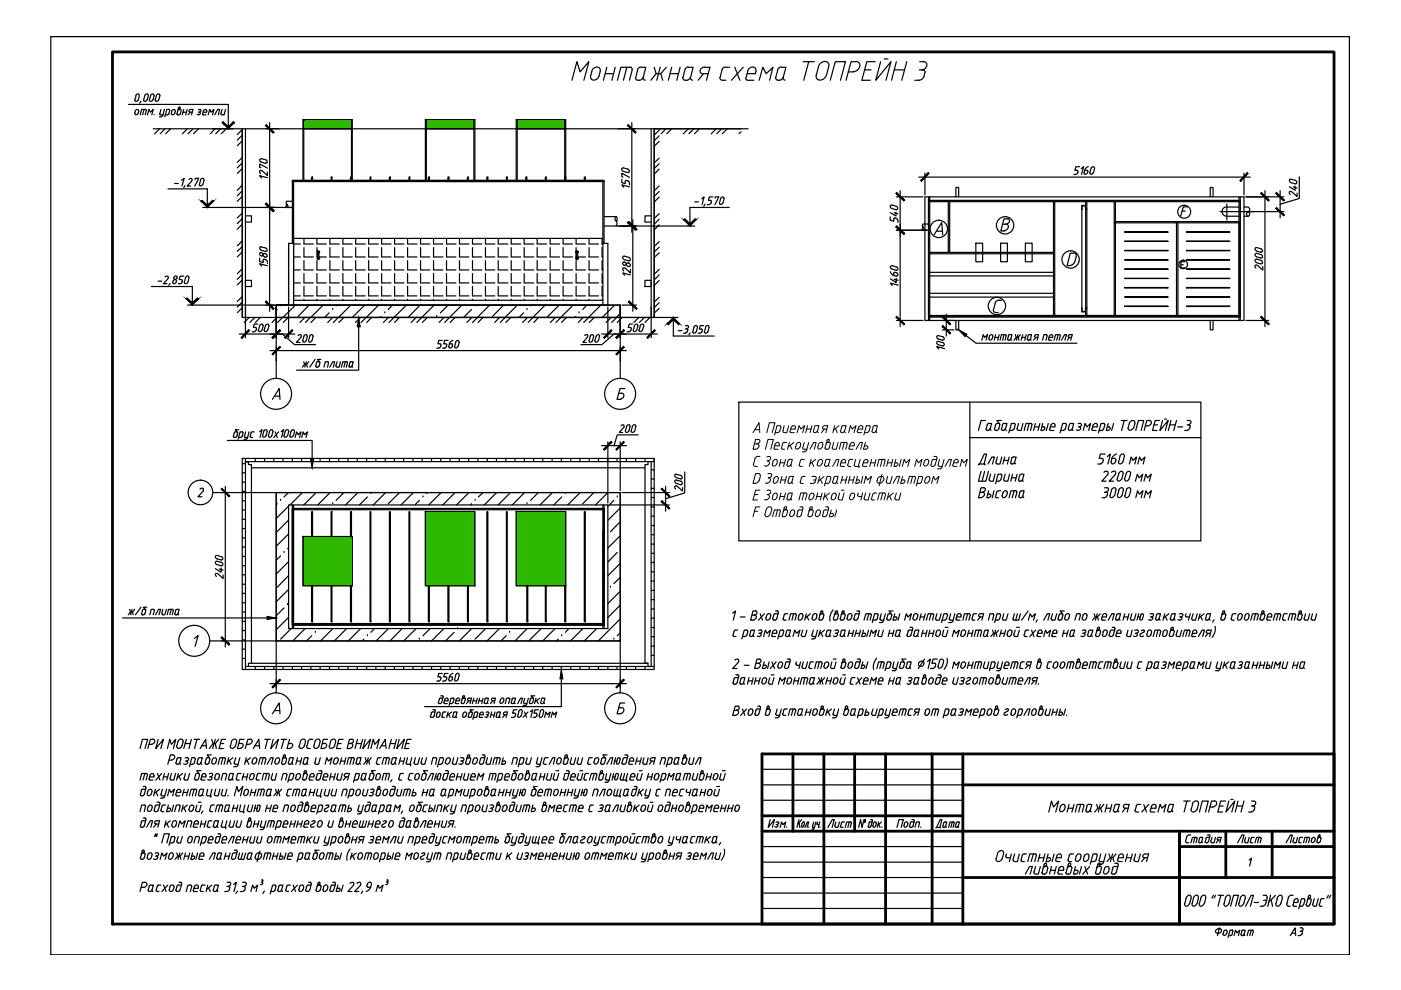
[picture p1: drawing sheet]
<svg xmlns="http://www.w3.org/2000/svg" width="297mm" height="210mm" viewBox="0 0 297 210" stroke-linecap="round" stroke-linejoin="round" font-family="sans-serif">
<!-- layer: 0 -->
<g fill="none" stroke="#000" stroke-width=".25">
<path d="M10.8 7.7h275.3v194.7h-275.3zM10.8 7.7h275.3M121.3 17l1-3.9 .7 2.1 1.9-2.1-1.1 3.9M125.5 15.1a.95 .95 0 0 1 .8-.8 .95 .95 0 0 1 1 .5 2.13 2.13 0 0 1-1.1 2.1 .71 .71 0 0 1-.7-.1 .71 .71 0 0 1-.3-.7M125.5 15.1l-.3 1M128.3 15.6h1.8M128.7 14.3l-.8 2.7M130.4 14.3l-.7 2.7M132.9 14.3l-.7 2.7M133.6 14.2l.2 .1 .2 .5M133.6 14.3h-2l-.7 2.7M134 14.8l-.6 2.2"/>
<path d="M134.7 16.4l.2 .5 .7 .1M135.2 14.8l-.4 1.6M135.9 14.2l-.5 .2-.2 .4M135.9 14.3h1l-.5 2.1M136.3 16.4l-.2 .4-.5 .2M136.4 16.4l.1 .5 .3 .1M138.7 14.3l.4 1.3-1.1 1.4M139.1 15.6h1M140 14.3l-.8 2.7M141.3 14.3l-1.2 1.3 .4 1.4M142.1 15.6h1.8M142.4 14.3l-.7 2.7"/>
<path d="M144.2 14.3l-.7 2.7M144.8 16.4l.1 .5 .3 .1M145.2 14.8l-.4 1.6M145.9 14.2l-.4 .2-.3 .4M146 14.3h1l-.7 2.3-.4 .4h-.6M146.4 16.4l.2 .5 .2 .1M149.2 15.6l-1.2 1.4M149.3 14.2a.72 .72 0 0 0-.8 .6 .72 .72 0 0 0 .5 .8h1.1M149.3 14.3h1.2l-.7 2.7M152.7 16.4l.1 .5 .3 .1M153.1 14.8l-.4 1.6M153.1 17h.8"/>
<path d="M153.8 14.2l-.5 .2-.2 .4M153.9 14.3h.8M155.8 14.3l1.1 2.7M157.6 14.3l-2.5 2.7M158.1 16.5l.1 .4 1.6 .1M158.5 15.1a.95 .95 0 0 1 .8-.8 .95 .95 0 0 1 1 .5v.3M158.6 15.1l-.4 1.4M160.3 15.1l-.1 .5h-1.8M161 17l.7-2.7 .7 1.3 1.5-1.3-.7 2.7M164.5 16.4l.1 .5 .7 .1M164.9 14.8l-.4 1.6M165.6 14.2l-.4 .2-.3 .4"/>
<path d="M165.7 14.3h.9l-.6 2.1M166 16.4l-.3 .4-.4 .2M166 16.4l.2 .5 .3 .1M170.3 13.1h2.3M171.5 13.1l-1.1 3.9M173.5 14.1l-.4 1.8a.96 .96 0 0 0 .6 1.1 .96 .96 0 0 0 1.2-.5l.3-.6 .5-1.8M175.7 14.1a.96 .96 0 0 0-.6-1.1 .96 .96 0 0 0-1.2 .5l-.4 .6M176 17l1.1-3.9h2.2l-1.1 3.9M179.8 15.2h1.1M181.5 13a1.01 1.01 0 0 1 .8 1 1.01 1.01 0 0 1-.7 1l-.7 .2M181.5 13.1h-1.1l-1 3.9M183.3 14.8h1.4"/>
<path d="M185.6 13.1h-1.8l-1.1 3.9h1.8M186.7 13.1l-1 3.9 3.2-3.9-1.1 3.9M187.5 12.5h.8M189.6 14.8h2.1M190 13.1l-1 3.9M192.2 13.1l-1 3.9M194.9 14.8h.8M195 13.1h.8a.91 .91 0 0 1 .7 1.1 .91 .91 0 0 1-1.1 .6M195.7 14.8l.4 .3a1.67 1.67 0 0 1-2.2 1.9M27.2 22.1h21.2v5.2M28.7 23.6l-.1 .4M28.7 23.6a.4 .4 0 0 1 .3-.4 .4 .4 0 0 1 .4 .2v.2"/>
<path d="M28.8 20.3a.4 .4 0 0 1 .3-.4 .4 .4 0 0 1 .4 .2v.2M28.8 20.3l-.2 1a.38 .38 0 0 0 .4 .2 .38 .38 0 0 0 .3-.3l.3-.9M29.4 23.6l-.1 .4a.4 .4 0 0 1-.3 .3 .4 .4 0 0 1-.4-.1v-.2M29.9 21.5l-.3 .4M30.5 23.2l-.3 1.1M30.7 20.3l-.2 1a.38 .38 0 0 0 .4 .2 .38 .38 0 0 0 .3-.3M30.7 20.3a.4 .4 0 0 1 .3-.4 .4 .4 0 0 1 .4 .2v.2M30.8 23.2l.2 .2-.2 .9M30.8 23.2h-.8l-.3 1.1M31.3 24.3l.3-1.1 .3 .6 .6-.6-.3 1.1M31.5 20.3l-.3 .9M31.9 20.3l-.2 1a.38 .38 0 0 0 .4 .2 .38 .38 0 0 0 .3-.3"/>
<path d="M31.9 20.3a.4 .4 0 0 1 .3-.4 .4 .4 0 0 1 .4 .2v.2M32.5 27.3h18.9v40h87.3v-40h18.4M32.7 20.3l-.3 .9M32.7 24.3h.1M33.2 20.3l-.3 1a.38 .38 0 0 0 .4 .2 .38 .38 0 0 0 .3-.3M33.2 20.3a.4 .4 0 0 1 .3-.4 .4 .4 0 0 1 .4 .2v.2M33.8 27.3l-1 1.1M33.9 20.3l-.2 .9M34.1 24.3h.5M34.1 23.2l-.2 .9 .2 .3M34.9 23.2l-.5 1.4-.6 .2M35 27.3l-1 1.1"/>
<path d="M35 24.3h.5M35.8 23.2l.2 .3-.3 .7-.2 .2M35.8 23.2h-.4l-.5 1.6M36.2 27.3l-1.1 1.1M36.4 23.6l-.1 .4M36.4 23.6a.4 .4 0 0 1 .3-.4 .4 .4 0 0 1 .4 .2l-.1 .8a.35 .35 0 0 1-.7 0v-.2M37 38.9h.8M37.7 24.3h.2M37.8 22.9l.4-.1-.1 .3M37.9 22.9l-.4 1.2 .2 .3M38 23.2l-.3 .2M38 23.2h.2"/>
<path d="M38.1 23.1l-.2 .1M38.2 23.2l.2 .2M38.4 23.5l-.2 .7-.3 .2M38.5 38.2l.5-.4-.4 1.7M38.8 23.8h.8M39 23.2l-.3 1.1M39.2 39.4l-.2 .4M39.7 23.2l-.3 1.1M39.7 27.3l-1 1.1M40.1 38a.39 .39 0 0 1 .6 0l-.1 .3M40.3 23.8h.5M40.4 23.8l-.5 .5"/>
<path d="M40.4 23.2l-.3 .3 .2 .2M40.4 23.2h.5l-.3 1.1M40.7 38.4l-1 1.1h.7M40.9 27.3l-1.1 1.1M41.3 38.1l.1-.3h.7l-.8 1.7M42 23.3h.6l-.1 .3-.3 .1M42.1 23.8h.2M42.1 27.3l-1.1 1.1M42.3 39v.2a.38 .38 0 0 0 .4 .2 .38 .38 0 0 0 .3-.3M42.3 23.8l.2 .1-.1 .3h-.6M42.9 24.1l.2 .3M43.1 24.3h.6"/>
<path d="M43.1 23.6l-.1 .6M43.1 23.6a.4 .4 0 0 1 .3-.4 .4 .4 0 0 1 .4 .2v.2M43.2 38.2v-.2a.38 .38 0 0 0-.4-.2 .38 .38 0 0 0-.3 .4l-.2 .9M43.3 38.2l-.3 .9M43.9 23.6l-.1 .2h-.7M44.1 24.3l.4-1.1 .3 .6 .6-.6-.3 1.1M45.1 27.3h4.3M45.5 24.3l.7-1.1h.4l-.3 1.1M45.6 27.3l-1 1.1M46.8 27.3l-1.1 1.1M47.1 23.2l-.3 .8M47.8 23.2l-.3 1.1h-.6l-.1-.3"/>
<path d="M48 27.3l-1.1 1.1M51.4 27.5l-1.1 1M51.4 33.4l-1.1 1M51.4 39.3l-1.1 1M51.4 28.7l-1.1 1M51.4 34.5l-1.1 1.1M51.4 29.8l-1.1 1.1M51.4 35.7l-1.1 1.1M52 27.3v44.3M55.3 35.6l-.3-.1v-.7l1.7 .8M55.4 33.7h-.2a.38 .38 0 0 0-.1 .4 .38 .38 0 0 0 .3 .3M55.4 33.7l.9 .2a.4 .4 0 0 1 .3 .3 .4 .4 0 0 1-.1 .4h-.2"/>
<path d="M55.4 34.4l.9 .2M55.5 36.2l-.3-.1a.39 .39 0 0 0 0 .7M55.6 36.2l1.1 1v-.7M56.7 37.7l-1.7-.4 .5 .5M57.2 26v40M62 38.2h66.1v.3h-66.1zM62 38.5h66.1v13.1M62 38.5v13.1M62.2 38.5v26.2M64.2 38.2v-12.8h10.5v12.8M64.4 25.4v12.8M66.1 37.5h.2v.7h-.2z"/>
<path d="M70.2 37.5h.2v.7h-.2zM74.3 37.5h.2v.7h-.2zM74.5 25.4v12.8M78.5 37.5h.1v.7h-.1zM82.6 37.5h.2v.7h-.2zM86.7 37.5h.2v.7h-.2zM90.2 38.2v-12.8h10.5v12.8M90.4 25.4v12.8M90.8 37.5h.2v.7h-.2zM95 37.5h.2v.7h-.2zM99.1 37.5h.2v.7h-.2zM100.5 25.4v12.8"/>
<path d="M103.2 37.5h.2v.7h-.2zM107.4 37.5h.1v.7h-.1zM109.4 38.2v-12.8h10.5v12.8M109.7 25.4v12.8M111.5 37.5h.2v.7h-.2zM115.6 37.5h.2v.7h-.2zM119.7 37.5h.2v.7h-.2zM119.7 25.4v12.8M123.9 37.5h.2v.7h-.2zM127.8 38.5v26.2M131.8 38v.7l.8 .2v-.6h.3l.4 .1 .1 .4M132.1 37.5h-.3v-.8l1.6 .9"/>
<path d="M132.2 35.6h-.2a.38 .38 0 0 0-.2 .4 .38 .38 0 0 0 .4 .3M132.2 35.6l.9 .3M133.1 35.9a.4 .4 0 0 1 .3 .3 .4 .4 0 0 1-.1 .4l-1.1-.2M133.4 39.6l-1.6-.4 .4 .5M133.4 38.8v.4M134 26v23.2M138.1 27.3v44.3M138.7 27.3v40M139.8 33.5l-1.1 1M139.8 39.4l-1.1 1.1M139.8 28.8l-1.1 1M139.8 34.7l-1.1 1"/>
<path d="M139.8 30l-1.1 1M139.8 35.9l-1.1 1M140.1 27.3l-1.4 1.4M141.2 27.3l-1 1.1M142.4 27.3l-1 1.1M145.9 27.3l-1 1.1M147.1 27.3l-1 1.1M148.3 27.3l-1.1 1.1M151.8 27.3l-1 1.1M153 27.3l-1.1 1.1M154.2 27.3l-1.1 1.1M157.1 27.9l-.4 .5"/>
<path d="M158.6 27.3h-107.2v40M194.8 37.5h70.3M196.1 36.7v4.6M227.7 37h.4M228.5 36.6l-.4 .4M228.6 36.4l-.1 .3M228.9 35.3h-.8l-.2 .8h.6v.3M229.2 35.8l.6-.5-.5 1.7M229.8 36.6v.2a.38 .38 0 0 0 .5 .1 .38 .38 0 0 0 .3-.3M230.4 36.1h-.4l-.2 .5M230.4 36.1l.2 .3M230.6 36.4v.2"/>
<path d="M230.7 35.3l-.4 .3-.3 .5M231.1 36.6v.2a.38 .38 0 0 0 .4 .1 .38 .38 0 0 0 .3-.3M232 35.7v-.2a.38 .38 0 0 0-.4-.1 .38 .38 0 0 0-.3 .3l-.2 .9M232.1 35.7l-.3 .9M263.8 36.7v4.6M273.7 38h-.2a.38 .38 0 0 0-.1 .4 .38 .38 0 0 0 .3 .3M273.7 38l.9 .2a.4 .4 0 0 1 .3 .3 .4 .4 0 0 1-.1 .4h-.2M273.7 38.7l.9 .3M274.2 39.6l.8 .3M274.6 39.5v.8l-1.2-.7M275.5 37.5v4.6l-4.1 1.2M33.5 59.6h.8"/>
<path d="M35 58.7a.39 .39 0 0 1 .7 0l-.1 .3M35.6 40h8.4v4M35.7 59.1l-1.1 1.1h.8M36.6 59.8v.2a.38 .38 0 0 0 .5 .1 .38 .38 0 0 0 .2-.3M37.4 59.6v-.1a.43 .43 0 0 0-.5-.2 .43 .43 0 0 0-.3 .5M37.4 59.6v.2M38.7 59.6l-.4 .5-.5 .1M39 58.5h-.8l-.2 .8h.6v.2M39.1 59.8v.2a.38 .38 0 0 0 .4 .1 .38 .38 0 0 0 .3-.3M39.3 58.9l-.2 .9M39.3 58.9a.4 .4 0 0 1 .3-.4 .4 .4 0 0 1 .5 .2l-.3 1.1M43 44h19"/>
<path d="M51.4 45.2l-1.1 1M51.4 51.1l-1.1 1M51.4 57l-1.1 1M51.4 40.5l-1.1 1M51.4 46.4l-1.1 1M51.4 52.3l-1.1 1M51.4 58.2l-1.1 1M51.4 41.7l-1.1 1M51.4 47.5l-1.1 1.1M51.4 53.4l-1.1 1.1M51.4 59.4l-1.1 1M52 59.4h1.3v1.3h-1.3z"/>
<path d="M52 45.8h1.3v1.3h-1.3M55 54.7v.8l.8 .2v-.5M55.4 52.3h-.2a.38 .38 0 0 0-.1 .4 .38 .38 0 0 0 .3 .3M55.4 52.4l.9 .2a.4 .4 0 0 1 .3 .3 .4 .4 0 0 1-.1 .4h-.2M55.4 53.1l.9 .2M56 55l-.2 .2M56.1 55l.3 .1M56.1 54.5a.4 .4 0 0 1-.3-.3 .4 .4 0 0 1 .2-.4 .42 .42 0 0 1 .6 .2 .42 .42 0 0 1-.5 .5M56.3 55l.4 .4M56.7 56.3l-1.7-.4 .5 .5M56.7 55.5v.4M62 42.7l-1.3 .1v.4l.4 .5-.3 .3-.2-.3 .2-.4"/>
<path d="M62.2 51.6h-1v13.1M62.2 51.7h1.5M62.2 54.5h1.5M62.2 57.2h1.5M62.2 60h1.5M64.4 50.5v1.2h2M64.4 52.5v2h2M64.4 55.2v2h2M64.4 58v2h2M67.2 50.5v1.2h2M67.2 52.5v2h.2M67.2 55.2v2h2"/>
<path d="M67.2 58v2h2M67.3 53.4l.4 .1zM67.3 53.3l.1 .2zM67.3 54.7l.4 .1zM67.3 54.7l.1 .2zM67.4 53.2h.2v1.8h-.2zM67.4 53.6h.2M67.4 54.6h.2M67.6 53.3l.1 .3zM67.6 54.7l.1 .2zM67.6 54.5h1.6M67.7 53.3v.2z"/>
<path d="M67.7 54.7v.2zM69.9 50.5v1.2h2M69.9 52.5v2h2M69.9 55.2v2h2M69.9 58v2h2M72.7 50.5v1.2h2M72.7 52.5v2h2M72.7 55.2v2h2M72.7 58v2h2M75.4 50.5v1.2h2M75.4 52.5v2h2M75.4 55.2v2h2"/>
<path d="M75.4 58v2h2M78.2 50.5v1.2h2M78.2 52.5v2h2M78.2 55.2v2h2M78.2 58v2h2M80.9 50.5v1.2h2M80.9 52.5v2h2M80.9 55.2v2h2M80.9 58v2h2M83.7 50.5v1.2h2M83.7 52.5v2h2M83.7 55.2v2h2"/>
<path d="M83.7 58v2h2M86.4 50.5v1.2h2M86.4 52.5v2h2M86.4 55.2v2h2M86.4 58v2h2M89.2 50.5v1.2h2M89.2 52.5v2h2M89.2 55.2v2h2M89.2 58v2h2M91.9 50.5v1.2h2M91.9 52.5v2h2M91.9 55.2v2h2"/>
<path d="M91.9 58v2h2M94.7 50.5v1.2h2M94.7 52.5v2h2M94.7 55.2v2h2M94.7 58v2h2M97.4 50.5v1.2h2M97.4 52.5v2h2M97.4 55.2v2h2M97.4 58v2h2M100.2 50.5v1.2h2M100.2 52.5v2h2M100.2 55.2v2h2"/>
<path d="M100.2 58v2h2M102.9 50.5v1.2h2M102.9 52.5v2h2M102.9 55.2v2h2M102.9 58v2h2M105.6 50.5v1.2h2.1M105.6 52.5v2h2.1M105.6 55.2v2h2.1M105.6 58v2h2.1M108.4 50.5v1.2h2M108.4 52.5v2h2M108.4 55.2v2h2"/>
<path d="M108.4 58v2h2M111.1 50.5v1.2h2.1M111.1 52.5v2h2.1M111.1 55.2v2h2.1M111.1 58v2h2.1M113.9 50.5v1.2h2M113.9 52.5v2h2M113.9 55.2v2h2M113.9 58v2h2M116.6 50.5v1.2h2M116.6 52.5v2h2M116.6 55.2v2h2"/>
<path d="M116.6 58v2h2M119.4 50.5v1.2h2M119.4 52.5v2h2M119.4 55.2v2h2M119.4 58v2h2M122.1 53.4l.5 .1zM122.1 53.3l.1 .2zM122.1 54.7l.5 .1zM122.1 54.7l.1 .2zM122.1 50.5v1.2h2M122.1 53.5l.1 1M122.1 55.2v2h2"/>
<path d="M122.1 58v2h2M122.1 52.5v.8M122.2 53.2h.3v1.8h-.3zM122.2 53.6h.3M122.2 54.6h.3M122.5 53.3v.3zM122.5 54.7v.2zM122.5 54.5h1.6M122.5 53.3l.1 .2zM122.5 54.7l.1 .2zM124.9 50.5v1.2h2M124.9 52.5v2h2"/>
<path d="M124.9 55.2v2h2M124.9 58v2h2M127.6 50.5v1.2h.2M127.6 52.5v2h.2M127.6 55.2v2h.2M127.6 58v2h.2M127.8 50.5h-65.6v13.2h65.6M127.8 51.6h1.1v13.1h-67.7M128.1 45.9h2.6M130.6 47.9h16.7M130.7 46.9h.1a.71 .71 0 0 0-.2-.9 .55 .55 0 0 0 .1 .9l.1 .4-.2 .6h-2.5M132.4 54.3h-.2a.38 .38 0 0 0-.2 .4 .38 .38 0 0 0 .4 .3"/>
<path d="M132.4 54.3l.9 .3M132.8 55.9a.46 .46 0 0 1 .7 0 .46 .46 0 0 1 0 .6h-.4a.44 .44 0 0 1-.3-.6zM133.3 54.6a.4 .4 0 0 1 .3 .3 .4 .4 0 0 1-.1 .4l-1.1-.2M133.7 58.3l-1.6-.4 .3 .5M133.7 57.1v.8l-1.2-1-.3-.1a.39 .39 0 0 0 0 .7M134.2 46.6v19.4M136.8 59.4h1.3v1.3h-1.3zM138.1 45.8h-1.3v1.3h1.3M139.8 45.3l-1.1 1.1M139.8 51.2l-1.1 1.1M139.8 57.1l-1.1 1.1M139.8 40.6l-1.1 1.1"/>
<path d="M139.8 46.5l-1.1 1M139.8 52.4l-1.1 1M139.8 58.3l-1.1 1.1M139.8 41.8l-1.1 1M139.8 47.7l-1.1 1M139.8 53.6l-1.1 1M139.8 59.5l-1.1 1M147.3 42.8h.8M148.8 42.2l.5-.5-.4 1.7M149.5 43.3l-.3 .4M150 43.4h.4M150.6 42.5l.2 .2"/>
<path d="M150.8 42.8l-.1 .4-.3 .1M151.1 41.7h-.7l-.2 .8h.4M151.6 42l.1-.3h.7l-.8 1.7M152.8 42.1l-.3 1.1a.38 .38 0 0 0 .5 .1 .38 .38 0 0 0 .3-.3M152.8 42.1a.4 .4 0 0 1 .3-.3 .4 .4 0 0 1 .4 .1v.2M153.5 42.1l-.2 .9M154.6 44h-8.3v3.9M188.7 46v.7l.8 .2v-.6l.3-.1M188.8 57.6l.2 .5 .5 .3M189.1 44.2l.9 .3M189.1 56.3l-.1 .1a.38 .38 0 0 0-.2 .4 .38 .38 0 0 0 .3 .3M189.2 56.3l.8 .3"/>
<path d="M189.5 58.4l.5 .1M189.6 45.1l.8 .2M189.6 59.2l.8 .2M189.8 57.7l-.3 .1v.6M189.8 46.2l.4 .2 .1 .3M189.8 57.7l.2 .1M190 45v.8l-1.3-.7M190 43.7a.4 .4 0 0 1 .3 .3 .4 .4 0 0 1-.1 .4h-.2M190 43.7l-1.1-.2a.38 .38 0 0 0-.2 .4 .38 .38 0 0 0 .4 .3M190 59v.9l-1.2-.8M190 57.8a.4 .4 0 0 1 .4 .3 .4 .4 0 0 1-.2 .4h-.2M190 56.6a.4 .4 0 0 1 .4 .3 .4 .4 0 0 1-.2 .4l-1-.2"/>
<path d="M190 41.7h5.7M190 48.8h6.9M190.4 46.7v.5M190.9 40.4v28.9M196.1 41.7h67.7v26.2h-67.7zM196.9 42.5h66v24.7h-66zM196.9 47.5h-1.2l-.1 .4 .3 .6-.2 .3-.1-.4 .1-.2M196.9 41.7v26.2M197.1 41.7v26.2M197.1 53.8h26.3M197.1 53.5h26.3M197.1 42.8h65.6"/>
<path d="M197.1 57.7h26.3M197.1 58.5h26.3M197.1 42.5h65.6M198 49.8l1.7-2.6 .2 2.6M198.6 49h1.1M201.1 42.8v10.7M201.4 42.8v10.7M202.7 41.7v-1.9h.6v1.9M206.9 51.6h1.4v3.9h-1.4zM212.1 51.6h1.5v3.9h-1.5zM212.6 47.5h.7M213.3 47.5a.74 .74 0 0 1 .4 .9 .74 .74 0 0 1-.8 .6"/>
<path d="M213.6 46.3l.3 .1a.67 .67 0 0 1 0 .8 .67 .67 0 0 1-.6 .3M213.6 46.4h-.7l-.7 2.6h.7M217.4 51.6h1.4v3.9h-1.4zM223.4 42.8v24.1M223.6 42.8v24.1M227.6 53.7h-.7l-.7 2.6h.8M227.7 53.7a.51 .51 0 0 1 .5 .7l-.3 1.2M227.8 55.6a1.03 1.03 0 0 1-.9 .7M229.4 44.4v-.8h.7v.8h.3M230.2 42.8v24.1M230.2 43.6h-.8v22.5h.8M230.4 42.8v24.1"/>
<path d="M236.2 42.8v24.1M236.2 47.2h26.5M236.5 42.8v24.1M236.5 47h26.2M238.4 49.1l9.2 .1zM238.4 51.1l9.2 .1zM238.4 53.1l9.2 .1zM238.4 55.1h9.2zM238.4 57l9.2 .1zM238.4 59l9.2 .1zM249.4 47.2v19.7M249.7 47.2v19.7"/>
<path d="M250.4 56.1h.5M250.6 44.7h.7M251.2 55.5h-.8v1.3h.8M251.6 49.1l9.1 .1zM251.6 51.1l9.1 .1zM251.6 53.1l9.1 .1zM251.6 55.1h9.1zM251.6 57l9.1 .1zM251.6 59l9.1 .1zM251.8 43.9h-.9l-.6 1.9M256.6 41.7v-1.9h.6v1.9M258.7 44.9h13.5"/>
<path d="M260.1 43.9a.99 .99 0 0 0-1 1 .99 .99 0 0 0 1 .9h2.6M260.1 43.9h2.6M260.1 43.2v3.5M262.7 41.7v26.2M262.9 41.7v26.2M263.8 43.9h.9l.3 .6-.5 .5a.49 .49 0 0 0-.2 .5 .49 .49 0 0 0 .4 .3 .56 .56 0 0 0-.1-.9M263.8 45.8h.8M264.2 41.7h8M266.4 54.4a.4 .4 0 0 1-.3-.3 .4 .4 0 0 1 .2-.4 1.63 1.63 0 0 1 1.3 .5v.4l-.3 .1M266.4 53.2a.4 .4 0 0 1-.3-.3 .4 .4 0 0 1 .2-.4 1.63 1.63 0 0 1 1.3 .5v.4l-.3 .1M266.5 55.7l.8 .3M266.5 54.5l.8 .2"/>
<path d="M266.5 53.3l.8 .2M266.6 56.3l-.4-.1a.39 .39 0 0 0 .1 .7M266.6 56.3l1.1 1v-.8M267.3 55.2a.4 .4 0 0 1 .4 .3 .4 .4 0 0 1-.2 .4h-.2M267.3 55.2l-1-.2a.38 .38 0 0 0-.2 .4 .38 .38 0 0 0 .3 .3M268.2 40.4v28.9M271.4 40.4v5.8M273.9 40.7l-.4-.1a.39 .39 0 0 0 .1 .6M273.9 40.7l1.1 1v-.8M32.1 60.7h8.7v4M36.1 60.1l-.3 .4M39.8 64.7h18.8"/>
<path d="M50.7 70.8h11.8M51.4 62.9l-1.1 1M51.4 64.1l-1.1 1M51.4 65.2l-1.1 1.1M52.8 67.3l-1 1.1M54 67.3l-1 1.1M54.3 70l-.2 .3-.6 .1M54.7 68.7h-.8l-.2 .7 .6 .1v.5M55.2 67.3l-1 1.1M55.8 69.1v-.2a.35 .35 0 0 0-.7 0l-.3 1.2a.38 .38 0 0 0 .4 .2 .38 .38 0 0 0 .3-.3M55.8 69.1l-.2 .9M57 69.1v-.2a.35 .35 0 0 0-.6 0l-.4 1.2a.38 .38 0 0 0 .4 .2 .38 .38 0 0 0 .3-.3"/>
<path d="M57 69.1l-.2 .9M57.2 74.3h75.6M58.6 64.7h72.9v2.6h-72.9v-2.6h2.6M58.6 64.7v15.5M58.6 64.7h72.9v2.6h-72.9zM58.6 65.1v6.5M58.6 73.5v3M58.7 67.3l-1 1.1M58.8 65.6l-.2 .2M59.5 64.9h.1M59.9 70.8l2.6 2.3h4.4M59.9 67.3l-1 1.1"/>
<path d="M61.1 67.3l-1.1 1.1M61.2 65.1v6.5M62.2 62.7h1.5M62.6 64.7l-2.6 2.6M63.2 71.1a.39 .39 0 0 1 .7 0l-.1 .3M63.9 71.5l-1.1 1.1h.8M64.2 72.2v.2a.38 .38 0 0 0 .4 .2 .38 .38 0 0 0 .3-.4M64.4 76.7l.2 .6-.5 .6M64.4 71.3a.4 .4 0 0 1 .3-.3 .4 .4 0 0 1 .4 .1v.2M64.4 60.7v2h2M64.4 63.5v.2M64.4 71.3l-.2 .9"/>
<path d="M64.6 77.3h.4M64.6 67.3l-1 1.1M65 76.7l-.4 1.2M65.2 71.3l-.3 .9M65.4 72.2v.2a.38 .38 0 0 0 .4 .2 .38 .38 0 0 0 .3-.4M65.5 76.7l-.5 .6 .2 .6M65.5 64.7l-2.3 2.4M65.6 71.3a.4 .4 0 0 1 .3-.3 .4 .4 0 0 1 .4 .1v.2M65.7 71.3l-.3 .9M65.8 67.3l-1 1.1M66.4 71.3l-.3 .9M66.8 76.2l-1.1 1.7"/>
<path d="M66.9 77.6l.2 .2M67 67.3l-1.1 1.1M67.1 77.9h.2M67.2 60.7v2h2M67.2 63.5v.2M67.4 76.6l-.3 .3-.2 .7M67.5 76.7h.1M67.6 76.6l.2 .3M67.6 77.6l-.3 .2M67.8 76.9l-.1 .7M68 76.2h-.7l.4 .5M68.5 64.7l-2.6 2.6"/>
<path d="M69.4 76.6l.2 .3-.2 1M69.5 76.7h-.5l-.3 1.2M69.8 66.3l-1 1M69.9 77.9l.6-1.2h.5l-.3 1.2M69.9 60.7v2h2M69.9 63.5v.2M70.5 65.6h.1M70.5 67.3l-1 1.1M71.4 64.7l-.1 .2M71.5 76.7l-.3 .8 .3 .3M72.2 76.7l-.3 1.2h-.4M72.7 60.7v2h2"/>
<path d="M72.7 63.5v.2M72.9 67.3l-1 1.1M73.2 76.7l-.3 1.2M73.5 76.6l.2 .3-.3 1M73.5 76.7h-.8l-.3 1.2M74 77.6l.1 .2M74.2 77.9h.2M74.2 76.9l-.2 .7M74.4 64.7l-3.7 3.7M74.5 76.6l-.3 .3M74.5 76.7h.4l-.3 1-.3 .1M74.6 77.6l.2 .2"/>
<path d="M75.4 60.7v2h2M75.4 63.5v.2M76 67.3v11.2h-13.1M76.4 67.3l-1 1.1M77.3 64.7l-2.6 2.6M77.6 67.3l-1 1.1M78.2 60.7v2h2M78.2 63.5v.2M78.8 67.3l-1.1 1.1M80.3 64.7l-2.6 2.6M80.8 67.1l-.2 .2M80.9 60.7v2h2"/>
<path d="M80.9 63.5v.2M81.6 66.3h.1M82.4 67.3l-1.1 1.1M83.2 64.7l-.9 .9M83.7 60.7v2h2M83.7 63.5v.2M84.7 67.3l-1 1.1M86.2 64.7l-3.7 3.7M86.4 60.7v2h2M86.4 63.5v.2M88.2 67.3l-1 1.1M88.9 64.9l-2.4 2.4"/>
<path d="M89.2 60.7v2h2M89.2 63.5v.2M90.6 67.3l-1.1 1.1M91.9 60.7v2h2M91.9 63.5v.2M92 64.7l-3.6 3.7M92.6 67.1h.1M92.6 73.8h.4M93.4 73.5l-.4 .3M93.5 73.2l-.1 .3M93.8 72.2h-.8l-.1 .7h.5l.1 .3M93.8 73.8h.4"/>
<path d="M94.1 67.3l-1 1.1M94.6 73.5l-.4 .3M94.7 60.7v2h2M94.7 63.5v.2M94.7 73.2v.3M95 72.2h-.8l-.1 .7h.5l.1 .3M95 64.7l-1.6 1.6M95.1 73.4v.2a.38 .38 0 0 0 .5 .2 .38 .38 0 0 0 .3-.4M95.7 72.9l.2 .3M95.8 72.9h-.5l-.2 .5M95.9 73.2v.2M96 72.2l-.5 .2-.2 .5"/>
<path d="M96.4 73.4v.2a.38 .38 0 0 0 .4 .2 .38 .38 0 0 0 .3-.4M96.5 67.3l-1.1 1.1M96.6 72.6l-.2 .8M96.6 72.5a.4 .4 0 0 1 .3-.3 .4 .4 0 0 1 .4 .2v.1M97.4 72.6l-.3 .8M97.4 60.7v2h2M97.4 63.5v.2M97.9 64.7l-3.6 3.7M100 65.6l-1.7 1.7M100 67.3l-1 1.1M100.2 60.7v2h2M100.2 63.5v.2"/>
<path d="M100.7 64.9h.1M101.2 67.3l-1 1.1M102.4 67.3l-1 1.1M102.9 60.7v2h2M102.9 63.5v.2M103.8 64.7l-2.6 2.6M105.6 60.7v2h2.1M105.6 63.5v.2M105.9 67.3l-1 1.1M106.8 64.7l-2.4 2.4M107.1 67.3l-1 1.1M108.3 67.3l-1.1 1.1"/>
<path d="M108.4 60.7v2h2M108.4 63.5v.2M109.7 64.7l-2.6 2.6M111 66.3l-1 1M111.1 60.7v2h2.1M111.1 63.5v.2M111.7 65.6h.1M111.9 67.3l-1.1 1.1M112.7 64.7l-.2 .2M113 67.3l-1 1.1M113.9 60.7v2h2M113.9 63.5v.2"/>
<path d="M114.2 67.3l-1 1.1M115.6 64.7l-2.6 2.6M116.6 60.7v2h2M116.6 63.5v.2M117.7 67.3l-1 1.1M118.5 64.7l-2.6 2.6M118.9 67.3l-1 1.1M119.4 60.7v2h2M119.4 63.5v.2M120.1 67.3l-1 1.1M121.5 64.7l-2.6 2.6M122.1 67.1l-.3 .2"/>
<path d="M122.1 60.7v2h2M122.1 63.5v.2M122.8 66.3h.1M123.6 67.3l-1 1.1M124 71.1a.39 .39 0 0 1 .6 0l-.1 .3-.9 1.2h.7M124.4 64.7l-.9 .9M124.9 60.7v2h2M124.9 63.5v.2M124.9 72.2v.2a.38 .38 0 0 0 .4 .2 .38 .38 0 0 0 .3-.4M125.1 71.3a.4 .4 0 0 1 .3-.3 .4 .4 0 0 1 .4 .1v.2M125.2 71.3l-.3 .9M125.9 71.3l-.3 .9"/>
<path d="M126 67.3l-1.1 1.1M126.1 72.2v.2a.38 .38 0 0 0 .4 .2 .38 .38 0 0 0 .3-.4M126.4 71.3l-.3 .9M126.4 71.3a.4 .4 0 0 1 .3-.3 .4 .4 0 0 1 .4 .1v.2M127.1 71.3l-.2 .9M127.4 64.7l-3.6 3.7M127.6 70.8h11.8M127.6 60.7v2h.2M127.6 63.5v.2M128.9 65.1v6.5M129.6 67.3l-1.1 1.1M130.1 64.9l-2.4 2.4"/>
<path d="M130.2 70.8l-2.6 2.3h-4.4M130.7 67.3l-1 1.1M131.5 64.7v15.5M131.5 66.5l-.8 .8M131.5 65.1v6.5M131.5 73.5v3M131.5 67.3h12.2M131.9 64.7h3.1M131.9 67.3l-1 1.1M133.6 69.4l.2 .2v.4M133.7 70l-.2 .3-.6 .1M134.1 68.7h-.7l-.2 .7h.5"/>
<path d="M134.3 70v.1a.38 .38 0 0 0 .4 .2 .38 .38 0 0 0 .3-.3M135.2 69.1v-.2a.38 .38 0 0 0-.4-.2 .38 .38 0 0 0-.3 .4l-.2 .9M135.3 69.1l-.3 .9M135.4 67.3l-1 1.1M136.5 69.1l-.1-.2a.38 .38 0 0 0-.4-.2 .38 .38 0 0 0-.3 .4l-.2 .9M136.5 69.1l-.3 .9a.4 .4 0 0 1-.3 .3 .4 .4 0 0 1-.4-.2v-.1M136.6 67.3l-1 1.1M137.8 67.3l-1 1.1M139.8 63l-1.1 1.1M139.8 64.2l-1.1 1M139.8 65.4l-1.1 1M142.8 67.3v3.9h8.6"/>
<path d="M143.8 70.1h.8M144.9 70.7h.4M145.3 69.8h.5l-.1 .5M145.3 69h.4M145.7 69l.2 .1a.4 .4 0 0 1 0 .4 .4 .4 0 0 1-.4 .2M145.7 70.3l-.4 .3M146.3 70.6l-.2 .4M146.9 70.3v.2a.38 .38 0 0 0 .4 .1 .38 .38 0 0 0 .3-.3M147.8 69.4v-.2a.38 .38 0 0 0-.4-.2 .38 .38 0 0 0-.3 .4l-.2 .9M147.9 69.4l-.3 .9M148 70.7h.4M148.7 69.8l.2 .2"/>
<path d="M148.8 70.3l-.4 .3M148.9 70.1v.2M149.2 69h-.7l-.2 .8h.4M149.4 70.3v.2a.38 .38 0 0 0 .4 .1 .38 .38 0 0 0 .3-.3M149.6 69.4a.4 .4 0 0 1 .3-.4 .4 .4 0 0 1 .4 .2v.2M149.6 69.4l-.2 .9M150.3 69.4l-.2 .9M190 67.9h5.7M190.4 60.5l-1.6-.5 .4 .5M197.1 66.9h65.6M197.1 63h26.3M197.1 62.2h26.3"/>
<path d="M197.1 67.2h65.6M199.8 69.9h2.4M199.9 72.6a.4 .4 0 0 1 .3 .3 .4 .4 0 0 1-.2 .4h-.2M199.9 71.4a.4 .4 0 0 1 .3 .3 .4 .4 0 0 1-.2 .4h-.2M199.9 72.6l-1.1-.2a.38 .38 0 0 0-.2 .4 .38 .38 0 0 0 .4 .3l.9 .3M199.9 71.4l-1.1-.2a.38 .38 0 0 0-.2 .4 .38 .38 0 0 0 .4 .3l.9 .2M200.3 73.9l-1.7-.4 .4 .5M200.6 66.6v4.6M202.7 67.9v2h.6v-2M203.3 69.9l3.6 2.9h21.4M208.2 72.1l.3-1.1 .3 .5 .6-.5-.3 1.1M209.7 71.7v.2a.38 .38 0 0 0 .4 .2 .38 .38 0 0 0 .3-.4"/>
<path d="M209.8 71.3l-.2 .5M209.8 71.3a.4 .4 0 0 1 .3-.3 .4 .4 0 0 1 .4 .1v.2M210.5 71.3l-.1 .5M210.6 65.6a.49 .49 0 0 0 .5 .6M211 71.5h.7M211 64.3l-.3 1.3M211.1 71l-.3 1.1M211.1 66.3h.5M211.9 71l-.4 1.1M212.4 63.7a1.05 1.05 0 0 0-1.4 .6M212.9 71l-.3 1.1M213.1 70.9l.2 .3"/>
<path d="M213.2 71h-.9l-.3 1.1M213.3 71.2l-.2 .9M213.8 71.2l-.2 .6 .2 .3M213.8 72.1h.2M214.1 70.9l-.3 .3M214.1 71h.5l-.3 .9M214.3 71.9l-.3 .2M214.3 71.8l.2 .3M215.3 71l.1 .5-.4 .6M215.4 71.5h.5M215.8 71l-.3 1.1M216.3 71l-.4 .5 .1 .6"/>
<path d="M216.7 71.5h.7M216.8 71l-.3 1.1M217.6 71l-.3 1.1M218 71.2l-.2 .6 .2 .3M218 72.1h.2M218.3 70.9l-.3 .3M218.3 71h.4l-.2 .9-.3 .2M218.4 71.8l.2 .3M219.5 71.5l-.2-.1 .1-.3 .8-.1-.3 1.1M219.6 71.5h.5M219.6 71.5l-.5 .6M221.8 70.9l.2 .3-.2 .9"/>
<path d="M221.8 71h-.5l-.3 1.1M222.3 71.9l.1 .2M222.5 72.1h.5M222.5 71.3l-.2 .6M222.5 71.3a.4 .4 0 0 1 .3-.3 .4 .4 0 0 1 .4 .1v.2M223.2 71.3v.2h-.8M224.3 71l-.3 1.1M224.6 70.9l.2 .3-.2 .9M224.6 71h-.8l-.3 1.1M225.1 72.1l.6-1.1h.4l-.3 1.1M226.7 71.5h.5M226.8 71.5l-.5 .6"/>
<path d="M226.8 71l-.3 .2 .2 .3M226.8 71h.5l-.3 1.1M229.4 65.3v.7h.7v-.7h.3M238.4 61h9.2zM238.4 62.9l9.2 .1zM238.4 64.9l9.2 .1zM251.6 61h9.1zM251.6 62.9l9.1 .1zM251.6 64.9l9.1 .1zM256.6 67.9v2h.6v-2M264.2 67.9h4.8M48.2 93.4h18v5.8"/>
<path d="M49.5 92.5l.2 .2M49.7 92.8h.2M50 91.5l-.3 .3-.2 .7M50 91.6h.2M50.2 91.5l.2 .3M50.4 91.8l-.3 .8-.2 .1M50.6 91.1h-.7l.4 .5M50.6 92.8h.4M51.3 91.5l.2 .3-.2 .8-.3 .1M51.4 97.2h87.3v44.7h-87.3zM51.4 91.6h-.5l-.4 1.5M51.4 98.3h.6"/>
<path d="M51.8 92.5l.2 .2M52 92.8h.5M52 97.2v44.7M52.1 91.6l-.3 .9M52.4 92.9l-.1 .2h-.6M52.7 97.9h-.7h.7v.6h.6v42.1h84.1M52.8 91.6l-.3 1.3M53 92.5l.2 .2M53.3 92.8h.3M53.3 99.2h83.5M53.5 91.5l-.3 .3-.1 .7M53.6 91.6h.3"/>
<path d="M54.1 97.2v.7M55 91.5l.6-.4-.5 1.7M55.7 92.3v.2a.38 .38 0 0 0 .4 .2 .38 .38 0 0 0 .3-.3M55.9 91.5a.4 .4 0 0 1 .3-.4 .4 .4 0 0 1 .4 .2v.2M55.9 91.5l-.2 .9M56.1 97.2v.7M56.7 91.5l-.3 .9M56.9 92.3v.2a.38 .38 0 0 0 .4 .2 .38 .38 0 0 0 .3-.3M57.1 91.5a.4 .4 0 0 1 .3-.4 .4 .4 0 0 1 .4 .2v.2M57.2 91.5l-.3 .9M57.8 84.7l1.4-2.3 .2 2.3M57.9 91.5l-.3 .9"/>
<path d="M58.1 97.2v.7M58.3 84h1M58.3 91.6l.5 1.2M59.1 91.6l-1 1.2M59.6 91.5l.5-.4-.4 1.7M60 97.2v.7M60.2 92.3v.2a.38 .38 0 0 0 .4 .2 .38 .38 0 0 0 .3-.3M60.5 91.5l-.3 .9M60.5 91.5a.4 .4 0 0 1 .3-.4 .4 .4 0 0 1 .4 .2v.2M61.2 91.5l-.2 .9M61.4 92.3v.2a.38 .38 0 0 0 .5 .2 .38 .38 0 0 0 .3-.3M61.7 91.5l-.2 .9"/>
<path d="M61.7 91.5a.4 .4 0 0 1 .3-.4 .4 .4 0 0 1 .4 .2v.2M62 97.2v.7M62.5 91.5l-.3 .9M62.6 92.8l.3-1.2 .3 .6 .6-.6-.3 1.2M63.9 97.2v.7M64 92.8l.3-1.2 .3 .6 .6-.6-.3 1.2M65.9 97.2v.7M67.9 97.2v.7M69.9 97.2v.7M71.8 97.2v.7M73.8 97.2v.7M75.7 97.2v.7"/>
<path d="M77.7 97.2v.7M79.7 97.2v.7M81.7 97.2v.7M83.6 97.2v.7M85.6 97.2v.7M87.6 97.2v.7M89.5 97.2v.7M91.5 97.2v.7M93.4 97.2v.7M95.4 97.2v.7M97.4 97.2v.7M99.4 97.2v.7"/>
<path d="M101.3 97.2v.7M103.3 97.2v.7M105.3 97.2v.7M107.2 97.2v.7M109.2 97.2v.7M111.2 97.2v.7M113.1 97.2v.7M115.1 97.2v.7M117.1 97.2v.7M119 97.2v.7M121 97.2v.7M123 97.2v.7"/>
<path d="M124.9 97.2v.7M126.9 97.2v.7M127.6 94.5h5.2M128.9 93.7v12.9M130.8 97.2v.7M131.2 83.4h.6M131.5 93.7v10.3M131.7 90.3a.39 .39 0 0 1 .6-.1v.4l-1 1.1h.7M132.5 82.4h-1l-.7 2.3a1.15 1.15 0 0 0 1.5-.7 .49 .49 0 0 0-.5-.6M132.6 91.3v.2a.38 .38 0 0 0 .4 .2 .38 .38 0 0 0 .3-.4M132.8 97.2v.7M132.9 90.4l-.3 1"/>
<path d="M132.9 90.4a.4 .4 0 0 1 .3-.3 .4 .4 0 0 1 .4 .1l-.2 1.2M133.8 91.3v.2a.38 .38 0 0 0 .5 .2 .38 .38 0 0 0 .2-.4M134.1 90.4l-.3 1M134.1 90.4a.4 .4 0 0 1 .3-.3 .4 .4 0 0 1 .4 .1l-.2 1.2M134.8 97.2v.7M135.3 92.2h-4.4l-.7 2.3M136.8 97.2v.7M137.4 97.9v.6h-.6v42.1h.6v.7M138.1 97.9v43.4M138.1 99.6h.6M138.7 97.2v.7h-86.7M156.6 85.3h98v29.4h-98z"/>
<path d="M205.6 85.3v29.4M205.6 92.8h49M207.4 98.6l.1-.2h1.3v.2M207.7 98.4l1-2.1h.5l-.6 2.1M208 99.9l-.6 2.1h1.6l.6-2.1M208.8 99.9l-.6 2.1M208.9 89.2h-.9l-.6 2.1M209.1 90.9l.2 .3M209.3 90.1l-.2 .8M209.3 91.3h.2M209.5 98.4l.8-1.5h.5l-.4 1.5M209.5 91.2l.4-.3 .2 .3"/>
<path d="M209.7 89.7l-.4 .4M209.7 89.8h.5l-.3 1.1M210.8 90.9l.3 .3M211.1 91.3h.3M211.1 90.1l-.2 .8M211.5 96.9l-.3 1.3 .3 .2M211.5 89.7l-.4 .4M211.5 89.8h.3M211.7 89.7l.3 .4M211.8 90.9l-.4 .3M212 90.1l-.2 .8M212.3 89.2h-1l.6 .6"/>
<path d="M212.3 90.9l.2 .3M212.4 96.9l-.4 1.5h-.5M212.6 91.3h.2M212.6 90.1l-.2 .8M212.8 91.2l.4-.3 .2 .3M212.8 97.6h1M212.9 89.7l-.4 .4M213 89.8h.5l-.3 1.1M213 96.9l-.4 1.5M214 96.9l-.4 1.5M214.1 91.3h.5M214.3 98l.2 .3"/>
<path d="M214.5 97.2l-.2 .8M214.5 98.4h.2M214.7 98.3l.4-.3 .2 .3M214.9 96.9l-.4 .3M214.9 96.9h.5l-.3 1.1M215 90.9l-.4 .3M215 89.7l.2 .4M215 89.8h-.6l-.5 2M215.2 90.1l-.2 .8M215.6 90.8l.1 .4h.2M216 89.8l-.3 1M216.9 89.8l-.4 1.5h-.5"/>
<path d="M218.2 89.8l-.4 1.5M218.6 89.7l.2 .4M218.6 89.8h-1.1l-.4 1.5M218.8 90.1l-.3 1.2M219.3 90.5h1M219.5 89.8l-.4 1.5M220.5 89.8l-.4 1.5M220.9 90.5h.4M221.1 89.8l-.4 1.5h.4M221.3 90.5l.1 .1a.4 .4 0 0 1 .1 .4 .4 .4 0 0 1-.4 .2M222.3 89.8l-.5 1.5M222.5 91l.2 .2"/>
<path d="M222.7 91.3h.7M222.8 90.3l-.2 .7M223.7 90.2l-.1-.4a.59 .59 0 0 0-.8 .4M223.7 90.3l-.1 .2h-.9M224.9 91.3h.6M225.8 89.7l.3 .4M225.9 90.9l-.4 .3M225.9 89.8h-.6l-.5 2M226.1 90.1l-.2 .8M226.5 90.9l.2 .3M226.7 90.1l-.2 .8M226.8 91.3h.2"/>
<path d="M227.1 89.7l-.4 .4M227.1 89.8h.5l-.3 1.1M227.3 90.9l.2 .3M227.3 90.9l-.4 .3M228.6 90.5h.3a.46 .46 0 0 1 0 .7 .46 .46 0 0 1-.7-.1M229 89.8h.2a.4 .4 0 0 1 0 .5 .4 .4 0 0 1-.4 .2M229.1 89.7l-.5 .1M229.7 91.3l.4-1.5 .3 .7 .8-.7-.4 1.5M231.5 91l.2 .2M231.7 91.3h.7M231.7 90.3l-.2 .7M232.7 90.2l-.2-.4a.59 .59 0 0 0-.8 .4"/>
<path d="M232.7 90.3l-.1 .2h-.9M232.8 98.4h.5M233 91.3h.6M234 89.7l.2 .4M234 90.9l-.4 .3M234 89.8h-.6l-.5 2M234.2 90.1l-.2 .8M234.3 96.3h-1l-.2 .9 .7 .1a.79 .79 0 0 1-.5 1.1M234.8 96.8l.6-.5-.5 2.1M234.8 90.5h.4M235 89.8l-.5 1.5h.5M235.1 90.5l.2 .1a.4 .4 0 0 1 0 .4 .4 .4 0 0 1-.4 .2"/>
<path d="M236.1 89.8l-.4 1.5M236.6 97.6l-.1-.3-.7-.1-.2 .7M236.6 97.6a.61 .61 0 0 1-.3 .6 .61 .61 0 0 1-.7-.1v-.2M236.7 96.3a1.49 1.49 0 0 0-1 .9M237.7 89.2h1.3M238.4 89.2l-.6 2.1M238.4 96.7l-.2-.4a.56 .56 0 0 0-.7 .4l-.4 1.2 .2 .4a.59 .59 0 0 0 .8-.4l.3-1.2M239.5 98.4l.3-1.5 .4 .7 .8-.7-.4 1.5M240.6 89.7v-.3a.65 .65 0 0 0-.7-.2 .65 .65 0 0 0-.4 .5l-.3 1.3a.64 .64 0 0 0 .7 .2 .64 .64 0 0 0 .4-.6M240.6 89.7l-.2 1M240.8 91.3l.6-2.1h1.1l-.6 2.1M241.2 98.4l.4-1.5 .4 .7 .8-.7-.4 1.5"/>
<path d="M242.8 90.3h.6M243.4 90.3l.2-.1a.55 .55 0 0 0 .5-.5 .55 .55 0 0 0-.4-.5h-.6l-.5 2.1M244.7 90.1h.7M245.8 89.2h-.9l-.5 2.1h.9M246.5 89.2l-.6 2.1 1.8-2.1-.6 2.1M246.9 88.9h.4M248 90.1h1.2M248.3 89.2l-.6 2.1M249.4 89.2l-.6 2.1M249.7 90.5h1.1M251.2 91.3h.5M251.7 90.1h.5l.1 .3"/>
<path d="M251.7 89.2h.7a.53 .53 0 0 1 0 .6 .53 .53 0 0 1-.5 .3M252.2 90.8l-.5 .4M252.4 90.4l-.2 .4M42.4 103.7a.43 .43 0 0 1 .7 0l-.1 .4M43.1 104.1l-1.1 1.2h.8M45.1 104.4h13.5M46.9 119.2a.4 .4 0 0 1 .3 .3 .4 .4 0 0 1-.1 .4 1.61 1.61 0 0 1-1.4-.4l.1-.5 1.1 .3M46.9 118a.4 .4 0 0 1 .3 .3 .4 .4 0 0 1-.1 .4h-.2M46.9 118l-1.1-.2a.38 .38 0 0 0-.1 .4 .38 .38 0 0 0 .3 .3l.9 .2M47 104.4h.4M47.8 103.1v34.1M51.4 114h.6"/>
<path d="M51.4 116h.6M51.4 118h.6M51.4 119.9h.6M51.4 108.1h.6M51.4 110.1h.6M51.4 112.1h.6M51.4 100.2h.6M51.4 102.2h.6M51.4 104.2h.6M51.4 106.2h.6M58.6 104.4h72.9v31.5h-72.9zM58.8 106.8l-.2 .2"/>
<path d="M59.5 106.1h.1M59.5 117.9l-.9 .9M60.2 117.1h.1M61.1 104.4l-.9 1M61.2 107.1h67.7v26.2h-67.7zM61.2 107.3l-2.6 2.6M61.2 113.2l-2.6 2.6M61.2 119.1l-2.6 2.6M61.2 110.3l-2.6 2.6M61.2 116.2l-.2 .2M62 107.8h66.1v24.7h-66.1zM62 107.1v26.2"/>
<path d="M62.2 107.1v26.2M62.2 108.1h65.6M62.2 107.8h65.6M64.1 104.4l-2.6 2.7M64.2 113.7h10.5v10.5h-10.5zM66.1 108.5h.2v5.2h-.2zM66.9 104.6l-2.5 2.5M70 104.4l-2.6 2.7M70.2 108.5h.2v5.2h-.2zM70.5 106.8h.1M72.9 104.4l-1.6 1.7M74.3 108.5h.2v5.2h-.2z"/>
<path d="M75.9 104.4l-2.6 2.7M77.9 105.4l-1.7 1.7M78.5 108.5h.1v23.3h-.1zM78.6 104.6h.1M81.8 104.4l-2.7 2.7M82.6 108.5h.2v23.3h-.2zM84.7 104.4l-2.4 2.4M86.7 108.5h.2v23.3h-.2zM87.6 104.4l-2.6 2.7M88.9 106.1l-.9 1M89.7 105.4h.1M90.2 108.5h10.5v15.7h-10.5z"/>
<path d="M90.6 104.4l-.2 .2M93.5 104.4l-2.6 2.7M96.5 104.4l-2.6 2.7M99.4 104.4l-2.6 2.7M100 106.8l-.2 .3M100.7 106.1h.1M102.4 104.4l-1 1M103.2 108.5h.2v23.3h-.2zM105.3 104.4l-2.6 2.7M107.4 108.5h.1v23.3h-.1zM108 104.6l-2.4 2.5M109.4 108.5h10.5v15.7h-10.5z"/>
<path d="M111.2 104.4l-2.6 2.7M111.7 106.8h.1M114.1 104.4l-1.6 1.7M117.1 104.4l-2.6 2.7M119.1 105.4l-1.7 1.7M119.9 104.6h.1M123 104.4l-2.6 2.7M123.9 108.5h.2v23.3h-.2zM125.9 104.4l-2.4 2.4M127.8 107.1v26.2M128.1 107.1v26.2M128.9 104.4l-2.6 2.7"/>
<path d="M129.3 107.1h12.6M130.1 106.1l-1.2 1.3M130.9 105.4h.1M130.9 117.1l-2 2.1M131.5 107.7l-2.6 2.6M131.5 113.6l-2.6 2.6M131.5 119.5l-2.6 2.6M131.5 110.6l-2.1 2.1M131.9 104.4h10M138.1 113.4h.6M138.1 115.4h.6M138.1 117.3h.6"/>
<path d="M138.1 119.3h.6M138.1 107.5h.6M138.1 109.4h.6M138.1 111.4h.6M138.1 101.6h.6M138.1 103.5h.6M138.1 105.5h.6M141.1 103.1v5.3M143.4 101.8h-.2a.38 .38 0 0 0-.1 .4 .38 .38 0 0 0 .3 .3l.9 .3M143.4 100.5h-.2a.38 .38 0 0 0-.1 .5 .38 .38 0 0 0 .3 .3M143.4 101.8l.9 .2a.4 .4 0 0 1 .3 .3 .4 .4 0 0 1-.1 .4h-.2M143.4 100.6l.9 .2a.4 .4 0 0 1 .3 .3 .4 .4 0 0 1-.1 .4h-.2"/>
<path d="M143.4 101.3l.9 .3M143.6 103.1l-.4-.1a.39 .39 0 0 0 .1 .7M143.6 103.1l1.1 1v-.7M145.2 100.1v4.4l-4.1 1.2M207.7 104.4h.6M208.3 104.4h.3a.68 .68 0 0 1 0 .7 .68 .68 0 0 1-.6 .4M208.3 104.3a.55 .55 0 0 0 .5-.8l-.8-.1-.6 2.1h.6M209.4 104.8h.6a.4 .4 0 0 1 0 .5 .4 .4 0 0 1-.4 .2M209.6 104.1l-.4 1.4h.4M210 100.5l-.3 1.3 .3 .2M210.7 104.1l-.3 1.4M211 100.5l-.4 1.5h-.5"/>
<path d="M211 105.2l.3 .3M211.3 104.4l-.2 .8M211.3 105.5h.4M212.1 101.7l-.2 .3h-.7M212.1 104.1h-.6l-.2 .3M212.2 101.7l.2-1-.2-.2h-.6l-.5 2.1M212.6 104.5l-.1 .6M213.1 100.5l-.3 1.3 .3 .2M213.6 104.5l-.2-.4a.59 .59 0 0 0-.8 .4M213.6 104.5l-.2 .5a.52 .52 0 0 1-.4 .5 .52 .52 0 0 1-.5-.2v-.2M214.1 100.5l-.4 1.5h-.5M214.5 101.3h.9"/>
<path d="M214.7 100.5l-.4 1.5M215 104.1l-.4 1.4M215.6 104.4l-.3-.3h-1l-.4 1.4M215.6 104.4l-.3 1.1M215.7 100.5l-.5 1.5M216 105.2l.2 .3M216.2 104.4l.2-.3h.7l-.3 1.1M216.3 105.5h.2M216.3 104.4l-.3 .8M216.4 105.5l.4-.3 .3 .3M216.8 101.7l-.4 .3M217 102l-.2-.1 .3-1.4-.7 .1-.2 .3-.2 1 .4 .1"/>
<path d="M233.7 105.5h.5M234.1 100.2a.52 .52 0 0 1 .8-.1v.5l-1.3 1.4h.9M234.2 104.4h.4M234.2 103.4l.7 .1a.53 .53 0 0 1 .1 .6 .53 .53 0 0 1-.6 .2M234.6 104.4l.2 .1a.81 .81 0 0 1-.7 1M235.7 100.2a.52 .52 0 0 1 .8-.1v.5l-1.3 1.4h.9M236.3 105a.52 .52 0 0 1-.4 .5 .52 .52 0 0 1-.6-.2 2.47 2.47 0 0 1 .7-1.8l.3-.1 .3 .2-.3 1.5M238.1 100.4l-.1-.4a.56 .56 0 0 0-.8 .4l-.3 1.1 .1 .4a.59 .59 0 0 0 .8-.4M238.1 100.4l-.3 1.2M238.2 103.9l-.2-.4a.56 .56 0 0 0-.7 .4l-.4 1.2 .2 .3a.59 .59 0 0 0 .8-.4l.3-1.1M238.8 100.4a.52 .52 0 0 1 .3-.4 .52 .52 0 0 1 .6 .2l-.3 1.4M238.8 100.4l-.4 1.2"/>
<path d="M238.8 103.9a.52 .52 0 0 1 .4-.4 .52 .52 0 0 1 .5 .1l-.2 1.5M238.8 103.9l-.3 1.2 .1 .3a.59 .59 0 0 0 .8-.4M239.4 101.5a.52 .52 0 0 1-.4 .4 .52 .52 0 0 1-.5-.1v-.3M240.7 102l.4-1.5 .4 .8 .8-.8-.4 1.5M240.8 105.5l.4-1.4 .4 .7 .7-.7-.4 1.4M242.5 102l.4-1.5 .4 .8 .8-.8-.4 1.5M242.6 105.5l.4-1.4 .3 .7 .8-.7-.4 1.4M26 131h32.6M27.5 129.2l.2 .6-.5 .5M27.7 129.8h.4M28 129.2l-.3 1.1M28.5 129.2l-.4 .6 .2 .5"/>
<path d="M29.9 128.7l-1.2 1.6M30 130.1v.2l.4 .1 .3-.3M30.2 129.5l-.2 .6M30.5 129.2l-.3 .2M30.5 129.2h.2M30.7 129.2l.2 .2-.2 .7M31.1 128.7h-.7l.4 .5M32.5 129.2l.2 .2M32.6 129.2h-.5l-.3 1.1M32.7 129.5l-.2 .8M33 130.3l.6-1.1h.5l-.4 1.1M34.5 129.2l-.2 .8"/>
<path d="M35.3 129.2l-.4 1.1h-.5l-.1-.3M36.3 129.2l-.3 1.1M36.5 129.2l.2 .2M36.6 129.2h-.9l-.3 1.1M36.8 129.5l-.3 .8M37 130.1l.2 .3M37.3 129.5l-.2 .6M37.5 129.2l-.3 .2M37.6 129.2h.4l-.3 .9M37.7 130.1l-.2 .2h-.2M37.7 130.1l.2 .3M41.2 135.3l.8-.6-.6 2.3"/>
<path d="M44.5 135.9h14.1M46.2 121.6h-.4a.39 .39 0 0 0 .1 .6M46.2 121.7l1.1 .9v-.7M46.5 120.7l.8 .2M46.9 120.4v.9l-1.3-.7M47 135.9h.4M51.4 121.9h.6M51.4 123.9h.6M51.4 125.8h.6M51.4 127.8h.6M51.4 129.8h.6M51.4 131.7h.6"/>
<path d="M51.4 133.7h.6M51.4 135.7h.6M51.4 137.6h.6M51.4 139.6h.6M58.6 135.9v11M60.2 128.9l-1.6 1.7M61 128.2h.1M61.2 125l-2.6 2.6M61.2 130.9l-2.6 2.6M61.2 122l-2.4 2.5M61.7 133.3l-2.2 2.2M62.2 132.2h65.6"/>
<path d="M62.2 132.5h65.6M64.7 133.3l-2.6 2.6M66.1 124.2h.2v7.6h-.2zM66.1 134.8l-1.1 1.1M66.9 134.1h.1M67.6 133.3h.1M70.2 124.2h.2v7.6h-.2zM70.6 133.3l-2.6 2.6M73.5 133.3l-2.6 2.6M74.3 124.2h.2v7.6h-.2zM76.5 133.3l-2.7 2.6M77.1 135.5l-.3 .4"/>
<path d="M77.9 134.8h.1M79.4 133.3l-.8 .8M82.4 133.3l-2.7 2.6M85.2 133.3l-2.5 2.6M88.2 133.3l-2.6 2.6M88.9 135.5h.1M90.8 124.2h.2v7.6h-.2zM91.2 133.3l-1.5 1.5M94.1 133.3l-2.6 2.6M95 124.2h.2v7.6h-.2zM96.3 134.1l-1.8 1.8M97 133.3h.1"/>
<path d="M99.1 124.2h.2v7.6h-.2zM100 133.3l-2.6 2.6M103 133.3l-2.3 2.2M105.9 133.3l-2.6 2.6M107.3 134.8l-1.1 1.1M108 134.1h.1M108.9 133.3h-.1M111.7 124.2h.2v7.6h-.2zM111.8 133.3l-2.6 2.6M114.7 133.3l-2.6 2.6M115.6 124.2h.2v7.6h-.2zM117.7 133.3l-2.6 2.6"/>
<path d="M118.4 135.5l-.4 .4M119.1 134.8h.1M119.7 124.2h.2v7.6h-.2zM120.6 133.3l-.7 .8M123.6 133.3l-2.6 2.6M126.5 133.3l-2.6 2.6M129.4 124.5h.1M130.1 135.5h.1M131.5 135.9v11M131.5 125.3l-2.6 2.7M131.5 131.2l-4.7 4.7M131.5 122.4l-1.4 1.3"/>
<path d="M131.5 128.3l-2.6 2.6M131.5 134.2l-.6 .6M138.1 121.2h.6M138.1 123.2h.6M138.1 125.2h.6M138.1 127.1h.6M138.1 129.1h.6M138.1 131.1h.6M138.1 133.1h.6M138.1 135h.6M138.1 137h.6M138.1 138.9h.6"/>
<path d="M155.3 130l.7-.5-.5 2M155.4 134.6l.1 .3 .6 .1M155.6 133.9l-.2 .8M155.8 140a.48 .48 0 0 1 .8-.1l-.1 .5M156 133.6l-.4 .3M156 133.6h.4M156.9 130.8h1.1M158.3 133.6l.3 .3-.4 .9-.8 .2M158.3 133.6h-.5l-.5 1.9M158.9 134.6l.2 .3M159.1 133.9l-.2 .8M159.4 130.4h.6"/>
<path d="M159.5 133.6l-.4 .3M159.5 133.6h.5l-.3 1.1M159.7 134.7l-.2 .2-.4 .1M159.7 134.6l.2 .3M159.9 130.4h.3a.63 .63 0 0 1 .1 .7 .63 .63 0 0 1-.6 .4M160.2 129.5l.2 .1a.48 .48 0 0 1 0 .5 .48 .48 0 0 1-.4 .3M160.2 129.5h-.5l-.6 2h.6M160.5 134.8l.5 .1M160.8 133.7a.4 .4 0 0 1 .7 0 .4 .4 0 0 1-.4 .6M160.9 134.3h.2M161.1 134.2l.2 .1a.4 .4 0 0 1 0 .4 .4 .4 0 0 1-.4 .3M161.2 130.1l.5 1.4"/>
<path d="M161.9 135l.4-1.4 .3 .7 .7-.7-.3 1.4M162.1 130.1l-1.3 1.4M162.4 131v.3a.47 .47 0 0 0 .5 .2 .47 .47 0 0 0 .3-.4M162.5 130.6l-.1 .5M162.5 130.5a.48 .48 0 0 1 .4-.4 .48 .48 0 0 1 .5 .2l-.1 .8M163.8 134l-.2 .7 .2 .3M163.8 135h.6M163.8 134a.48 .48 0 0 1 .4-.4 .48 .48 0 0 1 .5 .2l-.1 .5h-.8M163.8 131.2l.3 .3M164.1 130.4l-.3 .8M164.1 131.5h.2M164.4 130.1l-.4 .3"/>
<path d="M164.4 129.5l.5 .1 .1 .2M164.4 130.1h.6M165 129.8l-.3 1.4-.4 .3M165.9 133.6l.3 .3-.3 .9-.9 .2M166 133.6h-.6l-.5 1.9M166 131.2l.3 .3M166.3 131.5h.4M166.3 130.4l-.3 .8M166.5 134.6l.1 .3 .4 .1M166.6 130.1l-.4 .3M166.6 130.1h.4M166.8 133.9l-.2 .8"/>
<path d="M166.9 139.7l.6 .1v.2l-.3 1.4-.4 .3M167.1 133.6l-.4 .3M167.1 133.6h.5l-.3 1.1M167.3 131.5l.3-1.4h1l.2 .3-.3 1.1M167.3 134.7l-.4 .2M167.3 134.6l.2 .3M168.1 135l.4-1.4 .4 .7 .7-.7-.4 1.4M168.2 130.1l-.3 1.4M169.4 130.5a.48 .48 0 0 1 .3-.4 .48 .48 0 0 1 .5 .2v.3M169.4 130.6l-.1 .5M170.2 133.6l-.3 1M170.3 130.6l-.2 .5a.48 .48 0 0 1-.4 .4 .48 .48 0 0 1-.5-.2v-.3"/>
<path d="M171 130.1l-.4 1.4M171.1 133.6l-.4 1.4-.7-.1-.1-.4M171.1 130.7l.4 .8M171.8 130.1l-1.1 .9M172.1 135.5h.4M172.1 134.6l.1 .3 .7 .1M172.3 130.6l-.1 .5M172.3 130.5a.48 .48 0 0 1 .4-.4 .48 .48 0 0 1 .5 .2 .96 .96 0 0 1-.7 1.2l-.2-.1-.1-.4M172.4 133.6l-.3 1.1M173.3 133.6l-.4 1.6-.4 .2M173.6 131.2l.2 .3M173.8 131.5h.3"/>
<path d="M173.9 133.6l-.4 1.4M174 129.8l.3-.3 .2 .2-.5 .5M174 129.8l-.4 1.4M174 134.2l.4 .8M174.2 130.1l-.4 .3M174.2 130.1h.3M174.4 130.1l.3 .3M174.4 131.2l-.3 .3M174.7 130.4l-.2 .8M174.8 133.6l-1.1 .9M175.1 134.6l.1 .3 .3 .1 .4-.3M175.3 133.9l-.2 .8"/>
<path d="M175.7 133.6l-.4 .3M175.7 133.6h.5l-.3 1.1M175.9 134.6l.2 .3M176.6 129.3a2.8 2.8 0 0 0-.6 2.4M176.7 139.7h.6M176.7 131.2l.2 .3M176.7 134.8l.4 .1M176.9 131.5h.3M177.1 129.8l.1-.3 .3 .1v.4M177.1 129.8l-.4 1.4M177.1 134.3h.2M177.3 130.1l-.4 .3"/>
<path d="M177.3 134.2l.2 .1a.4 .4 0 0 1 0 .4 .4 .4 0 0 1-.4 .3M177.3 130.1h.3M177.4 130l-.3 .2M177.5 133.6l-.5 .1M177.5 133.6h.2a.4 .4 0 0 1 0 .5 .4 .4 0 0 1-.4 .2M177.5 130.1l.2 .3M177.5 131.2l-.3 .3M177.8 130.4l-.2 .8M178.1 131.2l.3 .3M178.4 131.5h.2M178.4 133.9l-.2 .8M178.5 129.8l-.3 1.4"/>
<path d="M178.6 140l.2-.2h.3l-.1 .4M178.7 130.1l-.4 .3M178.7 133.6l-.4 .3M178.7 140l-.4 1.4M178.7 133.6h.5l-.3 1.2-.5 .1-.3-.3M178.7 130.1h.3M178.8 129.5l.2 .2-.2 .3M178.8 129.5l-.3 .3M178.9 130l-.3 .2M178.9 134.6l.3 .3M179 130.1l.2 .3-.3 .9-.3 .2M179.6 131v.3a.47 .47 0 0 0 .5 .2 .47 .47 0 0 0 .4-.4"/>
<path d="M179.7 130.5a.48 .48 0 0 1 .4-.4 .48 .48 0 0 1 .5 .2v.3M179.8 130.6l-.2 .5M179.9 134.3h.9M180.1 133.6l-.3 1.4M180.7 130.6l-.2 .5M181 133.6l-.3 1.4M181 131.2l.2 .3M181.2 130.4l-.1 .8M181.3 131.5h.2M181.4 134.3h.9M181.6 130.1l-.4 .3M181.6 133.6l-.4 1.4"/>
<path d="M181.6 130.1h.6M181.7 129.5h.3M181.8 139.7l.5 .1 .1 .2M182 129.5l.2 .3M182.3 129.8l-.4 1.4-.4 .3M182.5 133.6l-.4 1.4M182.9 134.3h.4M183.1 133.6l-.4 1.4h.4M183.3 134.2l.1 .1a.4 .4 0 0 1 .1 .4 .4 .4 0 0 1-.4 .3M184.2 133.6l-.4 1.4M184.2 130.1l-.4 1.4M184.4 135l.4-1.4 .3 .7 .7-.7-.4 1.4"/>
<path d="M184.5 130.1l.2 .3M184.5 130.1h-.9l-.4 1.4M184.8 130.4l-.3 1.1M185.1 131.5h.5M185.9 139.6a2.8 2.8 0 0 0-.7 2.3M185.9 130.1l.3 .3M186 131.2l-.4 .3M186 130.1h-.6l-.5 1.9M186.1 134.5v.2l.3 .3M186.2 130.4l-.2 .8M186.4 133.6l-.2 1M186.5 132h.5"/>
<path d="M186.6 131.2l.2 .3M186.8 131.5h.6M186.8 130.1l-.2 1.1M187.3 131.7l-.4 .3M187.3 133.6l-.4 1.4h-.4M187.7 130.1l-.4 1.6M188 131.2l.2 .3M188.2 130.4l-.2 .8M188.3 131.5h.2M188.5 134.3h.9M188.6 130.1l-.4 .3M188.6 130.1h.3"/>
<path d="M188.7 133.6l-.4 1.4M188.8 130.1l.3 .3-.3 .9-.3 .2M189.4 129.5h-.9l.5 .7M189.5 130.8h.4M189.5 133.6l-.3 1.4M189.7 130.1l-.4 1.4h.4a.42 .42 0 0 0 .4-.2 .42 .42 0 0 0 0-.5h-.2M189.8 134.6l.1 .3 .4 .1M190 133.9l-.2 .8M190.4 133.6l-.4 .3M190.4 133.6h.5l-.3 1.1M190.6 134.7l-.3 .2M190.6 134.6l.3 .3"/>
<path d="M190.8 130.1l-.4 1.4M191.8 131.5l.4-1.4 .3 .7 .7-.7-.3 1.4M192.1 139.7h-.9l.5 .7M192.3 134.6l.2 .3M192.5 133.9l-.2 .8M192.8 133.6l-.3 .3M192.9 133.6h.5M192.9 133h.4M193.1 134.7l-.2 .2-.4 .1M193.3 133l.2 .3-.4 1.4M193.6 131v.3a.47 .47 0 0 0 .5 .2 .47 .47 0 0 0 .3-.4M193.7 130.5a.48 .48 0 0 1 .4-.4 .48 .48 0 0 1 .5 .2v.3"/>
<path d="M193.7 130.6l-.1 .5M193.9 133.9l-.2 .8M194.3 133.6l-.4 .3M194.3 133.6h.5l-.4 1.2-.5 .1-.2-.3M194.5 134.6l.3 .3M194.6 130.6l-.1 .5M195.1 130.8h.9M195.3 130.1l-.3 1.4M195.5 134.3h.9M195.7 133.6l-.4 1.4M196 139.7l-1.3 2M196.2 130.1l-.4 1.4"/>
<path d="M196.6 133.6l-.4 1.4M197 134.3h.9M197.2 133.6l-.4 1.4M197.4 130.1l-.4 1.4M197.7 130.1l.2 .3M197.8 130.1h-1l-.4 1.4M198 130.4l-.3 1.1M198 133.6l-.3 1.4M198.5 134l-.1 .5M198.5 134a.48 .48 0 0 1 .4-.4 .48 .48 0 0 1 .5 .2 .96 .96 0 0 1-.7 1.2l-.2-.1-.1-.4M198.6 130.1l-.2 1M198.7 139.7h-.9l-.2 .9h.5"/>
<path d="M199.5 130.1l-.3 1.4-.7-.1-.2-.3M199.7 131.5h.6M199.8 134.5v.2l.3 .3M200.1 133.6l-.3 1M200.4 133h.6M200.6 130.1l.3 .3-.3 .9-.3 .2M200.7 130.1h-.6l-.5 1.9M200.8 139.6a2.68 2.68 0 0 1-.6 2.3M201 133.6l-.4 1.4h-.5M201.2 131.2l.3 .3M201.5 131.5h.6M201.6 130.1l-.3 1.1"/>
<path d="M201.9 135l.4-1.4 .4 .7 .7-.7-.4 1.4M202 131.7l-.2 .2-.7 .1M202.5 130.1l-.5 1.6M202.7 131.2l.2 .3M202.9 130.5a.48 .48 0 0 1 .4-.4 .48 .48 0 0 1 .5 .2v.3M202.9 131.5h.7M202.9 130.6l-.2 .6M203.7 134.5v.2a.47 .47 0 0 0 .5 .3 .47 .47 0 0 0 .4-.5M203.8 130.6l-.1 .2h-.9M203.8 134a.48 .48 0 0 1 .4-.4 .48 .48 0 0 1 .5 .2v.2M203.8 134l-.1 .5M204.7 134l-.1 .5"/>
<path d="M205.2 130.1l-.4 1.4M205.2 134.3h.9M205.5 130.1l.2 .3-.3 1.1M205.5 133.6l-.4 1.4M205.5 130.1h-1l-.4 1.4M206.1 131.2l.2 .3M206.3 131.5h.4M206.3 130.4l-.2 .8M206.3 133.6l-.3 1.4M207.1 130.1h-.6l-.2 .3M207.6 133.6l-.4 1.4M207.7 130.8h.6"/>
<path d="M207.9 133.6l.2 .3M207.9 130.8l-.6 .7M207.9 133.6h-1l-.3 1.4M207.9 130.1a.41 .41 0 0 0-.3 .2 .41 .41 0 0 0 0 .5h.2M208 130.1h.5l-.3 1.4M208.1 133.9l-.3 1.1M208.7 133.9l-.2 .8M209.1 133.6l-.4 .3M209.1 133.6h.5l-.4 1.2-.5 .1-.2-.3M209.2 134.6l.3 .3M210.5 130.1l.2 .3-.3 1.1M210.5 133.6l.2 .7-.6 .7"/>
<path d="M210.5 130.1h-.6l-.3 1.4M210.7 134.3h.5M211 131.5h.6M211.1 133.6l-.4 1.4M211.6 131.5l.2-.2 .3-.9-.2-.3h-.5l-.5 1.9M211.7 133.6l-.5 .7 .2 .7M212.1 134.3h.9M212.3 133.6l-.4 1.4M212.8 130.1l-.3 1.2 .3 .2h.5l.4-1.4M213.2 133.6l-.4 1.4M213.5 134.5l.1 .2a.47 .47 0 0 0 .5 .3 .47 .47 0 0 0 .3-.5M213.7 134l-.2 .5"/>
<path d="M213.7 134a.48 .48 0 0 1 .3-.4 .48 .48 0 0 1 .5 .2l-.1 .7M214.8 131.2l.2 .3M215.1 130.1l-.3 1.1M215.2 133.6l-.3 1M215.5 133h.6M215.7 130.1l-.3 1.4M216.1 133.6l-.4 1.4-.6-.1-.2-.4M216.3 130.1l-.3 1.4h-1M217.1 134.6l.1 .3 .6 .1M217.4 133.9l-.3 .8M217.7 133.6l-.4 .3M217.7 133.6h.4"/>
<path d="M218 129.5l-1.4 2M218 131.5l.4-1.4 .4 .7 .7-.7-.4 1.4M218.7 133.6l.5 1.4M219.6 133.6l-1.3 1.4M219.9 134.7l.2 .3M219.9 131.4l-.3 .5M220.1 135h.6M220.1 134l-.2 .7M220.1 134a.48 .48 0 0 1 .3-.4 .48 .48 0 0 1 .5 .2v.2M220.4 139.7l.2 .2-.1 .3M220.4 139.7l-.2 .1-.5 1.6 .3 .3M221 134l-.1 .3h-.9"/>
<path d="M221.3 131.5l.8-1.4h.5l-.4 1.4M221.3 135l.4-1.4 .3 .7 .7-.7-.3 1.4M223 134.7l.2 .3M223.2 130.1l-.3 1.2 .3 .2h.5l.3-1.4M223.2 135h.7M223.2 134a.48 .48 0 0 1 .4-.4 .48 .48 0 0 1 .5 .2l-.1 .5h-.8M223.2 134l-.2 .7M224.3 131.2l.3 .3M224.6 131.5h.2M224.6 130.4l-.3 .8M224.9 130.1l-.4 .3M224.9 130.1h.2"/>
<path d="M225.1 130.1l.2 .3M225.4 130.4l-.3 .9-.3 .2M225.4 134.3h.9M225.6 133.6l-.4 1.4M225.7 129.5h-.9l.5 .7M225.7 131v.3a.47 .47 0 0 0 .6 .2 .47 .47 0 0 0 .3-.4M225.9 130.6l-.2 .5M225.9 130.5a.48 .48 0 0 1 .3-.4 .48 .48 0 0 1 .5 .2l-.1 .8M226.5 133.6l-.4 1.4M226.8 134.6l.1 .3 .3 .1M227 133.9l-.2 .8M227.3 133.6l-.3 .3"/>
<path d="M227.4 133.6h.5l-.4 1.2-.3 .1M227.5 134.6l.3 .3M229.1 130.4l-.1-.2-.7-.1-.4 1.4M229.1 130.4l-.3 1.1M229.2 134.8l.4 .1M229.5 134.3h.3M229.6 130.5a.48 .48 0 0 1 .4-.4 .48 .48 0 0 1 .5 .2 .96 .96 0 0 1-.7 1.2l-.2-.1-.1-.4M229.6 130.6l-.1 .5M229.8 134.2l.2 .1a.4 .4 0 0 1 0 .4 .4 .4 0 0 1-.4 .3M230 133.6h.1a.4 .4 0 0 1 .1 .5 .4 .4 0 0 1-.4 .2M230 133.6l-.5 .1M230.6 134.6l.1 .3 .3 .1 .4-.3"/>
<path d="M230.8 133.9l-.2 .8M231.2 133.6l-.4 .3M231.2 133.6h.5l-.3 1.1M231.4 134.6l.2 .3M232 130.1l.2 .7-.6 .7M232.2 130.8h.5M232.3 134.6l.1 .3 .4 .1 .3-.3M232.6 130.1l-.3 1.4M232.7 133.2l.1-.2 .3 .1-.1 .3M232.7 133.3l-.4 1.4M232.8 133.6l-.3 .3M232.9 133.6h.2"/>
<path d="M233 133.4l-.3 .2M233.1 133.6l.2 .3M233.3 130.1l-.6 .7 .2 .7M233.4 133.9l-.3 .8M233.5 131.2l.2 .3M233.7 131.5h.7M233.7 130.6l-.1 .6M233.7 130.5a.48 .48 0 0 1 .4-.4 .48 .48 0 0 1 .5 .2v.5h-.9M233.9 134a.48 .48 0 0 1 .3-.4 .48 .48 0 0 1 .5 .2v.2M233.9 134l-.1 .5M234.8 134l-.2 .5a.48 .48 0 0 1-.3 .4 .48 .48 0 0 1-.6-.2v-.2M235 131.5l.7-1.4h.5l-.3 1.4"/>
<path d="M235.2 134.6l.2 .3M235.4 133.9l-.2 .8M235.7 133.6l-.3 .3M235.8 133.6h.5M235.8 133h.4M236 134.7l-.2 .2-.4 .1M236.1 133l.3 .3-.4 1.4M236.5 131.2l.2 .3M236.6 139.7l.2 .2-.1 .3M236.6 139.7l-.2 .1-.4 1.6 .2 .3M236.7 131.5h.3M236.7 130.4l-.2 .8"/>
<path d="M236.8 134l-.2 .7 .2 .3M236.8 135h.6M236.8 134a.48 .48 0 0 1 .4-.4 .48 .48 0 0 1 .5 .2l-.1 .5h-.9M237.1 130.1l-.4 .3M237.1 130.1h.5l-.3 1.1M237.3 131.2l-.4 .3M237.3 131.2l.2 .3M238.3 130.8h.9M238.5 130.1l-.4 1.4M238.9 134.5v.2l.3 .3M239.2 133.6l-.3 1M239.4 130.1l-.4 1.4"/>
<path d="M240 130.1l-.3 1v.2l.3 .2M240 133.6l-.3 1.4h-.5M240.6 133.7l.7-.1a.46 .46 0 0 1-.1 .6 .46 .46 0 0 1-.5 .1M240.8 130.1l-.3 1.4h-.5M240.9 134.2a.43 .43 0 0 1 .1 .7 .43 .43 0 0 1-.7-.1M241.2 130.8h.5M241.4 130.1l-.3 1.4M241.8 130.4l.4-.3 .3 .3-.3 .9-.5 .1-.1-.2M241.9 130.4l-.2 .8M241.9 134.3a.4 .4 0 0 0 0 .7 .4 .4 0 0 0 .6-.2M242 133.7l.5-.1 .1 .2-.1 .2-.6 .4M243.3 134a.48 .48 0 0 1 .3-.4 .48 .48 0 0 1 .5 .2 .96 .96 0 0 1-.6 1.2l-.2-.1-.2-.4"/>
<path d="M243.3 134l-.2 .5M243.8 130.2a.4 .4 0 0 1 .7 0 .4 .4 0 0 1-.4 .6h-.2M244.1 130.8h.2a.49 .49 0 0 1-.2 .6 .49 .49 0 0 1-.6 0M245 131.2l.2 .3M245.2 131.5h.2M245.2 130.4l-.2 .8M245.5 133.6l-.3 1.4M245.5 130.1l-.3 .3M245.5 130.1h.6l-.3 1.1M245.7 131.2l-.3 .3M245.7 131.2l.3 .3M245.8 133.6l.3 .3"/>
<path d="M245.8 133.6h-.9l-.4 1.4M246.1 133.9l-.3 1.1M246.6 134a.48 .48 0 0 1 .4-.4 .48 .48 0 0 1 .5 .2 .96 .96 0 0 1-.7 1.2l-.2-.1-.1-.4M246.6 134l-.1 .5M246.9 130.1l-.3 1.4M247.1 130.7l.4 .8M247.8 130.1l-1.1 .9M248.1 131.2l.2 .3M248.3 130.4l.2-.3h.7l-.3 1.1-.3 .3M248.3 131.5h.3M248.3 130.4l-.2 .8M248.5 133.6l-.4 .3"/>
<path d="M248.5 133.6h.3M248.6 133.4l-.3 .2M248.7 133.4v-.3l-.2-.1-.6 1.7M248.7 133.6l.3 .3-.3 .9-.6 .1-.2-.3M248.9 131.2l.2 .3M249.7 133.6l-.3 1M250 130.2l.7-.1a.46 .46 0 0 1 0 .6 .46 .46 0 0 1-.6 .1M250.3 130.8a.43 .43 0 0 1 .1 .6 .43 .43 0 0 1-.7 0M250.5 133.6l-.3 1.4-.7-.1-.1-.4M251.5 130.1l-.2 .5 .3 .2M251.6 130.8h.6M251.8 133.6l-.4 1.4"/>
<path d="M252.1 133.6l.2 .3-.3 1.1M252.1 133.6h-1l-.3 1.4M252.4 130.1l-.4 1.4M252.6 134.7l.2 .3M252.8 134a.48 .48 0 0 1 .4-.4 .48 .48 0 0 1 .5 .2v.5h-.9M252.9 135h.6M252.9 134l-.2 .7M253 130.1l-.3 1v.2l.3 .2M253.8 130.1l-.3 1.4h-.5M254.1 135l.8-1.4h.5l-.4 1.4M254.4 130.1l-.3 1.4M254.6 130.7l.3 .8"/>
<path d="M255.3 130.1l-1.1 .9M255.6 131.2l.2 .3M255.8 130.4l-.2 .8M255.8 131.5h.2M256 134.3h.6M256.1 130.1l-.3 .3M256.1 134.3l-.5 .7M256.2 130.1h.5l-.4 1.2-.3 .2M256.2 133.6a.41 .41 0 0 0-.4 .2 .41 .41 0 0 0 .1 .4l.1 .1M256.2 133.6h.6l-.3 1.4M256.4 131.2l.2 .3M257.4 131.4l-.3 .5"/>
<path d="M257.6 132.8a2.68 2.68 0 0 1-.6 2.3M258.8 131.2l.3 .3M259.1 131.5h.2M259.2 129.8l.2-.3 .2 .1-.1 .4M259.2 129.8l-.4 1.4M259.4 130.1l-.4 .3M259.4 130.1h.3M259.6 130l-.3 .2M259.6 130.1l.3 .3-.3 .9-.3 .2M261 131.2l.3 .3M261.3 130.4l-.3 .8M261.3 131.5h.4"/>
<path d="M261.6 130.1l-.4 .3M261.6 130.1h.5M262.5 130.5a.48 .48 0 0 1 .4-.4 .48 .48 0 0 1 .5 .2v.3M262.5 130.6l-.1 .5M263.4 130.6l-.2 .5a.48 .48 0 0 1-.3 .4 .48 .48 0 0 1-.5-.2v-.3M264 130.5a.48 .48 0 0 1 .3-.4 .48 .48 0 0 1 .5 .2 .96 .96 0 0 1-.6 1.2l-.2-.1-.2-.4M264 130.6l-.2 .5M265.2 131.5l.4-1.4h.9l.3 .3-.3 1.1M266.2 130.1l-.3 1.4M267.1 131.2l.3 .3M267.4 131.5h.2M267.6 129.8l-.5 1.4"/>
<path d="M267.7 130.1l-.4 .3M267.7 130.1h.3M267.8 129.5l-.3 .3M267.8 129.5l.2 .4-.4 .3M267.9 130.1l.3 .3M268 131.2l-.4 .3M268.2 130.4l-.2 .8M268.6 131.2l.2 .3M268.7 131.5h.7M268.7 130.6l-.1 .6M268.8 130.5a.48 .48 0 0 1 .3-.4 .48 .48 0 0 1 .5 .2v.5h-.9M271 130.1l-.4 1.4"/>
<path d="M271.3 130.1l.2 .3M271.3 130.1h-.9l-.4 1.4M271.5 130.4l-.3 1.1M271.9 131.2l.2 .3M272.1 131.5h.5M272.1 130.4l-.2 .8M272.5 130.1l-.4 .3M272.5 130.1h.4M274.1 130.1l-.3 1.4M274.7 130.4l-.2-.3h-1l-.4 1.4M274.7 130.4l-.3 1.1M275 131.2l.3 .3"/>
<path d="M275.3 131.5h.2M275.4 129.8l.2-.3 .3 .1-.1 .4M275.5 129.8l-.4 1.4M275.8 130l-.3 .2M275.9 130.1l.2 .3-.3 .9-.3 .2M275.9 130.1h-.5l-.2 .3M276.5 131.1v.2l.3 .2M276.8 130.1l-.3 1M277.7 130.1l-.4 1.4h-.5M278.3 130.1l-.3 1M279.2 130.1l-.4 1.4-.7-.1-.1-.3M29.7 158.7l.5-1.9h1.1l-.6 1.9"/>
<path d="M32.4 156.7l.2 .1a.63 .63 0 0 1 .1 .7 .63 .63 0 0 1-.6 .3h-.5M32.4 156.8h-.5l-.6 1.9M33.5 156.8l-.5 1.9 1.6-1.9-.5 1.9M35.5 158.7l.5-1.9 .3 1 1-1-.5 1.9M37.5 158.1v.3a.6 .6 0 0 0 .6 .2 .6 .6 0 0 0 .5-.5M37.7 157.2l.1-.2a.51 .51 0 0 1 .6-.3 .51 .51 0 0 1 .4 .6M37.7 157.3l-.2 .9M38.8 157.3l-.2 .9M39.3 157.6h1.1M39.5 156.8l-.5 1.9M40.6 156.8l-.5 1.9M41.2 156.8h1.1"/>
<path d="M41.8 156.8l-.6 1.9M42.4 158.7l1.2-1.9 .2 1.9M42.8 158.1h.9M44.9 156.8l.3 .8M45.6 157.6h-.4l-.8 1.1M45.6 156.8l-.5 1.9M46.4 156.8l-.8 .8 .3 1.1M46.8 157.6h.6M47.9 156.8h-.9l-.5 1.9h.8M48.8 158.1v.3a.6 .6 0 0 0 .6 .2 .6 .6 0 0 0 .5-.5M49.1 157.2l.1-.2a.51 .51 0 0 1 .6-.3 .51 .51 0 0 1 .4 .6M49.1 157.3l-.2 .9"/>
<path d="M50.2 157.3l-.3 .9M50.6 157.6h.6M51.1 157.6l.3 .1a.63 .63 0 0 1 .1 .6 .63 .63 0 0 1-.6 .4M51.7 156.8h-.8l-.6 1.9h.6M52 141.3h86.7M52.3 157.8h.5M53 156.7l.3 .1a.63 .63 0 0 1 .1 .7 .63 .63 0 0 1-.6 .3M53.1 156.8h-.6l-.5 1.9M53.3 140.6h-.6v.7M53.7 158.7l1.2-1.9 .1 1.9M54.1 158.1h.9M54.1 141.3v.6"/>
<path d="M56.1 141.3v.6M56.1 156.8h1.2M56.7 156.8l-.5 1.9M57.2 144.9h75.6M57.8 151.3l1.4-2.2 .2 2.2M57.9 156.8l-.5 1.9 1.6-1.9-.5 1.9M58.1 141.3v.6M58.3 150.7h1M58.6 144.1v1.7M59.6 156.8h1.2M60 141.3v.6M60.2 156.8l-.5 1.9"/>
<path d="M61.1 157.6h.6M61.4 156.8l-.6 1.9a.99 .99 0 0 0 1.2-.6l-.1-.4-.3-.1M62 141.3v.6M63.7 157.2l.1-.2a.53 .53 0 0 1 .6-.3 .53 .53 0 0 1 .4 .6l-.4 1.1a.51 .51 0 0 1-.6 .3 .51 .51 0 0 1-.4-.6M63.7 157.3l-.2 .9M63.9 141.3v.6M65 158.2l.2 .4 .6 .1M65.3 157.2l-.2 1M65.9 141.3v.6M66 156.7l-.3 .1-.4 .4M66 156.8h.4M66.8 157.2l.1-.2a.51 .51 0 0 1 .6-.3 .51 .51 0 0 1 .3 .6"/>
<path d="M66.8 157.3l-.2 .9M67.9 157.3l-.4 1.1a.51 .51 0 0 1-.6 .3 .51 .51 0 0 1-.4-.6M67.9 141.3v.6M68.3 157.6h.5M69.4 156.8h-.8l-.6 1.9a.99 .99 0 0 0 1.2-.6l-.1-.4-.3-.1M69.9 141.3v.6M70.1 157.2l.1-.2a.51 .51 0 0 1 .6-.3 .51 .51 0 0 1 .4 .6M70.1 157.3l-.2 .9M71.2 157.3l-.4 1.1a.51 .51 0 0 1-.6 .3 .51 .51 0 0 1-.4-.6M71.6 157.6h.7M71.8 141.3v.6M72.7 156.8h-.8l-.6 1.9h.9"/>
<path d="M73.8 141.3v.6M73.9 157.6h.5M74.4 157.6l.2 .1a.63 .63 0 0 1 .1 .6 .63 .63 0 0 1-.6 .4M74.6 156.7l.2 .1a.48 .48 0 0 1 .1 .5 .48 .48 0 0 1-.5 .3M74.6 156.8h-.5l-.5 1.9h.5M75.5 157.6h1.1M75.7 141.3v.6M75.8 156.8l-.5 1.9M76.9 156.8l-.6 1.9M77.4 156.8l-.5 1.9 1.6-1.9-.5 1.9M77.7 141.3v.6M78.6 158.7l.5-1.9 .4 1 .9-1-.5 1.9"/>
<path d="M79.7 141.3v.6M80.5 158.7l1.2-1.9 .1 1.9M80.9 158.1h.9M81.7 141.3v.6M82.7 157.6h1.1M83 156.8l-.6 1.9M83.6 141.3v.6M84 156.8l-.5 1.9M84.6 156.8l-.5 1.9 1.6-1.9-.5 1.9M85.6 141.3v.6M86.1 157.6h.7M87.2 156.8h-.9l-.5 1.9h.9"/>
<path d="M87.6 141.3v.6M89.5 141.3v.6M91.3 151.9l.2 .2M91.5 151.2l-.2 .7M91.5 152.1h.2M91.5 141.3v.6M91.7 150.9l-.3 .3M91.8 150.5h.3M91.8 151h.4M92 151.9l-.3 .2M92.1 150.4l.2 .3-.3 1.2M92.6 151.3a.4 .4 0 0 1 .3-.3 .4 .4 0 0 1 .4 .1v.2"/>
<path d="M92.6 151.3l-.1 .6a.38 .38 0 0 0 .4 .2 .38 .38 0 0 0 .3-.4l.2-.4M92.9 148.9l.2 .3M93.1 148.3l-.1 .6M93.1 149.2h.3M93.3 143.5l.2 .1-.1 .5M93.4 144.1l-.2 .3h-.6M93.4 148l-.3 .2M93.4 147.5h.4l.2 .3-.3 1.1M93.4 141.3v.6M93.4 148h.5M93.6 148.9l-.3 .3M93.7 151.9l.2 .2"/>
<path d="M93.8 142.8h-.8l-.1 .7h.4M93.9 151.2l-.2 .7M93.9 152.1h.3M94.1 148.9l.2 .3M94.2 150.9l-.4 .3M94.2 151h.3M94.2 148.6h.8v-.4a.38 .38 0 0 0-.4-.2 .38 .38 0 0 0-.3 .4l-.2 .6M94.3 149.2h.5M94.5 143.5l.2 .1v.5M94.6 144.1l-.2 .3h-.6M95 142.8h-.8l-.1 .7h.4M95 151l-.3 1.1"/>
<path d="M95.1 151.5l.3 .6M95.1 144v.2a.38 .38 0 0 0 .5 .2 .38 .38 0 0 0 .3-.4M95.3 149.2h.5M95.4 141.3v.6M95.7 143.5l.2 .1v.5M95.8 143.5h-.5l-.2 .6M95.8 151l-1 .7M96 151.9l.2 .2M96 142.8l-.5 .2-.2 .5M96.1 148l.1 .3-.2 .7-.3 .2M96.1 148h-.5l-.4 1.6M96.2 152.1h.2"/>
<path d="M96.2 151.2l-.2 .7M96.3 152.1l.3-.2 .2 .2M96.4 150.9l-.3 .3M96.5 151h.4l-.2 .9M96.5 148.9l.2 .3M96.7 149.2h.6M97.3 143.1v-.2a.38 .38 0 0 0-.4-.1 .38 .38 0 0 0-.3 .3l-.2 1M97.4 143.1l-.3 .9a.4 .4 0 0 1-.3 .4 .4 .4 0 0 1-.4-.2v-.2M97.4 141.3v.6M97.4 148.4v-.2a.38 .38 0 0 0-.4-.2 .38 .38 0 0 0-.3 .4l-.1 .6M97.5 148.4l-.1 .2h-.7M97.8 148.9l.2 .3"/>
<path d="M98 149.2h.2M98.1 147.7l-.3 1.2M98.3 148l-.3 .2M98.3 148h.2M98.3 147.5l-.2 .2M98.4 147.5l.1 .2-.1 .2M98.4 147.9l-.3 .2M98.5 148l.2 .2M98.7 148.3l-.3 .7-.2 .2M98.9 151.3v-.2a.38 .38 0 0 0-.4-.1 .38 .38 0 0 0-.3 .3l-.1 .5M98.9 151.3l-.1 .4a.4 .4 0 0 1-.3 .4 .4 .4 0 0 1-.4-.2v-.2M99.3 151.9l.2 .2"/>
<path d="M99.3 148.6h.5M99.4 141.3v.6M99.4 148.6l-.5 .6M99.4 151.2l.3-.3 .4 .1 .1 .2M99.5 148h.5l-.3 1.2M99.5 151.2l-.2 .7M99.5 148l-.4 .3 .2 .2M100 151.9l-.2 .2h-.3M100.2 151.2l-.2 .7M100.3 148.6h.7M100.4 150.5h-.7l.4 .5M100.5 148l-.4 1.2"/>
<path d="M101.1 151.9l.2-.9h-.6l-.4 1.5M101.1 151.9l-.1 .2h-.7M101.2 148l-.3 1.2M101.3 141.3v.6M101.5 148.6h.7M101.7 148l-.3 1.2M101.7 151.3l-.1 .6 .2 .2M101.7 152.1h.6M101.7 151.3a.4 .4 0 0 1 .3-.3 .4 .4 0 0 1 .5 .1v.2M102.4 148l-.3 1.2M102.5 151.3v.3h-.8M102.7 148.9l.2 .3"/>
<path d="M102.8 152l.3 .1M102.8 149.2h.2M102.8 148.3l-.1 .6M103.1 151.6l.4 .1-.1 .3-.3 .1M103.1 148l-.3 .2M103.2 148h.4l-.3 .9M103.3 148.9l.2 .3M103.3 141.3v.6M103.3 148.9l-.3 .3M103.4 150.9l-.4 .1M103.4 151l.2 .2-.3 .3M104.1 151.6h.7"/>
<path d="M104.2 151l-.3 1.1M104.4 148.6h.5M104.5 148.6l-.5 .6M104.5 148h.5l-.3 1.2M104.6 148l-.4 .3 .2 .2M105 151l-.3 1.1M105.2 151.9l.2 .2M105.3 141.3v.6M105.4 151.2l-.2 .7M105.4 152.1h.2M105.6 152.1l.3-.2 .2 .2M105.7 150.9l-.3 .3"/>
<path d="M105.7 151h.4l-.2 .9M106.7 148.8a.4 .4 0 0 1-.3 .3 .4 .4 0 0 1-.4-.1l.1-.6a.4 .4 0 0 1 .3-.4 .4 .4 0 0 1 .4 .2l-.1 .6M106.9 151.6h.6M107 151.6l-.4 .5M107.1 151l-.4 .2 .2 .3M107.1 151h.5l-.3 1.1M107.2 141.3v.6M107.9 148l.2 .2-.3 1M107.9 148h-.5l-.3 1.2M108.4 148.9l.2 .3M108.4 152.1h.5M108.6 149.2h.2"/>
<path d="M108.6 148.3l-.2 .6M108.8 148l-.3 .2M108.9 148h.4l-.2 .9M109 148.9l-.3 .3M109 148.9l.2 .3M109.2 141.3v.6M109.2 151.8l-.4 .3M109.6 150.5h-.7l-.2 .7 .5 .1 .1 .5M109.7 149.2l.7-1.2h.4l-.3 1.2M109.7 151.7v.2a.38 .38 0 0 0 .5 .2 .38 .38 0 0 0 .3-.4M110 150.8l-.2 1M110 150.8a.4 .4 0 0 1 .3-.3 .4 .4 0 0 1 .4 .1v.2"/>
<path d="M110.8 150.8l-.3 1M111 148.9l.2 .3M111.2 141.3v.6M111.2 149.2h.5M111.2 151l.4 1.1M111.3 148l-.3 .9M111.7 149.3l-.2 .3h-.6M111.9 151l-1 1.1M112 148l-.4 1.4M112.2 148.9l.2 .3M112.5 150.9l.5-.4-.5 1.6M112.5 149.2h.2"/>
<path d="M112.5 148.3l-.2 .6M112.7 148l-.3 .2M112.7 148h.3M112.9 148l.2 .3-.2 .7-.3 .2M113.1 141.3v.6M113.4 147.5h-.8l.5 .6M113.6 148l-.3 1.2M113.7 151.2l.1 .3M113.8 151.8l-.3 .3h-.5M113.8 148.5l.3 .7M113.9 151.5l-.1 .3M114.1 150.5h-.7l-.2 .7h.5"/>
<path d="M114.4 148l-.9 .8M114.5 150.8a.4 .4 0 0 1 .3-.3 .4 .4 0 0 1 .4 .1v.2M114.6 150.8l-.3 1.1a.38 .38 0 0 0 .4 .2 .38 .38 0 0 0 .3-.4l.3-.9M114.6 148.9l.2 .3M114.8 149.2h.2M114.8 148.3l-.1 .6M115.1 141.3v.6M115.1 148l-.3 .2M115.1 148h.4l-.3 1-.2 .2M115.3 148.9l.2 .3M115.5 152.1l.3-1.1 .2 .6 .6-.6-.3 1.1M116.9 152.1l.3-1.1 .2 .6 .6-.6-.3 1.1"/>
<path d="M117.1 141.3v.6M119 141.3v8.5h-29M121 141.3v.6M123 141.3v.6M124.9 141.3v.6M126.9 141.3v.6M128.9 141.3v.6M130.8 141.3v.6M131.2 150.1h.6M131.5 144.1v1.7M132.5 149.1h-1l-.7 2.2a1.15 1.15 0 0 0 1.5-.6 .49 .49 0 0 0-.5-.7M132.8 141.3v.6"/>
<path d="M134.8 141.3v.6M136.8 141.3v.6M155.6 150.6h.6M156 143.1h.4M156 143.7h.6M156.2 150.6h.2a.63 .63 0 0 1 .1 .7 .63 .63 0 0 1-.6 .4M156.4 149.7l.2 .1a.48 .48 0 0 1 .1 .5 .48 .48 0 0 1-.5 .3M156.4 143.1l.2 .3-.3 1.4-.3 .2-.4 .1-.2-.4 .3-.9 .3-.1M156.4 149.7h-.5l-.6 2h.6M156.6 140.4l-1.3 1.3h.9M157.4 143.7l-.3 .2-.2 1 .4 .2 .3-.3 .3 .3M157.4 150.3l.5 1.4"/>
<path d="M157.5 143.7h.4l-.2 1.1M157.8 141.1h1M158.3 150.3l-1.3 1.4M158.6 151.2v.2a.47 .47 0 0 0 .5 .3 .47 .47 0 0 0 .4-.4M158.6 144.4h.9M158.7 150.7a.48 .48 0 0 1 .4-.4 .48 .48 0 0 1 .5 .2v.2M158.8 150.7l-.2 .6M158.8 143.7l-.3 1.4M159.7 150.7l-.2 .6M159.7 143.7l-.3 1.4M160.1 151.3l.2 .4M160.1 144.4h.9"/>
<path d="M160.3 140.6h.5a.5 .5 0 0 0 .5-.2 .5 .5 0 0 0-.1-.6l-.7-.1-.5 2h.5M160.3 143.7l-.4 1.4M160.3 150.6l-.2 .8M160.3 151.7h.2M160.7 149.7l.4 .1 .1 .2-.3 1.4-.4 .3M160.8 140.6l.2 .1a.63 .63 0 0 1 .1 .7 .63 .63 0 0 1-.6 .3M161.2 150.3h-.7l-.2 .3M161.2 143.7l-.4 1.4M161.8 143.9a.44 .44 0 0 1 .7 0l-.1 .7a.48 .48 0 0 1-.4 .4 .48 .48 0 0 1-.5-.2zM161.9 141.1h.3M162 140.3l-.4 1.4h.4a.42 .42 0 0 0 .4-.2 .42 .42 0 0 0 0-.4l-.2-.1M162.3 151.3l.2 .4"/>
<path d="M162.5 151.7h.2M162.7 149.9l-.4 1.5M162.8 150.3l-.3 .3M162.9 150.3l.3 .1 .1 .2M162.9 144.6v.2l.3 .2M162.9 149.7l.2 .3-.4 .4M162.9 149.7l-.3 .2M163.1 140.3l-.4 1.4M163.1 151.4l-.4 .3M163.2 143.7l-.2 1M163.3 150.6l-.2 .8M163.5 143.1h.6"/>
<path d="M163.7 140.3l.5 1.4M164.1 143.7l-.4 1.4h-.5M164.5 151.3l.2 .4M164.6 140.3l-1.3 1.4M164.7 151.7h.6M164.8 150.3l-.3 1.1M165 145.1l.4-1.4 .3 .7 .8-.7-.4 1.4M165 140.8l-.1 .5M165 140.8a.48 .48 0 0 1 .4-.4 .48 .48 0 0 1 .5 .2l-.1 .7a.48 .48 0 0 1-.4 .4 .48 .48 0 0 1-.5-.2v-.3M165.7 150.3l-.6 1.7-.7 .2M165.9 151.3l.3 .4M166.2 151.7h.4"/>
<path d="M166.2 150.6l-.2 .8M166.5 150.3l-.3 .3M166.6 140.6l-.3 .8 .3 .3M166.6 141.7h.2M166.6 150.3h.3M166.9 140.3l-.4 .3M166.9 140.3h.6M166.9 144.1a.48 .48 0 0 1 .4-.4 .48 .48 0 0 1 .5 .2v.2M167 144.1l-.2 .5M167.9 144.1l-.2 .5a.48 .48 0 0 1-.4 .4 .48 .48 0 0 1-.5-.2v-.2M168.2 150.3l-.4 1.4M168.4 144.4h.9"/>
<path d="M168.5 150.3l.2 .3-.3 1.1M168.5 150.3h-1l-.4 1.4M168.5 143.7l-.3 1.4M168.7 140.7l.1 .3 .8 .1M168.8 140.3v.5M169.1 151.3l.2 .4M169.3 151.7h.2M169.3 150.6l-.2 .8M169.4 143.7l-.3 1.4M169.6 150.3l-.3 .3M169.7 150.3h.5l-.4 1.2-.3 .2M169.7 140.3l-.3 1.4"/>
<path d="M169.9 151.3l.2 .4M170.3 140.3l-.2 1.1M170.7 143.7l-.4 1.4M170.9 151h.9M171 143.7l.2 .3M171 143.7h-1l-.4 1.4M171.1 150.3l-.4 1.4M171.2 140.3l-.4 1.4h-.7l-.1-.4M171.3 144l-.3 1.1M171.5 141.4l.2 .3M171.7 141.7h.4M171.7 140.6l-.2 .8"/>
<path d="M172 150.3l-.4 1.4M172.1 140.3l-.4 .3M172.1 140.3h.4M172.1 143.7l-.3 .2-.2 1 .2 .2M172.2 143.7h.5l-.3 1.1M172.4 144.8l-.2 .2-.4 .1M172.4 144.7l.2 .4M172.4 150.7a.48 .48 0 0 1 .4-.4 .48 .48 0 0 1 .5 .2v.2M172.4 150.7l-.1 .6M173.3 150.7l-.1 .6a.48 .48 0 0 1-.4 .3 .48 .48 0 0 1-.5-.2v-.2M173.6 143.7l.2 .7-.6 .7M173.7 151.3l.2 .4"/>
<path d="M173.7 140.3l-.3 1.4M173.8 144.4h.5M174 151.7h.2M174 140.3l.3 .3-.3 1.1M174 140.3h-.9l-.4 1.4M174.1 149.9l-.4 1.5M174.2 143.7l-.4 1.4M174.4 149.7l-.3 .2M174.4 149.7l.2 .2-.2 .3M174.5 150.2l-.3 .2M174.5 150.3l.3 .3-.3 .9-.3 .2M174.6 150.3h-.5l-.2 .3"/>
<path d="M174.8 140.8a.48 .48 0 0 1 .4-.4 .48 .48 0 0 1 .5 .2v.2M174.9 143.7l-.6 .7 .2 .7M174.9 140.8l-.2 .5M175.3 144.4h.9M175.4 143.7l-.3 1.4M175.4 150.3l-.3 1.4M175.6 150.9l.4 .8M175.7 140.8l-.1 .5a.48 .48 0 0 1-.4 .4 .48 .48 0 0 1-.5-.2v-.3M176.3 143.7l-.3 1.4M176.3 150.3l-1.1 .9M176.4 140.3l-.3 1.1M176.6 151.3l.2 .4"/>
<path d="M176.6 144.6v.2a.47 .47 0 0 0 .5 .2 .47 .47 0 0 0 .4-.4M176.8 144.1a.48 .48 0 0 1 .3-.4 .48 .48 0 0 1 .5 .2v.2M176.8 144.1l-.1 .5M176.8 151.7h.6M176.9 150.3l-.3 1.1M177.3 140.3l-.4 1.4h-.7l-.1-.4M177.4 151.9l-.2 .2-.7 .1M177.7 144.1l-.1 .5M177.8 150.3l-.4 1.6M178.1 144.6v.2l.3 .2M178.3 141.4l.2 .3M178.4 143.7l-.3 1"/>
<path d="M178.5 141.7h.2M178.7 143.1h.6M178.8 140.3l-.3 .3M178.9 151.3l.2 .4M178.9 140.3h.2M179 140.2l-.3 .2M179.1 140.3l.2 .3-.3 1-.3 .1M179.1 151.7h.2M179.2 143.7l-.3 1.4h-.5M179.3 149.9l-.4 1.5M179.4 150.3l-.3 .3M179.5 150.3h.2"/>
<path d="M179.5 149.7l-.3 .2M179.6 149.7l.1 .3-.4 .4M179.7 150.3l.2 .3M179.7 151.4l-.4 .3M179.8 141.2v.3a.47 .47 0 0 0 .5 .2 .47 .47 0 0 0 .4-.4l.1-.7a.47 .47 0 0 0-.5-.3 .47 .47 0 0 0-.4 .5l-.1 .5M179.9 150.6l-.2 .8M180.3 151.3l.2 .4M180.5 151.7h.2M180.5 150.6l-.2 .8M180.8 143.7l-.3 .2-.2 1 .6 .2M180.9 150.3l-.4 .3M180.9 143.7h.3"/>
<path d="M180.9 150.3h.5l-.4 1.2-.3 .2M181.1 151.3l.2 .4M181.2 141.4l.2 .3M181.4 141.7h.3M181.4 140.6l-.2 .8M181.7 140.3l-.3 .3M181.8 140.3h.5M181.8 143.7l.5 1.4M181.9 151.7h.6M182 141.4l-.3 .3M182.4 140l-.4 1.4M182.7 141.1h.4"/>
<path d="M182.7 143.7l-1.2 1.4M182.8 150.3l.2 .3M182.8 151.4l-.4 .3M182.8 150.3h-.5l-.5 1.9M182.9 140.3l-.3 1.4h.5a.38 .38 0 0 0 .2-.6l-.2-.1M183 144.8l.2 .3M183 150.6l-.2 .8M183.2 144.1a.48 .48 0 0 1 .3-.4 .48 .48 0 0 1 .5 .2v.2M183.2 145.1h.6M183.2 144.1l-.2 .7M183.5 151h.5M183.7 150.3l-.4 1.4h.5a.41 .41 0 0 0 .3-.2 .41 .41 0 0 0 0-.5h-.2"/>
<path d="M184 140.3l-.4 1.4M184.1 144.1l-.1 .3h-.9M184.4 145.1l.4-1.4 .3 .7 .8-.7-.4 1.4M185.1 150.3l-.3 1M186 150.3l-.4 1.4-.7-.1-.1-.3M186.2 151.7h.5M186.3 144.4h.9a.44 .44 0 0 0-.1-.7 .44 .44 0 0 0-.7 .2l-.2 1.1 .8 .1M186.9 140.3l-.4 1.4M187 150.3l.3 .3M187.1 151.4l-.4 .3M187.1 150.3h-.5l-.5 1.9M187.2 140.3l.2 .3"/>
<path d="M187.3 140.3h-1l-.4 1.4M187.3 150.6l-.2 .8M187.5 140.6l-.3 1.1M187.7 151.3l.2 .4M187.8 141.7h.5M187.9 151.7h.6M188 150.3l-.3 1.1M188.5 144.4h.9M188.6 140.3l.3 .3M188.7 140.3h-.6l-.5 1.9M188.7 141.4l-.4 .3M188.7 143.7l-.3 1.4"/>
<path d="M188.9 150.3l-.6 1.7-.7 .2M188.9 140.6l-.2 .8M189.1 151.4l.2 .3M189.3 151.7h.7M189.3 150.7l-.1 .7M189.3 150.7a.48 .48 0 0 1 .4-.4 .48 .48 0 0 1 .5 .2v.5h-.9M189.5 141.7h.6M189.5 140.3l-.2 1.1 .2 .3M189.6 143.7l-.4 1.4M190 141.9l-.2 .3h-.6M190.4 140.3l-.4 1.6M190.5 143.7l-.4 .2-.2 1 .4 .2 .4-.3"/>
<path d="M190.5 143.7h.5l-.3 1.1M190.7 144.7l.2 .4M190.9 140.6l-.2 .8 .2 .3M190.9 141.7h.3M191.3 140.3l-.4 .3M191.3 140.3h.3M191.5 140.3l.3 .3-.3 1-.3 .1M191.6 150.3l-.4 1.4M191.9 150.3l.2 .3M191.9 150.3h-1l-.3 1.4M192.1 141.4l.2 .3M192.1 150.6l-.3 1.1"/>
<path d="M192.3 145l.4 .1M192.3 141.7h.2M192.3 140.6l-.2 .8M192.5 151.3l.2 .4M192.5 141.7l.3-.1 .1-.2 .2 .3M192.7 140.3l-.4 .3M192.7 144.4h.2M192.7 140.3h.5l-.3 1.1M192.7 151.7h.4M192.7 150.6l-.2 .8M192.9 144.4h.1a.4 .4 0 0 1 .1 .5 .4 .4 0 0 1-.4 .2M193.1 150.3l-.4 .3"/>
<path d="M193.1 143.6l-.5 .1M193.1 143.6l.1 .1a.4 .4 0 0 1 .1 .4 .4 .4 0 0 1-.4 .3M193.1 150.3h.4M194.2 151h.6M194.3 143.7l-.4 .2-.2 1 .5 .2 .3-.3M194.3 151l-.6 .7M194.3 143.7h.5l-.3 1.1M194.4 150.3a.41 .41 0 0 0-.4 .2 .41 .41 0 0 0 0 .4l.2 .1M194.4 150.3h.6l-.4 1.4M194.5 144.7l.3 .4M195 140.3a.57 .57 0 0 1 .9 .1 .57 .57 0 0 1-.5 .9 .52 .52 0 0 1-.7-.3 .52 .52 0 0 1 .3-.7zM196 143.7l-.4 .2"/>
<path d="M196 143.7h.2M196.1 143.1l.2 .2-.2 .2M196.1 143.1l-.3 .1-.4 1.5 .1 .3 .4 .1M196.1 143.6l-.3 .1M196.2 143.7l.2 .3-.3 .9-.2 .2M196.2 150.7a.48 .48 0 0 1 .4-.4 .48 .48 0 0 1 .5 .2v.2M196.2 150.7l-.1 .6M196.7 140.3l.6-.6-.5 2M197 144.1a.48 .48 0 0 1 .4-.4 .48 .48 0 0 1 .5 .2l-.1 .7a.48 .48 0 0 1-.4 .4 .48 .48 0 0 1-.5-.2l.1-.7M197.1 150.7l-.2 .6a.48 .48 0 0 1-.3 .3 .48 .48 0 0 1-.5-.2v-.2M197.3 141.7h.5M198.1 140.6l.3 .4"/>
<path d="M198.3 141.3l-.5 .4M198.4 141l-.1 .4M198.5 150.3l-.4 1.4M198.8 150.3l.2 .3M198.8 150.3h-1l-.3 1.4M198.9 141.2v.3a.47 .47 0 0 0 .5 .2 .47 .47 0 0 0 .3-.4M198.9 143.1h.4M198.9 143.7h.5M199 150.6l-.3 1.1M199.2 140.2a.48 .48 0 0 1 .3-.4 .48 .48 0 0 1 .5 .2v.2M199.2 140.2l-.3 1.1M199.3 143.1l.2 .3-.3 1.4-.3 .2-.4 .1-.2-.4 .3-.9 .3-.1"/>
<path d="M199.7 144.8l.2 .3M199.9 144.1a.48 .48 0 0 1 .3-.4 .48 .48 0 0 1 .5 .2l.1 .2M199.9 145.1h.6M199.9 144.1l-.2 .7M200.1 140.2l-.3 1.1M200.1 151.7h.5M200.8 144.1l-.1 .3h-.9M201 150.3l.2 .3-.3 .9-.3 .2M201 150.3h-.5l-.5 1.9M201.6 151.3l.2 .4M201.8 151.7h.2M201.8 150.6l-.2 .8"/>
<path d="M201.9 141.7l.4-1.4 .4 .8 .7-.8-.4 1.4M202 144.6v.2l.3 .2M202.2 150.3l-.4 .3M202.2 150.3h.5l-.3 1.1M202.3 143.7l-.3 1M202.4 151.4l-.4 .3M202.4 151.3l.2 .4M203.2 143.7l-.4 1.4h-.5M203.2 151.6l.4 .1M203.4 145l.4 .1M203.6 151h.2M203.7 141.2v.3a.47 .47 0 0 0 .5 .2 .47 .47 0 0 0 .4-.4"/>
<path d="M203.7 143.7a.4 .4 0 0 1 .7 .1 .4 .4 0 0 1-.4 .6h-.2M203.8 151h.2a.4 .4 0 0 1 0 .5 .4 .4 0 0 1-.4 .2M203.8 140.8a.48 .48 0 0 1 .4-.4 .48 .48 0 0 1 .5 .2v.2M203.8 140.8l-.1 .5M204 150.3l-.5 .1M204 144.4h.2a.4 .4 0 0 1 0 .5 .4 .4 0 0 1-.4 .2M204 150.3h.2a.4 .4 0 0 1 0 .5 .4 .4 0 0 1-.4 .2M204.6 151.7l.3-1.4 .4 .7 .8-.7-.4 1.4M204.7 140.8l-.1 .5M205 144.4l-.2 .4a.47 .47 0 0 0 .8 .1M205.1 143.8l.4-.1 .3 .1-.2 .3-.6 .4M205.2 141.1h.9"/>
<path d="M205.5 140.3l-.4 1.4M206.3 151.4l.2 .3M206.3 140.3l-.3 1.4M206.5 150.7a.48 .48 0 0 1 .3-.4 .48 .48 0 0 1 .5 .2l.1 .2M206.5 151.7h.7M206.5 150.7l-.2 .7M207.3 144.1v-.2a.47 .47 0 0 0-.5-.2 .47 .47 0 0 0-.4 .4l-.1 .7a.47 .47 0 0 0 .5 .2 .47 .47 0 0 0 .3-.4l.2-.5M207.4 150.7l-.1 .3h-.9M207.6 140.3l-.4 1.4M207.7 151.7h.6M207.9 140.3l.2 .3M207.9 140.3h-1l-.3 1.4"/>
<path d="M208.1 140.6l-.3 1.1M208.6 150.3l.2 .3-.3 .9-.2 .2M208.6 150.3h-.5l-.5 1.9M208.6 143.7l-.3 1.4M208.8 140.3l-.3 1.1M208.9 143.7l.3 .3-.3 1.1M209 143.7h-1l-.4 1.4M209.4 150.7l-.1 .6M209.4 150.7a.48 .48 0 0 1 .4-.4 .48 .48 0 0 1 .5 .2 .96 .96 0 0 1-.7 1.2l-.2-.1-.1-.4M209.6 144.6v.2a.47 .47 0 0 0 .5 .2 .47 .47 0 0 0 .4-.4l.1-.7a.47 .47 0 0 0-.5-.2 .47 .47 0 0 0-.4 .4l-.1 .5M209.6 140.3l-.3 1.4h-.7l-.1-.4M209.9 141.7h.5"/>
<path d="M210.7 151.3l.2 .4M210.7 140.3l.3 .3M210.8 141.4l-.4 .3M210.8 140.3h-.6l-.4 1.9M210.9 151.7h.3M211 140.6l-.2 .8M211 144.7l.1 .3 .4 .1 .4-.3M211.1 149.9l-.4 1.5M211.4 149.7l.1 .2-.1 .3M211.4 149.7l-.3 .2M211.4 143.3l.3-.2 .2 .2-.4 .4M211.4 143.3l-.4 1.5"/>
<path d="M211.4 150.2l-.3 .2M211.5 150.3l.3 .3-.3 .9-.3 .2M211.6 150.3h-.5l-.2 .3M211.6 143.7l-.4 .2M211.6 141.7h.6M211.6 143.7h.3M211.7 140.3l-.3 1.1 .2 .3M211.8 143.7l.3 .3M212.1 144l-.2 .8M212.5 144.6v.2l.3 .2M212.6 140.3l-.5 1.8-.8 .1M212.8 143.7l-.3 1"/>
<path d="M213 141.1h.9v-.5a.47 .47 0 0 0-.5-.3 .47 .47 0 0 0-.4 .5l-.1 .8 .8 .1M213.1 150.4l.5-.1 .2 .1-.1 .3-.8 .5v.3l.3 .2M213.6 151.5l-.4 .2M213.7 143.7l-.4 1.4h-.5M214.3 151.2v.2a.47 .47 0 0 0 .5 .3 .47 .47 0 0 0 .4-.4M214.4 150.7a.48 .48 0 0 1 .4-.4 .48 .48 0 0 1 .5 .2v.2M214.5 150.7l-.2 .6M214.9 143.7l-.4 1.4M215.2 143.7l.2 .3M215.2 143.7h-1l-.3 1.4M215.3 140.3l-.4 1.4M215.4 150.7l-.2 .6"/>
<path d="M215.4 144l-.2 1.1M215.6 140.3l.2 .3M215.6 140.3h-1l-.3 1.4M215.7 151.7h.6M215.8 140.6l-.3 1.1M216 144.1a.48 .48 0 0 1 .3-.4 .48 .48 0 0 1 .5 .2v.2M216 144.1l-.2 .7 .2 .3M216 145.1h.6M216.4 140.6l-.2 .8 .2 .3M216.4 141.7h.4M216.5 150.3l.3 .3-.3 .9-.3 .2M216.6 150.3h-.5l-.5 1.9"/>
<path d="M216.8 140.3l-.4 .3M216.8 140.3h.4M216.9 144.1l-.1 .3h-.9M217.1 151.7l.8-1.4h.5l-.4 1.4M217.2 145.1l.8-1.4h.5l-.4 1.4M217.9 141.1h.6M218 141.1l-.6 .6M218.1 140.3a.41 .41 0 0 0-.4 .2 .41 .41 0 0 0 0 .5h.2M218.1 140.3h.6l-.4 1.4M218.8 150.7l-.1 .6M218.8 150.7a.48 .48 0 0 1 .4-.4 .48 .48 0 0 1 .5 .2 .96 .96 0 0 1-.6 1.2l-.3-.1-.1-.4M219.2 144.4h.6"/>
<path d="M219.3 144.4l-.6 .7M219.3 143.6a.41 .41 0 0 0-.4 .3 .41 .41 0 0 0 .1 .4l.1 .1M219.3 143.7h.6l-.3 1.4M220 141.7h.2M220.1 151.3l.3 .4M220.2 144.9l-.1 .2M220.3 140.3l-.3 .3M220.4 140.3h.2M220.4 151.7h.2M220.5 140.2l-.3 .2M220.5 149.9l-.4 1.5M220.6 140.3l.2 .3"/>
<path d="M220.6 141.4l-.4 .3M220.7 150.3l-.4 .3M220.7 150.3h.3M220.8 140.6l-.2 .8M220.8 149.7l.1 .3-.3 .4M220.8 149.7l-.3 .2M220.9 150.3l.3 .3-.3 .9-.3 .2M221.9 150.3l-.3 1.2 .3 .2h.5l.3-1.4M221.9 141.4l.3 .3M222.2 141.7h.4M222.2 140.6l-.2 .8M222.5 140.3l-.3 .3"/>
<path d="M222.6 140.3h.3M223.2 151h.8M223.3 141.2v.3a.47 .47 0 0 0 .5 .2 .47 .47 0 0 0 .4-.4l.1-.7a.47 .47 0 0 0-.5-.3 .47 .47 0 0 0-.4 .5l-.1 .5M223.3 150.3l-.3 1.4M224.2 150.3l-.3 1.4M224.6 151h.4M224.7 141.2v.3a.47 .47 0 0 0 .5 .2 .47 .47 0 0 0 .4-.4M224.8 150.3l-.3 1.4h.3M225 151h.2a.4 .4 0 0 1 0 .5 .4 .4 0 0 1-.4 .2M225.8 140.8v-.2a.47 .47 0 0 0-.5-.3 .47 .47 0 0 0-.4 .5l-.1 .5M225.8 140.8l-.1 .5M225.9 150.3l-.4 1.4"/>
<path d="M226.2 151.6l-.1 .1M227.1 140.3l-.3 1.4M227.4 140.3l.3 .3M227.5 140.3h-1l-.4 1.4M227.7 140.6l-.3 1.1M228 141.4l.3 .3M228.3 141.7h.2M228.5 140.4l.4-.3-.2-.4-.3 .3-.3 1.4M228.6 140.3l-.3 .3M228.7 140.3h.2M228.9 140.3l.2 .3M228.9 141.4l-.4 .3"/>
<path d="M229.1 140.6l-.2 .8M229.6 140.8a.48 .48 0 0 1 .4-.4 .48 .48 0 0 1 .5 .2v.2M229.7 140.8l-.3 .6 .2 .3M229.7 141.7h.6M230.6 140.8l-.1 .3h-.9M231.9 140.3l-.4 1.4M232.2 140.3l.2 .3M232.3 140.3h-1.1l-.3 1.4M232.5 140.6l-.3 1.1M233.1 140.6l-.3 .8 .3 .3M233.1 141.7h.3M233.4 140.3l-.4 .3"/>
<path d="M233.4 140.3h.4M235 140.3l-.3 1.4M235.3 140.3l.3 .3M235.4 140.3h-1l-.4 1.4M235.6 140.6l-.3 1.1M236.2 141.7h.2M236.5 140.3l-.3 .3M236.6 140.3h.2M236.7 140.2l-.3 .2M236.8 140.3l.2 .3-.3 1-.3 .1M237.7 140.3l-.3 1.1M238.6 140.3l-.4 1.4h-.7l-.1-.4"/>
<path d="M239.2 140.3l-.3 1.1M240 140.3l-.3 1.4h-.7l-.1-.4M241.4 140.6l-.3 .8 .3 .3M241.4 141.7h.3M241.7 140.3l-.4 .3M241.7 140.3h.4M243.1 141.7h.6M244 140.3l.3 .3M244 140.3h-.5l-.5 1.9M244 141.4l-.3 .3M244.3 140.6l-.2 .8M244.6 141.4l.2 .3"/>
<path d="M244.8 140.6l-.1 .8M244.9 141.7h.1M245.2 140.3l-.4 .3M245.2 140.3h.5l-.3 1.1M245.4 141.4l-.4 .3M245.4 141.4l.2 .3M246.2 141.6l.4 .1M246.6 141.1h.3M247 140.3h.2a.4 .4 0 0 1 0 .5 .4 .4 0 0 1-.4 .2l.2 .1a.4 .4 0 0 1 .1 .4 .4 .4 0 0 1-.4 .2M247 140.3l-.4 .1M247.6 141.7l.4-1.4 .3 .8 .8-.8-.4 1.4M249.5 141.1h.8l.1-.5a.47 .47 0 0 0-.5-.3 .47 .47 0 0 0-.4 .5l-.1 .8 .8 .1"/>
<path d="M250.8 141.7h.5M251.6 140.3l.3 .3-.3 1-.3 .1M251.7 140.3h-.6l-.5 1.9M252.3 141.4l.2 .3M252.5 141.7h.2M252.5 140.6l-.2 .8M252.8 140.3l-.3 .3M252.8 140.3h.5l-.3 1.1 .3 .3M253 141.4l-.3 .3M253.8 141.7l.4-1.4 .4 .8 .7-.8-.4 1.4M255.9 140.3l-.3 1.1M256.8 140.3l-.4 1.4h-.7l-.1-.4"/>
<path d="M258.1 141.7h.6M258.2 140.3l-.4 1.1 .3 .3M259.1 140.3l-.6 1.8-.8 .1M259.6 140.3l-.3 1.4M259.8 140.9l.4 .8M260.5 140.3l-1.1 .9M261 140.6l-.2 .8 .2 .3M261 141.7h.2M261.4 140.3l-.4 .3M261.4 140.3h.5l-.3 1.1M261.6 141.4l-.4 .3M261.6 141.4l.2 .3"/>
<path d="M262.8 141.1h.2M263.2 140.3h.2a.4 .4 0 0 1 0 .5 .4 .4 0 0 1-.4 .2 .43 .43 0 0 1 .1 .7 .43 .43 0 0 1-.7-.1M263.2 140.3l-.5 .1M264.1 140.6l-.2 .8 .2 .3M264.1 141.7h.2M264.3 141.7l.3-.3 .3 .3M264.4 140.3l-.3 .3M264.5 140.3h.4l-.3 1.1M265.7 141.1h.8M265.8 140.3l-.4 1.4M266.7 140.3l-.4 1.4M267.1 141.1h.9"/>
<path d="M267.3 140.3l-.4 1.4M268.2 140.3l-.4 1.4M268.6 141.1h.4M268.8 140.3l-.4 1.4h.4a.42 .42 0 0 0 .4-.2 .42 .42 0 0 0 0-.4l-.2-.1M269.8 140.3l-.3 1.4M270.1 141.7l.3-1.4 .4 .8 .7-.8-.3 1.4M272.1 140.3l-.2 1.1M273 140.3l-.4 1.4h-.6l-.2-.4M274.2 141.1h.9M274.4 140.3l-.4 1.4M275.3 140.3l-.4 1.4M275.5 141.4l.3 .3"/>
<path d="M275.8 141.7h.2M275.8 140.6l-.2 .8M276.1 140.3l-.3 .3M276.2 140.3h.5l-.3 1.1M276.3 141.4l-.3 .3M276.3 141.4l.3 .3M29.7 172.1l.3-1.4h.6l.3 .3-.3 1.1M29.8 168.4l.2 .3h.4l.2-.3M29.8 175.1v.3h.4l.4-.3M30 167.6l-.2 .8M30 174.3l-.2 .8M30.3 167.3l-.4 .3"/>
<path d="M30.3 174l-.4 .3M30.3 167.3h.6M30.3 174h.6M30.4 166.8h.3M30.4 173.4h.3M30.7 166.7l.2 .3M30.7 173.4l.2 .3-.3 1.4M30.7 164l-.4 1.4M31 167l-.4 1.4M31 164l.2 .3M31 164h-1l-.3 1.4M31.1 175.4l.7-1.4h.6l-.4 1.4"/>
<path d="M31.3 164.3l-.3 1.1M31.3 167.8l-.1 .5M31.3 167.8a.48 .48 0 0 1 .4-.4 .48 .48 0 0 1 .5 .2l-.1 .7a.48 .48 0 0 1-.4 .4 .48 .48 0 0 1-.5-.2v-.3M31.4 171.2l-.1 .4M31.4 171.1a.48 .48 0 0 1 .4-.4 .48 .48 0 0 1 .5 .2l-.2 .7a.48 .48 0 0 1-.3 .4 .48 .48 0 0 1-.5-.2v-.2M31.6 165.1l.2 .3M31.8 164.4a.48 .48 0 0 1 .3-.4 .48 .48 0 0 1 .5 .2v.3M31.8 164.5l-.2 .6M31.8 165.4h.6M32.7 171.7l.2 .4M32.7 164.5l-.1 .2h-.9M32.8 177.1h.6"/>
<path d="M32.9 171l-.2 .8M32.9 172.1h.3M32.9 167.3l-.3 1.4M32.9 176.8l.3 .6M33.1 167.9l.4 .8M33.2 174.7l-.6 .7M33.2 170.7l-.3 .2M33.3 170.1h.4M33.3 170.7h.5M33.4 164l.5 1.4M33.4 176.8l-.6 .6M33.5 171.8l-.3 .3"/>
<path d="M33.6 174.7h-.7a.4 .4 0 0 1-.1-.5 .4 .4 0 0 1 .4-.2h.6l-.3 1.4M33.7 170.1l.2 .3-.4 1.4M33.8 167.3l-1.1 .9M34.1 168.4l.1 .3h.7M34.1 171.7l.2 .4M34.3 164l-1.3 1.4M34.3 178.7l.5-1.9h1.1l-.5 1.9M34.3 172.1h.4M34.3 171l-.2 .8M34.4 167.3l-.3 1.1M34.7 170.7l-.4 .2M34.7 164.7h.9"/>
<path d="M34.7 170.7h.4M34.9 164l-.4 1.4M35.2 174l-.3 1.4M35.3 167.3l-.5 1.8-.8 .1M35.4 174.6l.3 .8M35.5 168.7l.4-1.4 .4 .7 .7-.7-.4 1.4M35.5 171.4h.4M35.7 170.7l-.4 1.4h.4M35.7 164l-.3 1.4M35.8 161.2h.5M35.9 171.3l.2 .1a.4 .4 0 0 1 0 .4 .4 .4 0 0 1-.4 .2M36.1 174l-1.1 .9"/>
<path d="M36.3 164l-.2 1M36.4 174.9v.3a.47 .47 0 0 0 .5 .2 .47 .47 0 0 0 .4-.4l.1-.8a.47 .47 0 0 0-.5-.2 .47 .47 0 0 0-.3 .4l-.2 .6M36.6 160l.3 .1a.63 .63 0 0 1 0 .7 .63 .63 0 0 1-.6 .3M36.6 160.1h-.5l-.5 2M36.8 170.7l-.4 1.4M36.8 177.4l.3 .3M36.9 178.4l-.2 .3h-.7M36.9 177.4h-.6l-.5 1.8M37.1 177.7l-.2 .7M37.2 164l-.4 1.4-.6-.1-.2-.3M37.2 168.5l.2 .2h.7M37.3 161.7l.2 .3"/>
<path d="M37.4 167.8l-.1 .7M37.4 167.8a.48 .48 0 0 1 .4-.4 .48 .48 0 0 1 .5 .2v.4h-.9M37.5 161l-.2 .8M37.8 175.4l.4-1.4 .3 .7 .8-.7-.4 1.4M37.8 177.4l-.3 1M37.8 164l-.4 1.4M37.9 160.6l-.4 .3M37.9 160.7h.5l-.4 1.2-.4 .2M37.9 164.6l.4 .8M38.1 161.7l.2 .3M38.2 171l-.1-.3h-.7l-.4 1.4M38.2 171l-.3 1.1"/>
<path d="M38.7 177.4l-.4 1.3h-.7l-.1-.4M38.7 164l-1.1 .9M38.8 170.7l-.3 1.4M38.9 168h.9M38.9 161.9l.4 .1M39 171.3l.4 .8M39 165v.2l.3 .2M39 167.3l-.3 1.4M39.3 161.4h.3M39.3 164l-.3 1M39.5 175.4l.3-1.4h.6l.2 .3-.2 1.1M39.7 160.7h.2a.37 .37 0 0 1 0 .4 .37 .37 0 0 1-.4 .2l.2 .1a.4 .4 0 0 1 .1 .4 .4 .4 0 0 1-.4 .2"/>
<path d="M39.7 170.7l-1.1 .9M39.7 160.6l-.5 .1M39.8 178.3v.2a.47 .47 0 0 0 .5 .2 .47 .47 0 0 0 .4-.4l.1-.7a.47 .47 0 0 0-.5-.3 .47 .47 0 0 0-.4 .5l-.1 .5M39.9 167.3l-.3 1.4M40.2 164l-.4 1.4h-.5M40.2 171.2l-.1 .4M40.2 171.1a.48 .48 0 0 1 .4-.4 .48 .48 0 0 1 .5 .2l-.1 .7a.48 .48 0 0 1-.4 .4 .48 .48 0 0 1-.5-.2v-.2M41 175.1l.2 .3h.6M41.2 167.3l-.4 1.4M41.2 165.1l.3 .3M41.4 160.9l-.1-.2h-.6l-.5 1.9M41.4 161l-.3 .9-.8 .2"/>
<path d="M41.5 167.3l.2 .3-.3 1.1M41.5 164.3l-.3 .8M41.5 171.6v.2l.3 .2M41.5 167.3h-1l-.4 1.4M41.8 170.7l-.3 1M41.8 161.7l.1 .3 .3 .1 .4-.3M41.8 164l-.4 .3M41.8 164h.3M42 161l-.2 .8M42 174.5v-.3a.47 .47 0 0 0-.5-.2 .47 .47 0 0 0-.3 .4l-.2 .8M42 164l.3 .3-.2 .8-.2 .2-.4 .1M42 177.4l.3 .3-.3 1"/>
<path d="M42.1 170.1h.5M42.1 177.4h-.6l-.4 1.3M42.1 174.5l-.1 .2h-.9M42.3 167.6l-.2 .8M42.3 160.6l-.3 .3M42.4 160.7h.5l-.3 1.1M42.6 165.1l.2 .3M42.6 161.7l.2 .3M42.6 163.4h-.9l.5 .6M42.6 174.7h.9M42.6 167.3l-.3 .3M42.6 170.7l-.3 1.4h-.5"/>
<path d="M42.7 167.3h.5l-.4 1.3-.5 .1-.2-.3M42.8 174l-.4 1.4M42.8 164.4a.48 .48 0 0 1 .3-.4 .48 .48 0 0 1 .5 .2v.5h-.9M42.8 165.4h.6M42.8 164.5l-.2 .6M42.9 168.4l.2 .3M43 172l-.3 .5M43.5 161.7l.2 .3M43.5 177.4l.2 .3-.3 .9-.8 .1M43.5 177.4h-.5l-.5 1.8M43.7 174l-.4 1.4M43.7 161l-.2 .8"/>
<path d="M43.8 168.4l.2 .3h.8l-.1 .3M43.9 175.1l.1 .3h.6M44 167.3l-.2 1.1M44.1 178.5l.2 .3M44.2 174.3l-.2 .8M44.2 160.6l.3 .3M44.3 177.8a.48 .48 0 0 1 .3-.4 .48 .48 0 0 1 .5 .2v.5h-.9M44.3 161.8l-.2 .2-.4 .1M44.3 160.7h-.4l-.2 .2M44.3 178.7h.6M44.3 177.8l-.2 .7M44.4 164.1a.4 .4 0 0 1 .7 0 .4 .4 0 0 1-.5 .6"/>
<path d="M44.4 164.7h.3M44.4 171.7l.3 .4M44.5 161l-.2 .8M44.7 164.7h.1a.49 .49 0 0 1-.1 .7 .49 .49 0 0 1-.7-.1M44.7 172.1h.4M44.7 171l-.2 .8M44.8 160.1h-.9l.5 .6M44.9 161.5v.3a.47 .47 0 0 0 .5 .2 .47 .47 0 0 0 .4-.4M44.9 174h-.6l-.2 .3M44.9 167.3l-.3 1.4M45 170.7l-.3 .2M45 161.1l-.1 .5"/>
<path d="M45 161.1a.48 .48 0 0 1 .4-.4 .48 .48 0 0 1 .5 .2l-.1 .7M45.1 170.7h.3M45.2 175.1l.2 .3M45.4 174.3l.2-.3h.7l-.3 1.1-.2 .3h-.3M45.4 174.3l-.2 .8M45.4 168.3v.2l.3 .2M45.6 164.5l-.1 .4M45.7 164.4a.48 .48 0 0 1 .3-.4 .48 .48 0 0 1 .5 .2l-.1 .7a.48 .48 0 0 1-.4 .4 .48 .48 0 0 1-.5-.2v-.2M45.7 167.3l-.2 1M45.8 177.7l-.2 .8 .5 .2M46 175.1l.2 .3M46.2 176.8h.4"/>
<path d="M46.4 178.4l-.4 .3M46.5 176.8l.3 .3M46.6 167.3l-.4 1.4h-.4M46.7 170.7l-.4 1.4M46.7 177.4h-.7l-.2 .2M46.8 177.1l-.4 1.3M46.9 175.1l.2 .3h.8v.3M47 170.7l.2 .3M47 178.5l.2 .3 .6-.1M47 170.7h-1l-.4 1.4M47.1 178.1h.9v-.5a.47 .47 0 0 0-.5-.3 .47 .47 0 0 0-.3 .5l-.2 .7M47.2 167.3l-.2 1"/>
<path d="M47.2 171l-.3 1.1M47.2 174l-.3 1.1M47.3 160.7l-.4 1.4M47.6 160.6l.2 .3M47.6 171.7l.2 .4M47.6 160.7h-1l-.4 1.4M47.8 164l.2 .3M47.8 161l-.3 1.1M47.8 172.1h.2M47.8 171l-.2 .8M47.9 164h-.6l-.4 1.4M48.1 164.3l-.3 1.1"/>
<path d="M48.1 167.3l-.4 1.4-.7-.1-.1-.3M48.1 174l-.4 1.4M48.1 170.7l-.3 .2M48.2 170.7h.5l-.4 1.2-.3 .2M48.4 168.6l-.1 .1M48.4 171.7l.2 .4M48.4 178.7l.8-1.3h.5l-.4 1.3M48.5 160.7l-.4 1.4M48.6 175v.2l.3 .2M48.6 161.2l.4 .9M48.7 164.3l-.3 .8M48.9 174l-.3 1"/>
<path d="M49 164l-.4 .3M49 164h.5l-.3 1.2-.5 .2-.3-.3M49.2 165.1l.3 .3M49.4 160.7l-1.2 .8M49.4 171.4h.9M49.5 162.6h.6M49.6 170.7l-.4 1.4M49.7 161.7v.3l.8 .1M49.7 168.7l.5-1.9 .4 1.1 .9-1.1-.5 1.9M49.8 174l-.4 1.4h-.5M49.9 178.5l.2 .3 .7-.1M50 160.7l-.3 1.1"/>
<path d="M50.1 178.1h.8l.1-.5a.47 .47 0 0 0-.5-.3 .47 .47 0 0 0-.4 .5l-.1 .7M50.1 175v.2l.3 .2M50.1 165.1l.2 .3M50.3 164.3l-.2 .8M50.3 165.4h.4M50.3 174l-.2 1M50.4 170.7l-.3 1.4M50.6 164l-.3 .3M50.7 164h.4M50.8 171.7l.2 .4M50.9 160.7l-.5 1.6-.3 .2M51 172.1h.7v.3"/>
<path d="M51 170.7l-.2 1.1M51.2 174l-.3 1.4h-.5M51.5 164.7h.9M51.5 178.1h.9M51.7 164l-.4 1.4M51.7 177.4l-.3 1.3M51.8 167.8a.48 .48 0 0 1 .4-.4 .48 .48 0 0 1 .5 .2l-.2 .7a.48 .48 0 0 1-.3 .4 .48 .48 0 0 1-.5-.2v-.3M51.8 167.8l-.1 .5M51.9 170.7l-.3 1.4M52.2 160.7l-.3 1.4M52.4 161.2l.4 .9M52.4 171.6v.2l.3 .2"/>
<path d="M52.5 164l-.3 1.4M52.6 177.4l-.3 1.3M52.7 173.7l.3-.3 .2 .2-.4 .5M52.7 170.7l-.2 1M52.7 173.7l-.4 1.4M52.9 174l-.4 .3M52.9 174h.2M53 164.4a.48 .48 0 0 1 .4-.4 .48 .48 0 0 1 .5 .2l-.1 .7a.48 .48 0 0 1-.4 .4 .48 .48 0 0 1-.5-.2v-.2M53.1 164.5l-.2 .4M53.1 174l.2 .3M53.1 160.7l-1.1 .8M53.2 168h.9"/>
<path d="M53.2 177.4l-.3 1M53.4 174.3l-.4 1.1h-.6l-.1-.3M53.4 167.3l-.4 1.4M53.4 161.5l.1 .3a.47 .47 0 0 0 .5 .2 .47 .47 0 0 0 .3-.4M53.6 161.1l-.2 .5M53.6 161.1a.48 .48 0 0 1 .3-.4 .48 .48 0 0 1 .5 .2l-.1 .7M53.6 170.7l-.4 1.4h-.4M53.9 174.7h.9M54 171.4h.5M54 174l-.3 1.4M54.1 177.4l-.4 1.3h-.7l-.1-.4M54.2 170.7l-.4 1.4"/>
<path d="M54.3 167.3l-.4 1.4M54.3 165.1l.1 .2 .6 .1M54.5 164.3l-.2 .8M54.6 170.9l.3-.2 .3 .3M54.6 171l-.2 .8M54.7 177.4l-.3 1M54.9 164l-.4 .3M54.9 164h.4M54.9 174l-.4 1.4M55.2 171l-.3 .9-.4 .1-.1-.3M55.2 175.1l.1 .3h.7M55.5 167.3l-.4 1.4"/>
<path d="M55.5 174l-.3 1.1M55.6 177.4l-.4 1.3h-.7l-.1-.4M55.8 167.3l.2 .3M55.8 160.7l-.4 1.4M55.9 167.3h-1l-.4 1.4M56.1 167.6l-.3 1.1M56.1 160.6l.2 .3M56.1 160.7h-.9l-.4 1.4M56.4 161l-.3 1.1M56.4 174l-.5 1.7-.8 .2M56.5 171.4h.8M56.6 164l-.4 1.4"/>
<path d="M56.7 162.1l.7-1.4h.5l-.4 1.4M56.7 170.7l-.4 1.4M56.7 167.6l-.3 .8M56.8 177.8a.48 .48 0 0 1 .4-.4 .48 .48 0 0 1 .5 .2v.2M56.8 177.8l-.1 .5M56.9 164l.2 .3M56.9 164h-1l-.3 1.4M57 167.3l-.4 .3M57 167.3h.5l-.3 1.3-.5 .1-.3-.3M57.1 164.3l-.3 1.1M57.2 168.4l.3 .3M57.5 170.7l-.3 1.4"/>
<path d="M57.6 174l-.4 1.4M57.7 177.8l-.2 .5a.48 .48 0 0 1-.3 .4 .48 .48 0 0 1-.5-.2v-.2M57.8 171.8l.2 .3M57.8 164l-.3 1v.2l.3 .2M57.9 174l.3 .3M58 174h-1l-.4 1.4M58 171.1a.48 .48 0 0 1 .3-.4 .48 .48 0 0 1 .5 .2l.1 .2M58 172.1h.6M58 171.2l-.2 .6M58.2 174.3l-.3 1.1M58.3 161.5v.3a.47 .47 0 0 0 .5 .2 .47 .47 0 0 0 .3-.4M58.4 161.1l-.1 .5"/>
<path d="M58.4 161.1a.48 .48 0 0 1 .4-.4 .48 .48 0 0 1 .5 .2l-.1 .7M58.4 167.3l.2 .7-.5 .7M58.6 164l-.3 1.4h-.5M58.6 168h.5M58.9 171.2l-.1 .2h-.9M59.1 167.3l-.4 1.4M59.1 177.4l-.4 1.3M59.4 174l.2 .3M59.4 177.4l.2 .3M59.4 175.1l-.2 .3h-.7M59.4 174h-.5l-.6 1.9M59.4 177.4h-1l-.3 1.3"/>
<path d="M59.6 174.3l-.2 .8M59.6 177.7l-.3 1M59.7 167.3l-.6 .7 .2 .7M59.9 178.7l.4-1.3 .3 .7 .8-.7-.4 1.3M59.9 175.1l.2 .3h.7M60.1 160.3l.1-.2h.3l-.1 .4M60.1 160.3l-.4 1.5M60.1 174.4a.48 .48 0 0 1 .4-.4 .48 .48 0 0 1 .5 .2v.3M60.2 174.5l-.2 .7M60.3 160.6l-.4 .3M60.3 160.7h.3l.1 .2M60.4 160.5l-.3 .2"/>
<path d="M60.6 164l.2 .3-.2 1.1M60.6 164h-.6l-.3 1.4M60.7 168.4l.3 .3M60.8 161l-.5 1h-.5l-.1-.3M60.9 170.7l.3 .3-.3 1.1M61 170.7h-.6l-.4 1.4M61 168.7h.4M61 167.6l-.2 .8M61.1 174.5l-.1 .2h-.9M61.1 161.7l.1 .3 .3 .1 .4-.3M61.3 167.3l-.3 .3M61.4 161l-.3 .8"/>
<path d="M61.4 167.3h.4M61.6 174.7h.9M61.6 178.5l.2 .3 .7-.1M61.7 160.6l-.4 .3M61.7 160.7h.5l-.3 1.1M61.7 171.2l-.1 .4M61.7 171.1a.48 .48 0 0 1 .4-.4 .48 .48 0 0 1 .5 .2l-.1 .7a.48 .48 0 0 1-.4 .4 .48 .48 0 0 1-.5-.2v-.2M61.8 174l-.4 1.4M61.8 177.8a.48 .48 0 0 1 .4-.4 .48 .48 0 0 1 .5 .2v.5h-.9M61.9 177.8l-.2 .7M61.9 161.7l.2 .3M62 164l.3 .3-.3 .9-.9 .2"/>
<path d="M62.1 164h-.6l-.5 1.9M62.7 174l-.4 1.4M62.7 164.9v.2a.47 .47 0 0 0 .5 .2 .47 .47 0 0 0 .4-.4M62.8 164.4a.48 .48 0 0 1 .4-.4 .48 .48 0 0 1 .5 .2v.3M62.8 164.5l-.1 .4M62.9 161.4h.9M63 167.3l-.4 1.4M63 171.7l.3 .4M63 178.7l.4-1.3h1l.2 .3-.2 1M63 174.7h.9M63.1 160.7l-.4 1.4M63.2 174l-.3 1.4"/>
<path d="M63.3 171l-.3 .8M63.3 172.1h.2M63.3 167.3l.2 .3-.2 1.1M63.3 167.3h-.9l-.4 1.4M63.6 170.7l-.4 .2M63.6 170.1h.4M63.6 170.7h.6M63.7 164.5l-.1 .4M63.9 168.4l.1 .3h.4l.3-.3M64 170.1l.2 .3M64 160.7l-.4 1.4M64.1 177.4l-.4 1.3"/>
<path d="M64.1 174l-.3 1.4M64.1 167.6l.2-.2 .7-.1-.3 1.1M64.1 167.6l-.2 .8M64.2 170.4l-.3 1.4-.4 .3M64.3 161.7l.1 .3 .3 .1 .4-.3M64.4 175.1l.2 .3h.6M64.5 163.6l.1-.2h.3l-.1 .4M64.5 171.7l.2 .4M64.5 161l-.2 .8M64.5 163.7l-.4 1.4M64.6 174.4a.48 .48 0 0 1 .3-.4 .48 .48 0 0 1 .5 .2v.5h-.9M64.6 174.5l-.2 .7"/>
<path d="M64.7 164l-.4 .3M64.7 168.4l.2 .3M64.7 164h.3l.2 .3-.3 .9-.5 .2-.3-.3M64.7 172.1h.3M64.8 160.6l-.3 .3M64.8 170.3l.2-.2h.3l-.1 .4M64.9 160.7h.4l-.2 1.1M64.9 163.9l-.3 .1M64.9 170.3l-.4 1.5M65.1 161.7l.2 .3M65.2 170.6l-.3 .1M65.2 170.7l.3 .3"/>
<path d="M65.3 171.8l-.4 .3M65.3 170.7h-.4l-.2 .2M65.3 177.4l-.3 1.3M65.5 178l.3 .7M65.5 171l-.2 .8M65.5 165.1l.2 .3h.7M65.7 164.5l-.2 .6M65.7 168h.9M65.7 164.4a.48 .48 0 0 1 .4-.4 .48 .48 0 0 1 .5 .2v.3M65.9 171.8l.2 .3M65.9 167.3l-.4 1.4M66 174.8a.4 .4 0 0 0 0 .6 .4 .4 0 0 0 .6-.1"/>
<path d="M66.1 172.1h.6M66.1 171.2l-.2 .6M66.1 171.1a.48 .48 0 0 1 .3-.4 .48 .48 0 0 1 .5 .2v.5h-.9M66.2 177.4l-1.1 .9M66.5 178.3v.2l.3 .2M66.6 174l.2 .2-.2 .3M66.6 164.5v.2h-.9M66.6 174l-.5 .2M66.6 174.5l-.5 .3M66.8 167.3l-.4 1.4M66.8 177.4l-.3 1M67 165.1l.2 .3 .5-.1 .2-.2"/>
<path d="M67 160.7l-.2 1M67.1 168.4l.2 .3h.8l-.1 .3M67.2 164.3l-.2 .8M67.3 172.1h.5M67.3 174.9v.3a.47 .47 0 0 0 .5 .2 .47 .47 0 0 0 .4-.4M67.4 167.3l-.3 1.1M67.4 174.4a.48 .48 0 0 1 .4-.4 .48 .48 0 0 1 .5 .2v.3M67.5 174.5l-.2 .5M67.6 164l-.4 .3M67.6 163.4h.5l.1 .3M67.6 164h.6M67.7 177.4l-.4 1.3h-.5"/>
<path d="M67.9 160.7l-.4 1.4-.7-.1-.1-.4M68.2 170.7l.2 .3M68.2 171.8l-.4 .3M68.2 170.7h-.5l-.5 1.9M68.3 163.7l-.4 1.4M68.3 167.3l-.4 1.4M68.3 174.5l-.1 .5M68.4 165.1l.2 .3M68.4 171l-.2 .8M68.6 164.4a.48 .48 0 0 1 .4-.4 .48 .48 0 0 1 .5 .2v.3M68.6 165.4h.7M68.6 164.5l-.2 .6"/>
<path d="M68.6 179.2h.5M68.9 162.1l.4-1.4 .4 .7 .7-.7-.4 1.4M69.1 177.4l-.3 1.1 .2 .2h.6M69.1 167.3l-.3 1M69.5 178.9l-.4 .3M69.5 170.7l.2 .3-.9 .7 .1 .3 .2 .1M69.5 164.5l-.1 .2h-.8M69.5 170.7l-.5 .1M69.5 175v.2l.3 .2M69.5 171.9l-.4 .2M69.8 174l-.2 1M69.9 167.3l-.3 1.4-.7-.1-.1-.3"/>
<path d="M69.9 177.4l-.4 1.5M70 164.7h.9M70.1 171.7l.3 .4M70.2 178.7l.8-.1 .3-.9-.2-.3h-.6l-.5 1.8M70.2 164l-.3 1.4M70.2 168.3v.2l.3 .2M70.4 171l-.2 .8M70.4 172.1h.2M70.5 167.3l-.3 1M70.7 161.5v.3a.47 .47 0 0 0 .5 .2 .47 .47 0 0 0 .4-.4M70.7 170.7l-.3 .2M70.7 174l-.4 1.4h-.4"/>
<path d="M70.8 170.7h.5l-.3 1.1M70.8 161.1l-.1 .5M70.8 161.1a.48 .48 0 0 1 .4-.4 .48 .48 0 0 1 .5 .2l-.1 .7M70.9 171.8l-.3 .3M70.9 171.7l.3 .4M71.1 164l-.3 1.4M71.4 167.3l-.4 1.4h-.5M71.7 164l-.3 1M71.7 178.3v.2a.47 .47 0 0 0 .5 .2 .47 .47 0 0 0 .4-.4l.1-.7a.47 .47 0 0 0-.5-.3 .47 .47 0 0 0-.4 .5l-.1 .5M71.8 175.1l.1 .3h.4M72.2 173.7l.3-.3 .1 .2-.4 .5M72.2 173.7l-.4 1.4"/>
<path d="M72.2 161.4h.9M72.4 174l-.4 .3M72.4 168.7l.4-1.4h.5l.3 .3-.3 1.1M72.4 174h.2M72.4 160.7l-.3 1.4M72.6 174l.2 .3-.3 1-.3 .1M72.6 164l-.4 1.4-.7-.1-.1-.3M72.8 170.7l-.4 1.4M73.1 170.7l.2 .3M73.1 178.4l.1 .3h.4l.3-.3M73.1 170.7h-.9l-.4 1.4M73.3 164.7h.6"/>
<path d="M73.3 160.7l-.3 1.4M73.3 171l-.3 1.1M73.3 174.7h.9M73.4 164.7l-.6 .7M73.4 164a.41 .41 0 0 0-.3 .2 .41 .41 0 0 0 0 .4l.2 .1M73.5 164h.6l-.4 1.4M73.5 177l.3-.2 .2 .1-.5 .5M73.5 174l-.3 1.4M73.5 177l-.4 1.4M73.7 177.4l-.4 .2M73.7 177.4h.3M73.8 171.4h.5"/>
<path d="M73.9 177.4l.3 .3M74 170.7l-.4 1.4h.5M74.2 177.7l-.2 .7M74.3 171.3l.1 .1a.4 .4 0 0 1 .1 .4 .4 .4 0 0 1-.4 .2M74.4 174l-.4 1.4M74.6 160.7l-.4 1.4M74.6 178.1h.9M74.7 175.1l.2 .3h.6M74.8 168.4l-.2 .3h-.7M74.8 174.7h.9v-.5a.47 .47 0 0 0-.5-.2 .47 .47 0 0 0-.3 .4l-.2 .8M74.9 160.6l.2 .3M74.9 177.4l-.4 1.3"/>
<path d="M74.9 160.7h-1l-.4 1.4M75 167.6l-.1-.2-.6-.1-.5 1.9M75 167.6l-.2 .8M75.1 165.4l.8-.2 .3-.9-.1-.3h-.6l-.6 1.9M75.1 161l-.3 1.1M75.5 161.7l.1 .3 .3 .1 .3-.3M75.5 167.8a.48 .48 0 0 1 .4-.4 .48 .48 0 0 1 .5 .2l-.1 .7a.48 .48 0 0 1-.4 .4 .48 .48 0 0 1-.5-.2v-.3M75.6 167.8l-.2 .5M75.7 160.9l.2-.2h.7l-.3 1.1M75.7 161l-.2 .8M75.7 177.4l-.3 1.3M75.9 171.7l.2 .4"/>
<path d="M76.1 172.1h.6M76.2 170.7l-.3 1.1M76.2 161.7l.3 .3M76.4 178.1l-.2-.1a.4 .4 0 0 1 0-.5 .4 .4 0 0 1 .4-.2l.6 .1-.4 1.3M76.4 178.1h.6M76.5 174l-.3 1.1M76.5 178.1l-.5 .6M76.5 165.1l.3 .3M76.6 172.3l-.2 .2-.6 .1M76.7 164.3l.2-.3h.8l-.3 1.1-.3 .2-.3 .1M76.8 164.3l-.2 .8M77.1 170.7l-.5 1.6"/>
<path d="M77.1 174l-.4 1.4M77.1 167.3l-.2 1M77.3 165.1l.3 .3M77.3 171.7l.3 .4M77.4 160.7l.3 .7-.6 .7M77.6 172.1h.2M77.6 171l-.2 .8M77.7 161.4h.5M77.7 174l-.3 1.4h-1l-.2-.3M77.9 170.7l-.3 .2M77.9 170.1h.6l.1 .3-.4 1.4-.4 .3M77.9 170.7h.6"/>
<path d="M78 167.3l-.3 1.4-.7-.1-.1-.3M78.1 160.7l-.4 1.4M78.2 174.7h.9M78.2 178.6l.4 .1M78.3 168.6l.4 .1M78.3 174l-.4 1.4M78.5 164.3l-.3 .8M78.6 168h.3M78.7 160.7l-.5 .7 .2 .7M78.8 171.7l.2 .4M78.8 178l.2 .1a.4 .4 0 0 1 0 .4 .4 .4 0 0 1-.4 .2M78.9 168l.1 .1a.4 .4 0 0 1 .1 .4 .4 .4 0 0 1-.4 .2"/>
<path d="M79 177.3l.2 .1a.46 .46 0 0 1-.1 .5 .46 .46 0 0 1-.5 .2M79 172.1h.2M79 171l-.2 .8M79 177.3l-.5 .1M79 167.3l.2 .1a.4 .4 0 0 1 .1 .4 .4 .4 0 0 1-.4 .2M79 164l.3 .3-.3 .9-.5 .2-.3-.3M79.1 167.3l-.5 .1M79.1 164h-.5l-.2 .3M79.2 174l-.4 1.4M79.3 170.7l-.3 .2M79.4 170.7h.5l-.4 1.2-.3 .2M79.5 175.1l.2 .3"/>
<path d="M79.5 171.7l.3 .4M79.6 163.4h-.9l.5 .6M79.6 178.5l.2 .3M79.6 174.7h.9l.1-.5a.47 .47 0 0 0-.5-.2 .47 .47 0 0 0-.4 .4l-.2 .8M79.7 175.4h.6M79.7 168.4l.1 .3h.4l.4-.3M79.8 164.4a.48 .48 0 0 1 .3-.4 .48 .48 0 0 1 .5 .2l-.1 .7a.48 .48 0 0 1-.3 .4 .48 .48 0 0 1-.5-.2l-.1-.2M79.8 161.7l.1 .3 .5 .1M79.8 164.5l-.2 .4M79.8 177.8a.48 .48 0 0 1 .4-.4 .48 .48 0 0 1 .5 .2v.2M79.9 178.7h.6M79.9 177.8l-.3 .7"/>
<path d="M80 161l-.2 .8M80.1 167l-.4 1.4M80.3 167.3l-.4 .3M80.3 167.3h.2M80.4 160.6l-.4 .3M80.4 172.1h.5M80.4 166.7l.2 .2-.2 .3M80.4 166.7l-.3 .3M80.4 160.7h.4M80.4 167.2l-.2 .2M80.5 167.3l.2 .3-.2 .8M80.7 177.8v.3h-.9"/>
<path d="M81 165.4l.4-1.4h.9l.3 .3-.3 1.1M81.1 178.7l.3-1.3 .4 .7 .7-.7-.4 1.3M81.1 174.8a.4 .4 0 0 0 0 .6 .4 .4 0 0 0 .6-.1M81.2 174.2l.6-.1v.4M81.2 170.7l.3 .3M81.3 171.8l-.4 .3M81.3 170.7h-.6l-.5 1.9M81.3 167.8l-.1 .5M81.3 167.8a.48 .48 0 0 1 .4-.4 .48 .48 0 0 1 .5 .2l-.1 .7a.48 .48 0 0 1-.4 .4 .48 .48 0 0 1-.5-.2v-.3M81.5 171l-.2 .8M81.8 174.5l-.6 .3M81.9 171.7l.2 .4"/>
<path d="M82 160.7l-.3 1.4M82 164l-.3 1.4M82.1 172.1h.2M82.1 171l-.2 .8M82.4 170.7l-.3 .2M82.5 170.7h.4l-.3 1.1M82.5 174.4a.48 .48 0 0 1 .4-.4 .48 .48 0 0 1 .5 .2 .96 .96 0 0 1-.7 1.2l-.2-.1-.1-.4M82.6 161l-.3 1.1M82.6 174.5l-.2 .5M82.6 160.9l-.3-.3-.9 .1-.4 1.4M82.6 168.4l.2 .3M82.6 171.7l.3 .4"/>
<path d="M82.7 171.8l-.4 .3M82.7 178.7l.8-1.3h.5l-.4 1.3M82.8 167.6l-.2 .8M82.9 161.7l.3 .3M83.1 165.3l-.3 .5M83.2 167.3l-.4 .3M83.2 161l-.3 .8M83.2 166.8h.4M83.2 167.3h.5M83.5 160.6l-.4 .3M83.5 172.1l.3-1.4 .4 .7 .7-.7-.3 1.4M83.5 160.7h.5l-.3 1.2-.5 .2"/>
<path d="M83.6 166.7l.2 .3M83.7 161.7l.3 .3M83.8 167l-.4 1.6-.6 .1M84.3 167.3l-.2 1M84.5 165.1l.1 .2 .5 .1M84.6 177.4l-.3 1M84.6 175.1l.1 .3h.4l.4-.3M84.7 161.4h.9M84.8 164.3l-.2 .8M84.9 174.3l-.3 .8M84.9 160.7l-.3 1.4M85.2 174l-.4 .3"/>
<path d="M85.2 167.3l-.3 1.4-.7-.1-.2-.3M85.2 173.4h.4M85.2 174h.5M85.4 172l-.3 .5M85.5 177.4l-.4 1.3h-.7l-.1-.4M85.5 164h-.6l-.2 .3M85.6 173.4l.2 .3-.3 1.4M85.8 160.7l-.4 1.4M86.1 161.7l.2 .3 .8 .1v.2M86.3 174.3l.2-.3h.6l-.4 1.3-.5 .1-.1-.3M86.3 174.3l-.2 .8M86.4 160.7l-.3 1.1"/>
<path d="M86.5 167.3l-.4 1.4M86.6 165.1l.1 .2 .5 .1M86.8 167.3l.2 .3M86.8 167.3h-1l-.4 1.4M86.8 164.3l-.2 .8M86.8 171.6v.2a.47 .47 0 0 0 .5 .2 .47 .47 0 0 0 .4-.4M86.8 175.1l.3 .3M87 171.2l-.2 .4M87 171.1a.48 .48 0 0 1 .3-.4 .48 .48 0 0 1 .5 .2l.1 .2M87 167.6l-.3 1.1M87.1 164l-.3 .3M87.2 164h.4"/>
<path d="M87.3 160.7l-.4 1.4M87.4 177.4l.2 .3M87.4 177.4h-.6l-.3 1.3M87.5 168l.6 .1a.4 .4 0 0 1 0 .4 .4 .4 0 0 1-.4 .2M87.6 177.7l-.3 1M87.7 167.3l-.4 1.4h.5M87.9 171.2l-.2 .4M87.9 178.7h.6M88 164.4a.48 .48 0 0 1 .4-.4 .48 .48 0 0 1 .5 .2v.3M88.1 160.7l-.3 1M88.1 164.5l-.2 .4M88.1 173.7l-.4 1.4"/>
<path d="M88.3 171.7l.2 .4M88.3 174l-.4 .3M88.3 174h.3M88.4 173.4l.2 .2-.2 .3M88.4 173.4l-.3 .3M88.4 173.9l-.2 .2M88.5 172.1h.2M88.5 171l-.2 .8M88.5 174l.3 .3-.3 1-.6 .1-.2-.3M88.8 170.7l-.3 .2M88.8 177.4l.3 .3M88.8 178.4l-.3 .3"/>
<path d="M88.9 170.7h.3l.1 .3-.3 .9-.3 .2M88.9 177.4h-.6l-.5 1.8M89 160.7l-.4 1.4-.7-.1-.1-.4M89 164.5l-.2 .4a.48 .48 0 0 1-.4 .4 .48 .48 0 0 1-.5-.2v-.2M89.1 175.4l.7-1.4h.6l-.4 1.4M89.1 177.7l-.2 .7M89.4 178.5l.2 .3M89.5 160.7l-.2 1M89.5 164.3l-.2 .8M89.6 170.1h-.9l.6 .6M89.6 177.8a.48 .48 0 0 1 .4-.4 .48 .48 0 0 1 .5 .2v.2M89.6 171.7l.2 .4"/>
<path d="M89.6 178.7h.7M89.6 177.8l-.2 .7M89.7 168h.8M89.8 167.3l-.3 1.4M89.8 171l-.2 .8M89.9 164l-.4 .3M89.9 172.1h.4M89.9 164h.4l.1 .3-.3 .9-.5 .2-.3-.3M90.2 170.7l-.4 .2M90.2 170.7h.4M90.4 160.7l-.3 1.4-.7-.1-.1-.4M90.5 177.8l-.1 .3h-.9"/>
<path d="M90.6 175.1l.2 .3h.7M90.6 165.4l.8-1.4h.5l-.4 1.4M90.7 163.4h-.9l.5 .6M90.7 167.3l-.3 1.4M90.9 178.4l.1 .3h.4M91 171.4h.4M91.2 177.7l-.3 .7M91.2 170.7l-.3 1.4h.3M91.2 167.6l-.2 .8M91.4 171.3l.2 .1a.4 .4 0 0 1 0 .4 .4 .4 0 0 1-.4 .2M91.5 176.8h.4M91.6 167.3l-.4 .3"/>
<path d="M91.6 167.3h.5l-.4 1.3-.5 .1-.2-.3M91.7 174.5v-.3a.47 .47 0 0 0-.6-.2 .47 .47 0 0 0-.3 .4l-.2 .8M91.7 174.5l-.1 .2h-.9M91.8 168.4l.2 .3M91.9 176.8l.2 .3-.3 1.3-.4 .3M92 177.4h-.7l-.2 .2M92.2 174.7h.9M92.3 179.2h.4M92.3 164.7h.5M92.3 170.7l-.4 1.4M92.3 160.6l.3 .3M92.4 160.7h-.6l-.3 1.4"/>
<path d="M92.4 174l-.4 1.4M92.5 164l-.4 1.4M92.6 161l-.3 1.1M92.6 177.4l-.3 1.1 .3 .2h.5M92.7 165.1l.2 .3 .4-.3M92.9 164.3l.3-.3 .3 .3M92.9 164.3l-.2 .8M93.1 178.9l-.4 .3M93.3 174l-.4 1.4M93.4 170.7l.3 .3M93.5 168.4l.1 .3h.3l.4-.3M93.5 170.7h-.6l-.4 1.4"/>
<path d="M93.5 164.3l-.2 .8M93.5 177.4l-.4 1.5M93.6 175v.2l.3 .2M93.7 167.6l-.2 .8M93.7 171l-.3 1.1M93.8 160.6l.2 .3M93.8 160.7h-.5l-.5 1.9M93.8 165.1l.3 .3 .4-.1 .2-.2M93.9 174l-.3 1M94 167.3l-.3 .3M94 161l-.3 .9-.8 .2M94 177.7l-.2 .8 .7 .2"/>
<path d="M94.1 167.3h.4l-.2 1.1M94.1 164.3l-.2 .8M94.3 168.4l.2 .3M94.4 177.4l-.4 .2M94.4 170.7l-.4 1.4M94.4 164l-.3 .3M94.4 177.4h.4M94.4 161.5v.3a.47 .47 0 0 0 .5 .2 .47 .47 0 0 0 .4-.4M94.5 164h.5M94.5 163.4h.4M94.5 171.3l.4 .8M94.6 161.1l-.1 .5"/>
<path d="M94.6 161.1a.48 .48 0 0 1 .4-.4 .48 .48 0 0 1 .5 .2l-.2 .7M94.8 174l-.4 1.4h-.5M94.8 163.4l.3 .3-.4 1.4M95 178.7l.4-1.3 .4 .7 .7-.7-.4 1.3M95.3 170.7l-1.2 .9M95.3 165.1l.2 .3h.6M95.5 164.5l-.2 .6M95.5 164.4a.48 .48 0 0 1 .4-.4 .48 .48 0 0 1 .5 .2l-.1 .5h-.9M95.5 171.7l.3 .4M95.6 174.7l-.6 .7M95.8 172.1h.6M95.9 170.7l-.3 1.1"/>
<path d="M95.9 167.3l.3 .3M96 168.4l-.2 .3h-.7M96 167.3h-.6l-.4 1.9M96.1 174.7h-.8a.4 .4 0 0 1-.1-.5 .4 .4 0 0 1 .4-.2h.6l-.3 1.4M96.2 160.7l-.3 1M96.2 167.6l-.2 .8M96.5 168.7l.4-1.4 .3 .7 .8-.7-.4 1.4M96.5 175.3l-.1 .1M96.7 170.7l-.5 1.7-.8 .2M96.8 178.3v.2a.47 .47 0 0 0 .5 .2 .47 .47 0 0 0 .4-.4M96.9 164.7h.9M96.9 177.8a.48 .48 0 0 1 .4-.4 .48 .48 0 0 1 .5 .2v.2"/>
<path d="M97 177.8l-.2 .5M97.1 160.7l-.4 1.4-.7-.1-.1-.4M97.1 164l-.4 1.4M97.3 161.9l.4 .1M97.7 161.4h.2M97.8 177.8l-.1 .5M98 164l-.4 1.4M98.1 160.7h.2a.37 .37 0 0 1 0 .4 .37 .37 0 0 1-.4 .2l.2 .1a.4 .4 0 0 1 0 .4 .4 .4 0 0 1-.4 .2M98.1 160.6l-.5 .1M98.6 164l-.3 1.2 .3 .2h.5l.3-1.4M98.6 167.3l-.3 1M98.6 170.7l.3 .3-.3 1.1"/>
<path d="M98.7 170.7h-.6l-.4 1.4M98.7 161.7l.1 .3 .4 .1 .4-.3M99.1 160.3l-.4 1.5M99.2 172.1h.6M99.2 177.4l-.4 1.3M99.3 160.6l-.4 .3M99.3 160.7h.3M99.4 160l-.3 .3M99.4 167.3l-.3 1.4-.7-.1-.1-.3M99.4 160l.2 .2-.1 .3M99.5 160.5l-.3 .2M99.5 177.4l.2 .3"/>
<path d="M99.5 160.6l.3 .3M99.5 177.4h-.9l-.4 1.3M99.7 165.1l.2 .3h.7M99.8 177.7l-.3 1M99.8 161l-.2 .8M99.9 164.4a.48 .48 0 0 1 .4-.4 .48 .48 0 0 1 .5 .2v.3M99.9 164.5l-.2 .6M100 178.7l.9-.1 .3-.9-.1-.3h-.7l-.5 1.8M100.1 170.7l.2 .3-.3 .9-.2 .2M100.1 170.7h-.5l-.5 1.9M100.2 161.5v.3a.47 .47 0 0 0 .5 .2 .47 .47 0 0 0 .4-.4M100.3 161.1l-.1 .5"/>
<path d="M100.3 161.1a.48 .48 0 0 1 .4-.4 .48 .48 0 0 1 .5 .2l-.1 .7M100.5 167.3l.3 .3-.3 1-.8 .1M100.6 167.3h-.6l-.5 1.9M100.7 171.6v.2a.47 .47 0 0 0 .5 .2 .47 .47 0 0 0 .4-.4M100.8 164.5l-.1 .2h-.9M100.9 171.1a.48 .48 0 0 1 .3-.4 .48 .48 0 0 1 .5 .2v.2M100.9 171.2l-.1 .4M101.1 165.4l.4-1.4 .4 .7 .7-.7-.4 1.4M101.3 167.8l-.1 .5M101.3 167.8a.48 .48 0 0 1 .4-.4 .48 .48 0 0 1 .5 .2l-.1 .7a.48 .48 0 0 1-.4 .4 .48 .48 0 0 1-.5-.2v-.3M101.5 178.5l.2 .3 .7-.1M101.6 161.7l.3 .4 .4-.1 .2-.2"/>
<path d="M101.7 178.1h.8l.1-.5a.47 .47 0 0 0-.5-.3 .47 .47 0 0 0-.4 .5l-.2 .7M101.8 171.2l-.1 .4M101.9 161l-.2 .8M102.2 160.6l-.4 .3M102.2 171.6v.2l.3 .2M102.2 160.7h.6M102.2 160.1h.4M102.5 170.7l-.3 1M102.6 160l.2 .4-.3 1.4M103 178.7l.3-1.3h1l.2 .3-.3 1M103 167l-.4 1.4M103.1 161.6v.2l.3 .2"/>
<path d="M103.3 166.7l.2 .2-.2 .3M103.3 166.7l-.3 .3M103.3 170.7l-.3 1.4h-.5M103.3 160.7l-.2 1M103.3 167.2l-.2 .2M103.4 167.3l.3 .3-.3 1-.6 .1-.2-.3M103.5 167.3l-.5 .1-.2 .2M103.9 177.4l-.3 1.3M104.1 168.4v.3h.4l.3-.3M104.2 171.3a.44 .44 0 0 1 .1 .7 .44 .44 0 0 1-.7 0M104.2 160.7l-.3 1.4h-.5M104.3 167.6l-.2 .8"/>
<path d="M104.4 170.7l-.5 .1M104.4 170.6l.2 .1a.46 .46 0 0 1-.1 .5 .46 .46 0 0 1-.5 .2M104.6 164l-.4 1.4M104.6 167.3l-.3 .3M104.7 167.3h.4l-.3 1.1M104.8 168.4l.2 .3M104.9 164l.2 .3-.2 1.1M105 164h-1.1l-.3 1.4M105 178.1h.4M105 171.7l.3 .4M105.2 177.4l-.4 1.3h.5M105.3 172.1h.2"/>
<path d="M105.4 170.3l.2-.2h.2l-.1 .4M105.4 178l.2 .1a.4 .4 0 0 1 0 .4 .4 .4 0 0 1-.4 .2M105.4 170.3l-.4 1.5M105.5 160.7l-.4 1.4M105.5 165.4h.5M105.6 170.7l-.4 .2M105.6 170.7h.3M105.8 170.6l-.3 .1M105.8 170.7l.3 .3M105.8 168h.9M105.9 171.8l-.4 .3M106 167.3l-.4 1.4"/>
<path d="M106 160.9l-.2-.3-1 .1-.3 1.4M106.1 161l-.3 1.1M106.1 171l-.2 .8M106.3 164l.2 .3M106.3 165.1l-.3 .3M106.4 164h-.6l-.5 1.9M106.5 161.4h.4M106.6 164.3l-.2 .8M106.6 171.1a.48 .48 0 0 1 .4-.4 .48 .48 0 0 1 .5 .2v.2M106.7 171.2l-.2 .4M106.7 160.7l-.3 1.4h.4M106.9 167.3l-.4 1.4"/>
<path d="M106.9 165.1l.2 .3h.7M106.9 161.3l.2 .1a.4 .4 0 0 1 .1 .4 .4 .4 0 0 1-.4 .2M107.1 164.5l-.2 .6M107.1 164.4a.48 .48 0 0 1 .4-.4 .48 .48 0 0 1 .5 .2v.5h-.9M107.3 177.7l-.2 .8 .4 .2M107.3 168h.9M107.5 167.3l-.4 1.4M107.5 171.2l-.1 .4a.48 .48 0 0 1-.4 .4 .48 .48 0 0 1-.5-.2v-.2M107.8 177.4l.3 .3-.3 .9-.3 .1M107.9 177.4h-.4l-.2 .2M107.9 171.7l.3 .4M108.2 172.1h.2"/>
<path d="M108.2 171l-.2 .8M108.3 179.2h.5M108.4 176.8h-.9l.5 .6M108.4 167.3l-.4 1.4M108.4 165.1l.1 .2 .4 .1M108.4 178.4l.1 .3h.7M108.5 170.7l-.4 .2M108.5 170.7h.6M108.6 170.1h.3M108.6 164.3l-.2 .8M108.7 168.4l.2 .3M108.7 177.4l-.3 1"/>
<path d="M108.9 170.1l.2 .3-.3 1.4-.4 .3M108.9 168.7h.6M109 164l-.4 .3M109 167.3l-.3 1.1M109 164h.3M109.2 164l.3 .3M109.3 165.1l-.4 .3M109.4 171.6v.2l.3 .2M109.4 168.9l-.2 .3h-.6M109.5 164.3l-.2 .8M109.6 177.4l-.4 1.5-.4 .3M109.7 170.7l-.3 1"/>
<path d="M109.7 160.9l-.1-.2h-.7l-.4 1.4M109.7 161l-.3 1.1M109.8 163.4h-.9l.5 .6M109.8 164.9v.2a.47 .47 0 0 0 .5 .2 .47 .47 0 0 0 .4-.4M109.9 167.3l-.5 1.6M109.9 178.4l.2 .3h.4l.2-.3M110 164.4a.48 .48 0 0 1 .3-.4 .48 .48 0 0 1 .5 .2v.3M110 164.5l-.1 .4M110.1 177.7l-.2 .7M110.3 168h.5M110.5 177.4l-.4 .2M110.5 167.3l-.4 1.4"/>
<path d="M110.5 176.8h.4M110.5 177.4h.6M110.5 170.7l-.3 1.4h-.5M110.8 167.6l.4-.3 .2 .3-.3 1-.4 .1-.1-.3M110.8 160.6l.3 .3M110.8 176.8l.3 .3-.3 1.3M110.8 167.6l-.2 .8M110.9 160.7h-.6l-.4 1.9M110.9 164.5l-.1 .4M111.1 161l-.3 .9-.8 .2M111.2 179.2h.5M111.2 165.1l.3 .3"/>
<path d="M111.3 178.4l.1 .3h.8M111.5 161.6v.2l.3 .2M111.6 163.6l.2-.2h.3l-.1 .4M111.6 177.4l-.2 1M111.7 163.7l-.4 1.4M111.8 160.7l-.3 1M111.8 170.7l-.4 1.4M111.8 164l-.3 .3M111.9 164h.2M112 163.9l-.3 .1M112.1 164l.2 .3-.2 .8-.2 .2-.4 .1M112.1 170.7l.2 .3-.3 1.1"/>
<path d="M112.1 178.9l-.4 .3M112.1 170.7h-1l-.3 1.4M112.5 177.4l-.4 1.5M112.6 168.4l.2 .3h.4l.2-.3M112.7 160.7l-.4 1.4h-.5M112.7 165.1l.1 .2 .3 .1 .4-.3M112.8 178.4l.2 .3h1.2l-.1 .3M112.8 167.6l-.2 .8M112.8 171.4h.5M112.9 164.3l-.2 .8M113 170.7l-.4 1.4h.5M113.1 177.4l-.3 1"/>
<path d="M113.2 167.3l-.4 .3M113.2 167.3l.4 .1 .1 .2M113.2 171.3l.2 .1a.4 .4 0 0 1 .1 .4 .4 .4 0 0 1-.4 .2M113.3 164l-.4 .3M113.3 164h.5l-.3 1.1M113.5 165.1l.2 .3M113.6 162.6h.5M113.7 167.6l-.2 .8M113.7 177.4l-.3 1.3M113.7 161.7l.1 .3 .8 .1M113.9 166.8h-.9l.6 .6M114 168.5l.2 .2"/>
<path d="M114 160.7l-.2 1.1M114.1 168.7h.7M114.1 167.8l-.1 .7M114.1 167.8a.48 .48 0 0 1 .4-.4 .48 .48 0 0 1 .5 .2v.4h-.9M114.4 177.4l-.4 1.3M114.5 162.3l-.4 .2M114.5 164.7h.9M114.7 164l-.4 1.4M114.8 178.5l.2 .3 .7-.1M114.8 171.7l.3 .4M114.9 160.7l-.4 1.6M115 178.1h.9v-.5a.47 .47 0 0 0-.5-.3 .47 .47 0 0 0-.4 .5l-.1 .7"/>
<path d="M115.1 172.1h.2M115.2 161.7l.2 .3M115.2 170.3l.2-.2h.3l-.1 .4M115.2 170.3l-.3 1.5M115.4 170.7l-.3 .2M115.4 161l-.2 .8M115.5 162.1h.3M115.5 170.7h.2M115.5 164l-.3 1.4M115.6 170.6l-.3 .1M115.7 170.7l.2 .3-.3 .9-.3 .2M115.8 160.6l-.4 .3"/>
<path d="M115.8 160.7h.4M115.8 165v.2l.3 .2M116.1 164l-.2 1M116.2 172.1l.4-1.4 .3 .7 .8-.7-.4 1.4M116.3 178.5l.2 .3 .7-.1M116.4 167.3l-.4 1.4M116.4 162.1l.8-1.4h.5l-.4 1.4M116.5 178.1h.9v-.5a.47 .47 0 0 0-.5-.3 .47 .47 0 0 0-.4 .5l-.2 .7M116.7 167.3l.2 .3-.2 1.1M116.7 167.3h-.9l-.4 1.4M117 164l-.3 1.4h-.5M117.5 167.8l-.1 .5"/>
<path d="M117.5 167.8a.48 .48 0 0 1 .4-.4 .48 .48 0 0 1 .5 .2l-.1 .7a.48 .48 0 0 1-.4 .4 .48 .48 0 0 1-.5-.2v-.3M117.6 164l-.3 1v.2l.3 .2M117.9 163.4h.6M117.9 171.8l.2 .3M118 161.5v.3a.47 .47 0 0 0 .5 .2 .47 .47 0 0 0 .4-.4M118.1 172.1h.7M118.1 161.1a.48 .48 0 0 1 .4-.4 .48 .48 0 0 1 .5 .2l-.1 .7M118.1 171.1a.48 .48 0 0 1 .4-.4 .48 .48 0 0 1 .5 .2v.5h-.9M118.2 161.1l-.2 .5M118.2 171.2l-.2 .6M118.5 164l-.4 1.4h-.5M118.8 177.7l-.2 .8 .5 .2"/>
<path d="M118.9 168h.9M119.1 167.3l-.4 1.4M119.2 177.4l-.4 .2M119.2 177.4h.2M119.4 177.4l.2 .3-.3 .9-.2 .1M119.4 171.7l.3 .4M119.5 165.1l.2 .3M119.6 172.1h.5M119.6 171l-.2 .8M119.7 164.3l-.2 .8M119.8 160.3l.2-.2h.2v.4M119.8 160.3l-.4 1.5"/>
<path d="M119.9 178.7l.8-1.3h.5l-.4 1.3M119.9 176.8h-.8l.5 .6M120 167.3l-.4 1.4M120 164l-.3 .3M120.1 164h.5M120.1 163.4h.4M120.2 160.5l-.3 .2M120.2 160.6l.3 .3M120.3 160.7h-.5l-.2 .2M120.4 170.7h-.6l-.2 .2M120.4 168h.9M120.4 163.4l.3 .3-.4 1.4-.2 .2-.4 .1"/>
<path d="M120.5 161l-.4 1h-.6l-.1-.3M120.6 167.3l-.4 1.4M120.9 165.1l.2 .3M121.1 165.4h.6M121.1 164.5l-.2 .6M121.1 164.4a.48 .48 0 0 1 .4-.4 .48 .48 0 0 1 .5 .2l-.1 .5h-.9M121.2 160.7l-.3 1.1 .3 .2 .5 .1 .4-1.4M121.4 178.4l.3 .3h.4l.1-.3 .3 .3M121.5 167.3l-.4 1.4M121.7 170.7l-.4 1.4M121.7 177.7l-.2 .7M121.7 168.4l.1 .3h.8"/>
<path d="M122 170.7l.2 .3-.3 1.1M122 177.4l-.3 .2M122 170.7h-1l-.3 1.4M122.1 177.4h.4l-.2 1M122.1 167.3l-.3 1.1M122.5 168.9l-.2 .3h-.7M122.6 171.8l.1 .3M122.7 160.7l-.3 1M122.7 164l-.3 1M122.7 171.1a.48 .48 0 0 1 .4-.4 .48 .48 0 0 1 .5 .2v.2M122.8 172.1h.6M122.8 171.2l-.2 .6"/>
<path d="M123 163.4h.5M123 167.3l-.5 1.6M123.3 178.1l-.2 .4 .3 .2M123.3 168h.5M123.4 177.5l.6-.1-.1 .4M123.5 160.7l-.3 1.4-.7-.1-.1-.4M123.5 164l-.3 1.4-.7-.1-.1-.3M123.5 167.3l-.3 1.4M123.7 171.2l-.1 .2h-.9M123.8 165.1l.1 .2 .5 .1M123.9 178.6l-.5 .1M123.9 177.8l-.6 .3"/>
<path d="M123.9 167.6l.4-.3 .2 .3-.3 1-.4 .1-.1-.3M123.9 167.6l-.2 .8M124 164.3l-.2 .8M124.5 178.3v.2a.47 .47 0 0 0 .5 .2 .47 .47 0 0 0 .4-.4M124.6 178.3l.1-.5a.48 .48 0 0 1 .4-.4 .48 .48 0 0 1 .5 .2l-.2 .7M124.6 161.7l.1 .3 .5 .1M124.8 164h-.6l-.2 .3M124.8 161l-.2 .8M124.8 171.7l.3 .4M125 165.4l.4-1.4h.9l.2 .3-.2 1.1M125.1 172.1h.4M125.1 171l-.2 .8"/>
<path d="M125.1 160.6l-.3 .3M125.2 160.7h.4M125.4 170.7l-.4 .2M125.4 170.7h.4M125.9 179.2h.5M125.9 161.5v.3a.47 .47 0 0 0 .5 .2 .47 .47 0 0 0 .4-.4M126 164l-.4 1.4M126 161.1a.48 .48 0 0 1 .4-.4 .48 .48 0 0 1 .5 .2l-.1 .7M126.1 161.1l-.2 .5M126.3 177.4l-.3 1.1 .2 .2h.6M126.5 167.3l.3 .3-.3 1.1M126.6 167.3h-.6l-.4 1.4"/>
<path d="M126.9 165.1l.1 .2 .4 .1M127.1 168.7l.8-1.4h.4l-.3 1.4M127.2 177.4l-.5 1.5-.3 .3M127.3 163.6l.2-.2h.2l-.1 .4M127.3 163.7l-.4 1.4M127.3 161.7l.1 .3 .4 .1M127.5 171.3l.1 .1a.51 .51 0 0 1-.1 .6 .51 .51 0 0 1-.7 0M127.5 164l-.4 .3M127.5 164h.3M127.6 161l-.2 .8M127.6 170.6l.2 .1a.46 .46 0 0 1 0 .5 .46 .46 0 0 1-.6 .2M127.6 163.9l-.2 .1"/>
<path d="M127.6 170.7l-.4 .1M127.7 177.7l-.2 .8 .6 .2M127.7 164l.3 .3M127.8 165.1l-.4 .3M127.9 160.6l-.4 .3M127.9 160.7h.3M128 164.3l-.2 .8M128 177.4l-.3 .2M128.1 177.4h.4M128.2 160.6l.2 .3M128.2 161.8l-.4 .2M128.2 165.9h.5"/>
<path d="M128.3 171.7l.2 .4M128.4 165.1v.2l.8 .1M128.4 161l-.2 .8M128.5 170.9l.2-.2h.7l-.3 1.1-.4 .3M128.5 171l-.2 .8M128.5 172.1h.2M128.6 164l-.2 1.1M128.7 162.1l.7-1.4h.5l-.3 1.4M128.7 160.1h-.9l.5 .6M128.8 167.8a.48 .48 0 0 1 .4-.4 .48 .48 0 0 1 .5 .2l-.1 .7a.48 .48 0 0 1-.4 .4 .48 .48 0 0 1-.5-.2v-.3M128.8 167.8l-.1 .5M129.1 171.7l.2 .4"/>
<path d="M129.5 164l-.4 1.6-.4 .2M129.7 177.4l-.4 1.3M129.9 172.1l.8-1.4h.5l-.4 1.4M129.9 164.7h.5M130 177.4l.2 .3-.3 1M130 177.4h-1l-.3 1.3M130.1 168.4l.2 .3h1.2v.3M130.1 164l-.3 1.4M130.3 165.1l.2 .3 .4-.3M130.3 161.4h.5M130.4 167.3l-.3 1.1M130.5 164.3l.4-.3 .2 .3"/>
<path d="M130.5 160.7l-.4 1.4M130.5 164.3l-.2 .8M130.7 161.7l.2 .3 .4-.2M130.9 160.9l.3-.3 .3 .3M130.9 161l-.2 .8M131 167.3l-.3 1.4M131.1 164.3l-.2 .8M131.4 177.4l.3 .3-.3 .9-.9 .1M131.5 177.4h-.6l-.5 1.8M131.5 171.6v.2l.3 .2M131.5 165.1l.2 .3h1.2l-.1 .3M131.5 161l-.2 .8"/>
<path d="M131.7 167.3l-.4 1.4M131.8 170.7l-.3 1M131.8 164l-.3 1.1M132.1 178.3v.2a.47 .47 0 0 0 .5 .2 .47 .47 0 0 0 .3-.4M132.1 161l-.2 .8M132.2 168.4l.1 .3h.3l.4-.3M132.2 177.8a.48 .48 0 0 1 .4-.4 .48 .48 0 0 1 .5 .2v.2M132.2 177.8l-.1 .5M132.4 167.6l-.2 .8M132.4 160.6l-.3 .3M132.4 164l-.3 1.4M132.5 160.7h.5"/>
<path d="M132.5 160.1h.4M132.6 170.7l-.3 1.4h-.5M132.7 167.3l-.3 .3M132.8 167.3h.5l-.3 1.1M132.9 160l.2 .4-.4 1.4-.2 .2-.4 .1-.2-.4M132.9 171.7l.3 .4M133 168.4l.2 .3M133.1 164l-.4 1.4M133.1 177.8l-.1 .5M133.2 172.1h.2M133.3 161.8l.2 .2 .6 .1M133.3 170.3l.1-.2h.3l-.1 .4"/>
<path d="M133.3 170.3l-.4 1.5M133.5 178.3v.2l.3 .2M133.5 161.1a.48 .48 0 0 1 .3-.4 .48 .48 0 0 1 .5 .2v.2M133.5 161.1l-.2 .7M133.5 165.1l.2 .3h.7M133.7 170.6l-.3 .1M133.7 170.7l.3 .3-.3 .9-.3 .2M133.7 164.4a.48 .48 0 0 1 .4-.4 .48 .48 0 0 1 .5 .2v.3M133.7 170.7h-.4l-.2 .2M133.7 164.5l-.2 .6M133.7 177.4l-.2 1M133.9 168.4l.2 .3h.4l.2-.3"/>
<path d="M134 176.8h.6M134.1 167.6l-.2 .8M134.4 161.1l-.1 .3h-.9M134.5 166.8h.3M134.6 177.4l-.3 1.3h-.5M134.6 164.5l-.1 .2h-.8M134.6 170.7l-.3 1.4M134.8 171.3l.3 .8M134.8 166.7l.2 .3M134.9 178.4l.1 .3h.5M134.9 161.4h.9M135 167.3l-.7 .1-.2 .2"/>
<path d="M135 165v.2l.3 .2M135.1 167l-.4 1.4M135.1 160.7l-.4 1.4M135.1 177.7l-.2 .7M135.3 164l-.3 1M135.4 177.4l-.3 .2M135.5 177.4h.4M135.5 170.7l-1.1 .9M135.6 163.4h.6M135.6 167.3l-.4 1.4M135.7 167.9l.4 .8M136 160.7l-.4 1.4"/>
<path d="M136 171.2l-.1 .4M136 171.1a.48 .48 0 0 1 .4-.4 .48 .48 0 0 1 .5 .2l-.1 .7a.48 .48 0 0 1-.4 .4 .48 .48 0 0 1-.5-.2v-.2M136.1 178.7l.4-1.3h.9l.3 .3-.3 1M136.2 164l-.4 1.4h-.5M136.5 167.3l-1.1 .9M136.5 160.7l-.2 1.1 .3 .2 .5 .1 .3-1.4M136.7 168.4l.1 .3h.8M137 167.3l-.2 1.1M137.1 177.4l-.3 1.3M137.3 171.6v.2l.3 .2M137.3 164.7h.9M137.5 164l-.4 1.4"/>
<path d="M137.6 170.7l-.3 1M137.9 170.1h.5M137.9 167.3l-.5 1.8-.7 .1M138.1 161.4h.6M138.2 161.4l-.5 .7M138.3 160.7a.41 .41 0 0 0-.4 .2 .41 .41 0 0 0 .1 .4l.1 .1M138.3 160.7h.6l-.3 1.4M138.4 164l-.4 1.4M138.4 177l.3-.2 .2 .1-.5 .5M138.4 177l-.4 1.4 .2 .3M138.4 170.7l-.3 1.4h-.5M138.6 177.4l-.4 .2"/>
<path d="M138.6 177.4h.3M138.8 177.4l.3 .3M138.8 164.4a.48 .48 0 0 1 .4-.4 .48 .48 0 0 1 .5 .2l-.1 .7a.48 .48 0 0 1-.4 .4 .48 .48 0 0 1-.5-.2v-.2M138.8 178.4l-.2 .3h-.3M138.9 164.5l-.2 .4M139 168.4l.1 .3h.5M139.1 177.7l-.2 .7M139.2 167.6l-.2 .8M139.5 178.3v.2a.47 .47 0 0 0 .5 .2 .47 .47 0 0 0 .4-.4l.1-.7a.47 .47 0 0 0-.5-.3 .47 .47 0 0 0-.4 .5l-.1 .5M139.6 171.2l-.1 .4M139.6 171.1a.48 .48 0 0 1 .4-.4 .48 .48 0 0 1 .5 .2l-.1 .7a.48 .48 0 0 1-.4 .4 .48 .48 0 0 1-.5-.2v-.2M140 167.3l-.6 .1-.2 .2"/>
<path d="M140.9 160.6l.2 .3M140.9 160.7h-.6l-.4 1.4M140.9 171.7l.3 .4M140.9 164l.3 .3M141 165.1l-.2 .2-.7 .1M141 164h-.6l-.5 1.9M141.1 161l-.3 1.1M141.2 172.1h.2M141.2 171l-.3 .8M141.2 164.3l-.2 .8M141.5 170.7l-.4 .2M141.5 165.4l.4-1.4 .3 .7 .7-.7-.3 1.4"/>
<path d="M141.5 170.1h.5l.1 .3-.3 1.4-.4 .3M141.5 170.7h.6M141.6 179.2h.5M141.9 167.3l.2 .3-.2 1.1M142 167.3h-.6l-.4 1.4M142 177.4l-.3 1.1 .3 .2h.6M142.4 178.9l-.3 .3M142.5 171.4h.9M142.5 161l-.3 .9-.8 .2M142.5 160.9l-.1-.2h-.6l-.5 1.9M142.5 168.5l.2 .2h.7M142.7 170.7l-.4 1.4"/>
<path d="M142.7 167.8l-.1 .7M142.7 167.8a.48 .48 0 0 1 .4-.4 .48 .48 0 0 1 .5 .2v.4h-.9M142.9 161.7l.2 .3M142.9 177.4l-.4 1.5M143.1 161l-.2 .8M143.4 177.7l.1 .3 .7 .1M143.4 160.6l-.3 .3M143.5 164.3l.2-.3h.6l-.4 1.2-.4 .2-.2-.3M143.5 160.7h.5l-.4 1.2-.5 .2M143.5 164.3l-.2 .8M143.5 177.4l-.1 .4M143.5 170.7l-.3 1.4"/>
<path d="M143.7 161.7l.2 .3M144 171.1a.48 .48 0 0 1 .4-.4 .48 .48 0 0 1 .5 .2l-.1 .7a.48 .48 0 0 1-.4 .4 .48 .48 0 0 1-.5-.2v-.2M144 165.1l.2 .3M144 168.4l.1 .3h.6M144 171.2l-.1 .4M144.2 167.6l-.2 .8M144.4 177.4l-.4 1.3M144.6 161.7l.1 .3 .3 .1 .4-.3M144.6 167.3l-.4 .3M144.6 167.3h.4M144.9 177.7l-.3 .7 .1 .3h.4l.3-.3M144.9 160.3l.2-.2h.3l-.1 .4"/>
<path d="M145 160.3l-.4 1.5M145.1 160.6l-.3 .3M145.2 160.7h.2M145.2 177.4l-.3 .2M145.3 177.4h.5l-.3 1M145.3 171.7l.2 .4M145.3 160.5l-.3 .2M145.4 160.6l.2 .3M145.5 178.4l.2 .3M145.5 172.1h.3M145.6 167.3l-.1 .5 .2 .2M145.6 161l-.2 .8"/>
<path d="M145.7 170.3l.1-.2h.3l-.1 .4M145.7 170.3l-.4 1.5M145.7 168h.6M145.9 164l-.4 1.4M146 170.6l-.3 .1M146.1 170.7l.3 .3-.3 .9-.3 .2M146.1 164l.3 .3-.3 1.1M146.1 170.7h-.4l-.2 .2M146.2 164h-1l-.4 1.4M146.3 160.7l-.3 1.1 .3 .2M146.5 167.3l-.4 1.4M146.6 177.7l-.2 .8 .6 .2"/>
<path d="M146.7 172.1h.5M146.8 165v.2l.3 .2M147 167.6l.2-.2 .7-.1-.4 1.3-.5 .1-.2-.3M147 167.6l-.2 .8M147.1 164l-.3 1M147.2 160.7l-.4 1.4h-.5M147.2 172.1l.3-.2 .3-.9-.3-.3h-.5l-.5 1.9M147.3 177.4h-.5l-.2 .2M147.4 162.1l.8-1.4h.4l-.3 1.4M147.6 168.4l.2 .3M148 164l-.4 1.4h-.5M148.1 171.8l.2 .3"/>
<path d="M148.3 171.1a.48 .48 0 0 1 .4-.4 .48 .48 0 0 1 .5 .2v.2M148.4 172.1h.6M148.4 171.2l-.3 .6M148.6 168h.9M148.6 177.4l-.4 1.3M148.6 163.7l-.3 1.4M148.8 167.3l-.4 1.4M148.9 177.4l.2 .3-.3 1M148.9 177.4h-1l-.4 1.3M148.9 163.4l.2 .2-.1 .2M148.9 163.4l-.3 .2M149 163.9l-.3 .1"/>
<path d="M149.1 164l.2 .3-.3 .9-.5 .2-.3-.3M149.1 164h-.4l-.2 .3M149.2 171.2v.2h-.9M149.6 172.1l.3-1.4 .4 .7 .7-.7-.4 1.4M149.6 167.3l-.3 1.4M149.8 164.7h.9M149.8 177.4l-.4 1.3M149.9 178l.4 .7M150 164l-.4 1.4M150.1 167.8a.48 .48 0 0 1 .4-.4 .48 .48 0 0 1 .5 .2l-.2 .7a.48 .48 0 0 1-.3 .4 .48 .48 0 0 1-.5-.2v-.3M150.1 167.8l-.1 .5M150.7 177.4l-1.2 .9"/>
<path d="M150.9 164l-.4 1.4M151.2 177.7l-.2 .7v.3h.4l.4-.3M151.3 171.8l.2 .3M151.3 164.4a.48 .48 0 0 1 .4-.4 .48 .48 0 0 1 .5 .2v.3M151.4 164.5l-.2 .4M151.4 168.3v.2l.3 .2M151.5 172.1h.6M151.5 171.2l-.2 .6M151.5 171.1a.48 .48 0 0 1 .4-.4 .48 .48 0 0 1 .5 .2l-.1 .5h-.9M151.5 177.4l-.3 .2M151.6 177.4h.4l-.2 1M151.7 167.3l-.3 1"/>
<path d="M151.8 178.4l.2 .3M151.9 166.8h.6M152.2 164.5l-.1 .4a.48 .48 0 0 1-.4 .4 .48 .48 0 0 1-.5-.2v-.2M152.5 167.3l-.3 1.4h-.5M152.8 178.6l-.3 .6M152.9 164l-.3 1v.2l.3 .2M152.9 171.4h.9M153.1 170.7l-.4 1.4M153.2 163.4h.6M153.8 164l-.4 1.4h-.5M154 170.7l-.4 1.4M154.4 171.4h.9"/>
<path d="M154.6 170.7l-.4 1.4M155.5 170.7l-.4 1.4M155.9 171.1a.48 .48 0 0 1 .4-.4 .48 .48 0 0 1 .5 .2v.2M155.9 171.2l-.1 .4M156.8 171.2l-.2 .4a.48 .48 0 0 1-.3 .4 .48 .48 0 0 1-.5-.2v-.2M161.6 166.4h42.5M161.6 163.1h42.5M161.6 169.7h42.5M161.6 179.5h42.5M163.3 173.8l-.4 1.6 1.3-1.6-.4 1.6M164.3 175.3l.3 .1M164.6 174.8h.2"/>
<path d="M164.7 174.8l.2 .3-.3 .3M164.9 174.3l-.4 .1M164.9 174.2l.2 .3-.3 .3M165.4 175.4l.3-1.1 .3 .5 .6-.5-.3 1.1M166.8 175.3v.1M169.4 173.8l-.4 1.6M169.4 174.4l.2 1M170 173.8l-.9 1M170.1 174.6l-.1 .4M170.4 175l-.3 .4-.2-.4M170.5 174.6l-.1 .4M170.5 174.6l-.1-.4-.3 .4"/>
<path d="M170.7 175.4l.5-1.1h.3l-.4 1.1M171.5 175.3v.1M172.1 175.8h.3M172.4 175.4h.3M172.5 174.3l-.2 .9v.2M173 174.3l-.4 1.2-.2 .3M173.2 174.6l.1 .2M173.3 174.8h.3M173.3 174.3l-.1 .3M173.8 174.3l-.3 1.1M173.8 175.3v.1M175.5 175.4l1-1.6h.4l-.5 1.6"/>
<path d="M177.2 174.3l-.2 .9 .2 .2M178 174.3l-.4 1.1h-.3M178.2 175.1l.2 .3M178.4 175.4h.3M178.4 174.5l-.2 .7M178.7 174.2l-.3 .3M178.7 174.3h.3M180.1 174.3l-.3 1.1M180.3 174.2l.2 .3M180.4 174.3h-.9l-.3 1.1M180.5 174.5l-.2 .9M183.2 174.2l.1 .2 .1-.2"/>
<path d="M183.2 173.8l-.4 1.6-.3-1.6-.5 1.6M183.3 173.9l.1-.2 .1 .2M183.3 173.9l-.1 .4M183.5 173.9l-.1 .4M184.1 175.2l.1 .2M184.2 175.4h.2M184.3 174.5l-.2 .7M184.5 174.2l-.3 .3M184.5 174.3h.4M184.6 173.8h.2M184.8 173.8l.1 .2M185 174l-.4 1.2-.2 .2"/>
<path d="M185.2 174.6l-.1 .6 .2 .2 .3-.2 .2-.6M185.8 174.6l-.2-.4-.4 .4M186.3 174.3l-.3 1.1M186.3 174.8l.3 .6M186.9 174.3l-.8 .7M187 175.3v.1M190.2 175.4l.4-1.6h.9l-.4 1.6M191.7 174.6a.4 .4 0 0 1 .3-.3 .4 .4 0 0 1 .5 .1v.2M191.8 174.6l-.1 .6a.38 .38 0 0 0 .4 .2 .38 .38 0 0 0 .3-.4M192.5 174.6l-.1 .4M192.8 175.1l.2 .3M193.1 175.4h.2"/>
<path d="M193.1 174.5l-.3 .7M193.3 174.2l-.3 .3M193.4 173.8h.3M193.4 174.3h.4M193.5 175.2l-.3 .2M193.6 173.8l.2 .2-.2 1.2M194.7 174.2l.2 .3-.2 .9M194.8 174.3h-.5l-.3 1.1M195.2 175.3v.1M198.4 175.6l.1-.2h.9v.2M198.6 175.4l.7-1.6h.4l-.4 1.6M199.9 175.2l.1 .2"/>
<path d="M200.1 175.4h.1M200.4 174.3h.4l-.3 .9M200.4 174.2l-.3 .3-.2 .7M200.5 175.2l.1 .2M200.5 175.1l-.3 .3M201.9 174.3l-.3 1.1M202.1 174.2l.2 .3M202.2 174.3h-.8l-.3 1.1M202.3 174.5l-.2 .9M202.6 175.2l.1 .2M202.7 175.4h.2M203 174.2l-.3 .3-.1 .7"/>
<path d="M203 174.3h.4l-.3 .9 .2 .2M203.2 175.1l-.3 .3M222.3 172.2l.6-2.4 .5 1.3 1.1-1.3-.7 2.4M224.7 171.6l.1 .4a.63 .63 0 0 0 .9-.4M225.8 171.1l-.1-.5a.63 .63 0 0 0-.9 .4l-.1 .6M225.9 171.1l-.2 .5M226.5 171.4h1M226.7 170.6l-.5 1.6M227.7 170.6l-.4 1.6M229.1 170.6l-.4 1.6M229.5 170.5l.3 .4-.3 1.3M229.5 170.6h-1.1l-.4 1.6"/>
<path d="M230.2 171.8l.3 .3M230.5 170.9l-.3 .9M230.5 172.2h.2M230.9 170.5l-.5 .4M230.9 170.6h.6l-.3 1.2-.5 .3M231.1 171.8l.3 .3M232.5 170.6l.3 .8-.7 .8M232.8 171.4h.6M233.3 170.6l-.5 1.6M234 170.6l-.6 .8 .2 .8M234.5 171.4h1M234.7 170.6l-.4 1.6"/>
<path d="M235.7 170.6l-.4 1.6M236.1 171.8l.2 .3M236.3 170.9l-.2 .9M236.4 172.2h.2M236.8 170.5l-.5 .4M236.8 170.6h.5l-.3 1.2-.5 .3M237 171.8l.2 .3M238.5 171.4h.7M238.6 171.4l-.6 .8M238.7 170.5a.46 .46 0 0 0-.4 .3 .46 .46 0 0 0 0 .5h.2M238.7 170.6h.7l-.4 1.6M240.6 171.8l.3 .3"/>
<path d="M240.9 172.2h.5M241.3 170.5l-.4 .4-.2 .9M241.4 170.6h.4M242.5 170.6l.6 1.6M243.6 170.6l-1.5 1.6M243.9 171.9l.2 .2M244.1 172.2h.7M245.1 171.1l-.1-.5a.63 .63 0 0 0-.9 .4l-.2 .9M245.1 171.1l-.1 .3h-1M245.5 172.2l.5-1.6 .4 .8 .8-.8-.4 1.6M247.5 171.8l.3 .3M247.8 172.2h.2"/>
<path d="M248.2 170.5l-.4 .4-.2 .9M248.3 170.6h.5l-.3 1.2-.5 .3M248.4 171.8l.3 .3M251 169.8h1.3M251.4 178.3l.1 .3 .5 .1M251.6 177.5l-.2 .8M251.6 169.8l-.5 2.4M252.4 177a.67 .67 0 0 0-.8 .4M252.8 170.5a.65 .65 0 0 1 .7-.7 .65 .65 0 0 1 .6 .7l-.3 1a.65 .65 0 0 1-.6 .7 .65 .65 0 0 1-.7-.7M252.9 170.5l-.3 1M253.3 177.5l-.3 1.2M253.6 177.5l.2 .3"/>
<path d="M253.6 177.5h-.8l-.3 1.2M253.8 177.8l-.2 .9M254.3 172.2l.6-2.4h1.3l-.6 2.4M254.6 177.5l-.2 .1-.3 .8M254.6 177.5h.4l-.3 1.1-.4 .1-.2-.3M254.8 178.4l.2 .3M256 177.5l-.2 .1-.2 1h.4l.2-.2M256 177h.3l.2 .3M256 177.5h.5M256.5 177.3l-.3 1.1M256.7 178.3l.3 .3M257 177.5l-.3 .9"/>
<path d="M257.5 169.8a.67 .67 0 0 1 .4 .8 .67 .67 0 0 1-.8 .5h-.6M257.5 169.8h-.6l-.6 2.4M257.7 177.5l-.3 1.2h-.4M258.4 178.1l-.5 .6M258.4 177.5h.5l-.3 1.2M258.4 177.5l-.2 .2-.1 .3 .7 .1M258.5 170.9h.8M259.9 169.8h-1.1l-.6 2.4h1M260.5 169.8l-.6 2.4 1.9-2.4-.6 2.4M261 169.5h.4M262.2 170.9h1.3M262.4 178.7l.9-1.7h.5l-.5 1.7"/>
<path d="M262.5 169.8l-.6 2.4M263.8 169.8l-.7 2.4M263.9 178.3l.2 .3M264.1 177.5l-.2 .9M264.7 172.2h.6M264.9 177.5l-.3 1.2h-.5M265.1 178.4v.2l.5 .1M265.3 177.8l-.2 .6M265.3 170.9h.5M265.4 169.8h.5M265.6 177.5l-.3 .3M265.6 177.5h.3"/>
<path d="M265.7 170.9l.3 .3M265.9 169.9h.2a.57 .57 0 0 1 .1 .7 .57 .57 0 0 1-.6 .3M265.9 171.7l-.6 .4M266 171.2l-.1 .5M266.9 177.5l-.3 1.2M267.2 177.5l.2 .3M267.2 177.5h-.8l-.3 1.2M267.4 177.8l-.2 .9M272.7 178.7l.9-1.7h.4l-.4 1.7M274.1 178.3l.3 .3M274.4 177.5l-.2 .9M275.1 177.5l-.3 1.2h-.4"/>
<path d="M275.3 178.4l.2 .3M275.6 178.7h.3M275.8 177.5l-.2 .1-.2 .8M275.9 177.5h.3M277.2 177.5l-.3 1.2M277.5 177.5l.2 .3M277.5 177.5h-.8l-.3 1.2M277.7 177.8l-.3 .9M278.1 177.9a.4 .4 0 0 1 .3-.3 .4 .4 0 0 1 .4 .1v.2M278.1 177.9l-.1 .4M278.9 177.9a.69 .69 0 0 1-.6 .7l-.3-.3M279.7 177.5l-.3 .3"/>
<path d="M279.7 177.5h.2M279.9 177.5l.2 .3-.4 .8a.35 .35 0 0 1-.5-.2l.3-1.2 .3-.2 .1 .3-.3 .3M29.8 181.9v.2l.4 .1 .4-.3M29.9 188.1h.6M30.1 180.5l.3-.3 .2 .2-.4 .5M30.2 180.5l-.4 1.4M30.3 180.8l-.4 .3M30.3 180.8h.3M30.5 188.1h.2a.54 .54 0 0 0 .4-.5 .54 .54 0 0 0-.4-.5h-.5l-.5 1.9M30.5 180.8l.3 .3M30.8 181.1l-.2 .8M31.3 181.2a.48 .48 0 0 1 .4-.4 .48 .48 0 0 1 .5 .2 .96 .96 0 0 1-.6 1.2l-.4-.2 .1-.7"/>
<path d="M31.6 188l-.2 .7 .1 .2 .3 .1 .4-.3M32 187.6l-.4 .3M32 187.7h.5l-.3 1M32.2 188.7l.2 .3M32.6 182.1l.4 .1M33.1 188.7l.1 .2 .5 .1M33.2 181.5h.2a.4 .4 0 0 1 0 .5 .4 .4 0 0 1-.4 .2M33.3 188l-.2 .7M33.4 180.8l.1 .1a.46 .46 0 0 1 0 .5 .46 .46 0 0 1-.6 .1M33.4 180.8l-.5 .1M33.7 187.6l-.4 .3M33.7 187.7h.4"/>
<path d="M34 182.2l.3-1.4 .4 .7 .7-.7-.4 1.4M34.7 187.7l.5 1.3M35.6 187.7l-1.3 1.3M35.9 181.3l-.2 .7a.47 .47 0 0 0 .5 .2 .47 .47 0 0 0 .4-.4M35.9 188.6v.2a.47 .47 0 0 0 .5 .2 .47 .47 0 0 0 .4-.4M35.9 181.2a.48 .48 0 0 1 .3-.4 .48 .48 0 0 1 .5 .2l.1 .3M36 188a.48 .48 0 0 1 .4-.3 .48 .48 0 0 1 .5 .2v.2M36 188.1l-.1 .5M36.8 181.3l-.2 .5M36.9 188.1l-.1 .5M37.5 180.8l.2 .7-.6 .7M37.5 188l-.2 .7 .2 .3"/>
<path d="M37.7 181.5h.5M37.9 187.6l-.4 .3M37.9 187.7h.6M37.9 187.1h.4M38.1 180.8l-.4 1.4M38.1 188.7l-.2 .3h-.3M38.3 187.1l.2 .3-.3 1.3M38.7 180.8l-.5 .7 .2 .7M39.2 181.5h.8M39.3 180.8l-.3 1.4M40.2 180.8l-.4 1.4M40.4 187.6l.2 .4-.2 1"/>
<path d="M40.4 187.7h-.6l-.3 1.3M40.6 181.5h.4M40.8 180.8l-.4 1.4h.4a.42 .42 0 0 0 .4-.2 .42 .42 0 0 0 0-.5h-.2M41 188.8l.2 .2h.6M41.9 180.8l-.4 1.4M42 188.1v-.2a.47 .47 0 0 0-.5-.3 .47 .47 0 0 0-.3 .4l-.2 .8M42.1 188.1l-.1 .2h-.9M42.2 182l.2 .2M42.3 182.2h.7M42.3 181.3l-.1 .7M42.4 181.2a.48 .48 0 0 1 .3-.4 .48 .48 0 0 1 .5 .2v.5h-.9M42.7 188l-.2 .7 .2 .3"/>
<path d="M42.7 189h.4M43 187.6l-.3 .3M43.1 187.7h.4M44 187.7l-.3 1.3M44.2 188.3l.4 .7M44.4 182.2l.7-1.4h.5l-.3 1.4M44.9 187.7l-1.1 .9M45.4 188l-.2 .7 .2 .3M45.8 187.6l-.4 .3M45.8 187.7h.5l-.3 1M46 188.7l-.2 .3h-.3M46 188.7l.2 .3"/>
<path d="M46.2 181.1l-.3 .8M46.5 180.8l-.4 .3M46.5 180.8h.5l-.4 1.2-.4 .2-.3-.3M46.7 181.9l.2 .3M47.7 181.5h.9M47.9 180.8l-.4 1.4M48.1 188h.5l.1 .3M48.1 187.1h.5M48.6 187l.2 .1a.48 .48 0 0 1 .1 .6 .48 .48 0 0 1-.5 .2M48.7 188.3a.73 .73 0 0 1-.6 .7h-.5M48.8 180.8l-.4 1.4M49.1 181.9l.2 .3 .4-.1 .2-.2"/>
<path d="M49.3 181.1l-.2 .8M49.5 187.5l.6-.4-.5 1.9M49.6 180.8l-.3 .3M49.7 180.8h.5M49.7 180.3h.4M50 180.2l.3 .3-.4 1.4M50.3 188.9l-.3 .5M50.8 180.8l-.3 1.1M51.4 188h.4M51.4 187.1h.7a.48 .48 0 0 1 .1 .6 .48 .48 0 0 1-.5 .2M51.4 180.8l-.3 1.4M51.7 187.9l.3 .2-.2 .7-.9 .2"/>
<path d="M52.1 180.8l-.4 1.4h-1l-.2-.3M52.6 181.1l.2-.2 .6-.1-.3 1.2-.5 .2-.2-.3M52.6 181.1l-.2 .8M53.1 181.9l.3 .3M53.2 189l.4-1.3 .3 .6 .7-.6-.3 1.3M54.1 181.7l.2 .4 .2 .1M54.2 181.4l-.1 .3M54.5 182.2h.2M55 180.8l.4 .3v.3M55.1 180.8l-.7 .2-.2 .4M55.1 180.5l-.6 2.2M55.4 181.7l-.3 .4-.4 .1"/>
<path d="M55.5 187l.2 .3-.2 .2h-.2M55.5 187h.1M55.5 181.4l-.1 .3M55.5 186.6h.1M55.6 186.5l.1 .3-.2 .2M56.1 188.9l-.4 .5M56.8 180.8l-.3 1.4M57.2 180.8l.2 .3M57.2 180.8h-1l-.3 1.4M57.4 181.1l-.3 1.1M57.9 181.5h.9M58.1 180.8l-.4 1.4"/>
<path d="M58.3 187.6l.2 .4-.2 .9-.9 .1M58.3 187.7h-.5l-.5 1.8M58.9 180.8l-.3 1.4M59.1 188l-.2 .7 .2 .3M59.4 181.5h.3M59.4 187.6l-.3 .3M59.5 187.7h.5l-.3 1M59.5 180.8l-.3 1.4h.4M59.7 188.7l-.2 .3h-.3M59.7 188.7l.2 .3M59.7 181.5h.2a.4 .4 0 0 1 .1 .5 .4 .4 0 0 1-.4 .2M60.6 180.8l-.3 1.4"/>
<path d="M60.8 188l-.2 .8 .6 .2M60.9 182l.2 .2M61.1 182.2h.6M61.1 181.3l-.2 .7M61.1 181.2a.48 .48 0 0 1 .4-.4 .48 .48 0 0 1 .5 .2v.3M61.1 187.6l-.3 .3M61.2 187.7h.4M62 181.3l-.1 .2h-.9M62.2 187.7l.5 1.3M63 187.7l-1.2 1.3M63.3 188.6l.1 .2a.47 .47 0 0 0 .5 .2 .47 .47 0 0 0 .3-.4M64 180.8l.2 .3"/>
<path d="M64 181.9l-.2 .2-.7 .1M64 180.8h-.5l-.5 1.9M64.2 181.1l-.2 .8M64.4 188.1l-.1-.2a.47 .47 0 0 0-.5-.3 .47 .47 0 0 0-.3 .4l-.1 .6M64.4 188.1l-.1 .5M64.8 181.1l-.2 .8M65.2 180.8l-.4 .3M65.2 180.8h.5l-.4 1.2-.5 .2-.2-.3M65.4 187.6l-.4 .3M65.4 181.9l.2 .3M65.4 187.1h.5l.1 .3-.3 1.3-.2 .3h-.5l-.2-.2 .2-.8M65.4 187.7h.5"/>
<path d="M66.3 181.9l.1 .2 .4 .1M66.5 181.1l-.2 .8M67 188.7l.1 .2 .4 .1 .4-.3M67.1 180.8l.2 .3M67.1 180.8l-.4 .1-.2 .2M67.3 181.1l-.3 .9-.3 .2M67.4 187.3l.3-.2 .2 .1-.4 .5M67.4 187.3l-.4 1.4M67.6 187.6l-.4 .3M67.6 180.3h-.9l.5 .6M67.6 187.7h.3M67.8 187.6l.3 .4"/>
<path d="M67.8 181.3l-.1 .7a.47 .47 0 0 0 .5 .2 .47 .47 0 0 0 .4-.4l.1-.5M67.8 181.2a.48 .48 0 0 1 .4-.4 .48 .48 0 0 1 .5 .2v.3M68.1 188l-.2 .7M68.5 188.6v.2a.47 .47 0 0 0 .5 .2 .47 .47 0 0 0 .4-.4M68.6 188a.48 .48 0 0 1 .4-.3 .48 .48 0 0 1 .5 .2v.2M68.6 188.1l-.1 .5M69.5 188.1l-.1 .5M69.9 188.7l.3 .3h.3l.2-.3M70.1 180.8l-.4 1.4M70.2 188l-.3 .7M70.5 187.6l-.4 .3M70.5 187.7h.5"/>
<path d="M70.5 187.1h.4M70.6 181.1l-.2-.3h-1l-.3 1.4M70.6 181.1l-.3 1.1M70.9 187.1l.2 .3-.3 1.3M71.1 181.5h.4M71.3 180.8l-.4 1.4h.6a.38 .38 0 0 0 .2-.7h-.2M71.5 188.3h.4M71.6 187.7l-.3 1.3h.6a.38 .38 0 0 0 .1-.6l-.2-.1M72.4 180.8l-.4 1.4M72.7 187.7l-.3 1.3M74.2 187.3a.48 .48 0 0 1 .8-.1l-.1 .5M74.2 180a2.8 2.8 0 0 0-.6 2.4"/>
<path d="M74.6 180.8l-.3 1.4M74.8 181.4l.4 .8M74.9 187.7l-1.1 1.3h.8M75.5 180.8l-1.1 .9M75.7 187.3a.48 .48 0 0 1 .8-.1l-.1 .5M76 181.2a.48 .48 0 0 1 .3-.4 .48 .48 0 0 1 .5 .2v.3M76 181.3l-.2 .7a.47 .47 0 0 0 .6 .2 .47 .47 0 0 0 .3-.4M76.4 187.7l-1.2 1.3h.9M76.9 188.9l-.3 .5M76.9 181.3l-.1 .5M77.8 187.8l.1 .3h.7l.1-.8a.47 .47 0 0 0-.5-.3 .47 .47 0 0 0-.3 .5l-.1 .3M78.2 180.8l-.3 1.4"/>
<path d="M78.5 180.8l.3 .3M78.6 188.1a1.35 1.35 0 0 1-1 .9M78.6 180.8h-1l-.4 1.4M78.8 181.1l-.3 1.1M79.2 181.7v.3a.47 .47 0 0 0 .5 .2 .47 .47 0 0 0 .4-.4M79.3 181.2a.48 .48 0 0 1 .4-.4 .48 .48 0 0 1 .5 .2v.3M79.3 181.3l-.1 .5M79.7 189l.4-1.3 .3 .6 .8-.6-.4 1.3M80.2 181.3l-.1 .5M81.5 181.9l-.2 .2-.7 .1M81.7 181.1l-.1-.2-.6-.1-.6 1.9M81.7 181.1l-.2 .8"/>
<path d="M82 187l.2 .3-.2 .2h-.2M82 187h.1M82.1 186.6h.1M82.1 186.5l.2 .3-.3 .2M82.2 181.5h.4M82.4 180.8l-.4 1.4h.6a.38 .38 0 0 0 .1-.7h-.2M83.5 180.8l-.4 1.4M83.7 182l.2 .2M83.9 181.2a.48 .48 0 0 1 .4-.4 .48 .48 0 0 1 .5 .2v.3M83.9 182.2h.7M83.9 181.3l-.2 .7M84.8 181.3l-.1 .2h-.9"/>
<path d="M86 182.2l.3-1.4 .4 .7 .7-.7-.4 1.4M87.7 181.7v.3a.47 .47 0 0 0 .5 .2 .47 .47 0 0 0 .4-.4M87.8 181.2a.48 .48 0 0 1 .4-.4 .48 .48 0 0 1 .5 .2v.3M87.9 181.3l-.2 .5M88.7 181.3l-.1 .5M89.3 181.6l-.2 .4 .3 .2M89.8 180.8l-.4 .2M89.9 180.8l.1 .4-.7 .5M89.9 182.1l-.5 .1M90.5 181.9l.1 .2 .7 .1M90.8 180.8l-.3 1.1M91.7 180.8l-.5 1.8-.8 .1"/>
<path d="M92.9 180.8l-.3 1.4M93.2 180.8l.3 .3M93.3 180.8h-1l-.4 1.4M93.5 181.1l-.3 1.1M95.5 180.8l.2 .3M95.6 180.8h-.6l-.4 1.4M95.8 181.1l-.3 1.1M96.1 182.2h.5M96.9 180.8l.2 .3M97 180.8h-.6l-.5 1.9M97.2 181.1l-.3 .9-.3 .2M97.6 181.8v.2l.3 .2"/>
<path d="M97.8 180.8l-.2 1M98.7 180.8l-.3 1.4h-.5M99.4 180.5l.3-.3 .2 .2-.4 .5M99.4 180.5l-.4 1.4M99.6 180.8l-.4 .3M99.6 180.8h.3M99.8 180.8l.3 .3M100.1 181.1l-.4 1h-.6l-.1-.2M100.4 182l.2 .2M100.6 181.2a.48 .48 0 0 1 .4-.4 .48 .48 0 0 1 .5 .2l-.1 .5h-.8M100.6 182.2h.7M100.6 181.3l-.1 .7"/>
<path d="M101.9 181.9l.3 .3M102.2 182.2h.3M102.2 181.1l-.2 .8M102.5 180.8l-.4 .3M102.5 180.8h.4M104.2 180.8l-.4 1.4M104.7 181.1l-.3-.3h-.9l-.4 1.4M104.7 181.1l-.3 1.1M105.4 180.8l-.3 1v.2l.3 .2M106.3 180.8l-.4 1.4h-.5M107.6 180.8l-.3 1.4M107.8 181.4l.4 .8"/>
<path d="M108.5 180.8l-1.1 .9M109.9 180.8l-.2 1M110.8 180.8l-.4 1.4-.7-.1-.1-.3M111 182.1l.4 .1M111.6 181.5h.2a.4 .4 0 0 1 .1 .5 .4 .4 0 0 1-.4 .2M111.8 180.8l.2 .1a.46 .46 0 0 1-.1 .5 .46 .46 0 0 1-.5 .1M111.8 180.8l-.5 .1M112.4 182.2l.3-1.4 .4 .7 .7-.7-.3 1.4M114.1 182l.2 .2M114.3 181.2a.48 .48 0 0 1 .3-.4 .48 .48 0 0 1 .5 .2v.5h-.9M114.3 182.2h.6M114.3 181.3l-.2 .7"/>
<path d="M115.7 181.5h.9M115.9 180.8l-.4 1.4M116.8 180.8l-.4 1.4M117 182l.2 .2M117.2 181.2a.48 .48 0 0 1 .4-.4 .48 .48 0 0 1 .5 .2v.3M117.3 182.2h.6M117.3 181.3l-.2 .7M118.2 181.3l-.1 .2h-.9M118.7 181.5h.9M118.8 180.8l-.3 1.4M119.7 180.8l-.3 1.4M120.3 180.8l-.3 1v.2l.3 .2"/>
<path d="M121.2 180.8l-.4 1.4h-.4M121.6 181.5h.5M121.8 180.8l-.4 1.4M122.2 181.1l.4-.3 .2 .3M122.2 181.1l-.2 .8M122.8 181.1l-.3 .9-.4 .1-.1-.2M124.1 181.2a.48 .48 0 0 1 .4-.4 .48 .48 0 0 1 .5 .2 .96 .96 0 0 1-.6 1.2l-.4-.2 .1-.7M126.4 180.8l-.4 1.4M126.7 180.8l.2 .3M126.7 180.8h-1l-.3 1.4M126.9 181.1l-.3 1.1M127.2 182.2l.4-1.4 .3 .7 .8-.7-.4 1.4"/>
<path d="M129.1 181.2a.48 .48 0 0 1 .4-.4 .48 .48 0 0 1 .5 .2v.3M129.2 181.3l-.3 .7 .2 .2M129.2 182.2h.6M130.1 181.3l-.1 .2h-.9M131.4 180.8l-.4 1.4M131.7 180.8l.2 .3M131.8 180.8h-1.1l-.3 1.4M132 181.1l-.3 1.1M132.6 180.8l-.3 1.4M132.8 181.4l.4 .8M133.5 180.8l-1.1 .9M134.1 180.8l-.3 1"/>
<path d="M135 180.8l-.4 1.4-.7-.1-.1-.3M136.1 181.9v.2l.8 .1M136.4 180.8l-.3 1.1M136.8 182.4l-.2 .3h-.7M137.3 180.8l-.5 1.6M138.6 181.1l-.1-.2-.6-.1-.6 1.9M138.6 181.1l-.3 .9-.8 .2M139.1 181.2a.48 .48 0 0 1 .4-.4 .48 .48 0 0 1 .5 .2 .96 .96 0 0 1-.7 1.2l-.3-.2 .2-.7M140.4 181.9l.2 .3M140.8 180.5l.3-.3 .2 .2-.4 .5M140.8 180.5l-.4 1.4M141 180.8l-.4 .3"/>
<path d="M141 180.8l.4 .1 .1 .2M141.5 181.1l-.3 .9-.6 .2M142 181.5h.8M142.2 180.8l-.4 1.4M143.1 180.8l-.4 1.4M143.7 181.5h.6M143.9 181.5l-.6 .7M143.9 180.8a.41 .41 0 0 0-.4 .2 .41 .41 0 0 0 0 .5h.2M143.9 180.8h.6l-.3 1.4M145.8 180.9a.4 .4 0 0 1 .7 .1 .4 .4 0 0 1-.4 .5h-.2M146.1 181.5a.43 .43 0 0 1 .1 .7 .43 .43 0 0 1-.7-.1M146.9 182l.2 .2"/>
<path d="M147.1 181.2a.48 .48 0 0 1 .4-.4 .48 .48 0 0 1 .5 .2v.3M147.2 182.2h.6M147.2 181.3l-.2 .7M148.1 181.3l-.1 .2h-.9M148.4 182.2l.4-1.4 .3 .7 .7-.7-.3 1.4M150 182.2l.8-1.4h.5l-.4 1.4M151.9 180.8l-.2 1M152.8 180.8l-.4 1.4-.7-.1-.1-.3M153.6 180a2.68 2.68 0 0 1-.7 2.4M161.6 189.4h42.5M161.6 182.8h42.5M161.6 186.1h42.5"/>
<path d="M161.6 192.6h42.5M211.2 182a.65 .65 0 0 0 .6 .7 .65 .65 0 0 0 .7-.7l.3-1a.65 .65 0 0 0-.7-.7 .65 .65 0 0 0-.6 .7l-.3 1M213.3 181.5v.3l.9 .1M213.4 181.1l-.2 .4M214.4 181.1l-.4 1.6M215.1 181.1l-.3 1.1M216.1 181.1l-.4 1.6-.8-.1-.1-.4M216.5 182.3l.1 .3 .6 .1M217.2 181l-.5 .4-.2 .9M217.2 181.1h.4M217.4 185.3l.9-1.6h.6l-.5 1.6M219.1 181.1l-.5 1.6"/>
<path d="M219.2 184.9l.1 .3 .2 .1M219.5 181l.2 .4-.3 1.3M219.5 181.1h-1.2l-.4 1.6M219.6 183.7l-.3 1.2M220.3 181.9h1M220.5 181.1l-.4 1.6M220.6 183.7l-.5 1.6h-.5M220.9 185l.3 .3a.56 .56 0 0 0 .7-.3M221.5 181.1l-.4 1.6M221.6 183.7l-.4 .3M221.6 183.7h.3M221.7 183l.2 .2-.1 .3"/>
<path d="M221.7 183l-.3 .3-.4 1.7M221.8 183.6l-.4 .2M221.9 183.7l.2 .3M222 181.9h.5M222.1 184.1l-.2 .9M222.2 181.1l-.4 1.6h.5M222.4 181.8l.2 .1a.44 .44 0 0 1 .1 .5 .44 .44 0 0 1-.5 .2M222.7 184.5h1M222.9 183.7l-.4 1.6M223.5 181.1l-.4 1.6M223.8 182.4l.2 .2M224 181.9h1v-.6l-.1-.2a.63 .63 0 0 0-.9 .4l-.2 .9"/>
<path d="M224 183.7l-.5 1.6M224 182.7h.8M224.5 184.2a.57 .57 0 0 1 .4-.4 .57 .57 0 0 1 .6 .2v.2M224.5 184.2l-.2 1 .2 .1M224.5 185.3h.8M225.6 184.2l-.1 .3h-1.1M226.5 182.3l.1 .3 .6 .1M226.5 183.3l-.5 1.9 .6 .1M226.7 183.7l-.5 .3M226.7 183.7h.3M226.7 181.4l-.2 .9M226.8 183l-.3 .3"/>
<path d="M226.8 183l.2 .2-.1 .3M226.9 183.6l-.4 .2M227 183.7l.3 .3M227.1 181l-.4 .4M227.2 181.1h.4M227.3 184.1l-.4 1.1-.3 .1M227.8 184.5l.7 .1a.44 .44 0 0 1 0 .5 .44 .44 0 0 1-.4 .2M228 182.1l.1 .5a.63 .63 0 0 0 .9-.5M228 183.7l-.4 1.6h.5M228.1 181.6l-.1 .6M228.2 181.5a.57 .57 0 0 1 .4-.4 .57 .57 0 0 1 .6 .2l-.2 .9M229.3 183.7l-.4 1.6"/>
<path d="M229.7 182.2l.2-.7a.57 .57 0 0 1 .4-.4 .57 .57 0 0 1 .6 .2l-.1 .9M229.7 182.1l.2 .5a.63 .63 0 0 0 .8-.5M230 183.7l.6 1.6M231 183.7l-1.5 1.6M232.3 185l.1 .3h.4M232.4 181l.2 .2a1.65 1.65 0 0 1-.5 1.4l-.8 .1M232.4 181.1h-.7l-.5 2.2M232.9 183.3h.6M233 183.7l-.5 .3M233 183.7h.3M233 182.3l.3 .4M233.1 183l-.4 .3-.4 1.7"/>
<path d="M233.1 183l.2 .2-.2 .3M233.1 183.6l-.3 .2M233.3 183.7l.2 .3M233.3 182.7h.7M233.4 181.1l-.3 1.2M233.5 184.1l-.3 1.1-.4 .1M234 184.8l.1 .4a.63 .63 0 0 0 .9-.4M234.1 184.2a.57 .57 0 0 1 .5-.4 .57 .57 0 0 1 .5 .2l.1 .2M234.2 184.2l-.2 .6M234.5 181.1l-.6 1.8-.4 .3M235.1 181.1l.3 .8-.7 .8M235.2 184.2l-.2 .6"/>
<path d="M235.4 181.9h.5M235.9 181.1l-.5 1.6M235.9 184.1l-.3 1.1 .6 .1M236.3 183.7l-.4 .3M236.4 183l.6 .1 .1 .3-.4 1.6-.5 .3M236.4 183.7h.6M236.6 181.1l-.7 .8 .3 .8M237 182.4l.2 .2M237.2 182.7h.7M238.2 181.6l-.2-.5a.63 .63 0 0 0-.9 .4l-.1 .9M238.2 181.6l-.1 .3h-1M238.8 181.9h1"/>
<path d="M239 181.1l-.4 1.6M240.1 181.1l-.5 1.6M240.8 181.1l-.3 1.1M241.8 181.1l-.4 1.6-.9-.1-.1-.4M242.7 181.9l-.7 .8M242.8 181.1a.46 .46 0 0 0-.4 .2 .46 .46 0 0 0 0 .5l.9 .1M242.8 181.1h.7l-.4 1.6M251.2 191.5v.3a.58 .58 0 0 0 .6 .3 .58 .58 0 0 0 .4-.6l.3-1.4a.58 .58 0 0 0-.6-.2 .58 .58 0 0 0-.4 .5l-.3 1.1M253 190.5l-.2 1M254.1 190.4v-.3a.58 .58 0 0 0-.7-.2 .58 .58 0 0 0-.4 .5M254.1 190.5l-.4 1.2a.52 .52 0 0 1-.5 .4 .52 .52 0 0 1-.5-.3v-.3M254.3 191.5l.4-1.3a.52 .52 0 0 1 .4-.4 .52 .52 0 0 1 .5 .3l-.2 1.4"/>
<path d="M255.3 191.5l-.1 .2a.52 .52 0 0 1-.4 .4 .52 .52 0 0 1-.5-.3v-.3M257.3 189.8l-.4 .6M257.7 189.8l-.3 .6M258.3 189.8h1.1M258.3 196.9a.55 .55 0 0 0-.5 .9l.3 .1a.63 .63 0 0 0 .7-.2 .63 .63 0 0 0 .1-.7l-.3-.1M258.3 197h.4M258.5 196.7l-.4 1.7M258.8 189.8l-.6 2.4M259.8 190.5l-.2 1M260.1 197.6v-.2a.38 .38 0 0 0-.4-.2 .38 .38 0 0 0-.3 .3l-.1 .5M260.2 197.6l-.2 .4a.4 .4 0 0 1-.3 .3 .4 .4 0 0 1-.4-.2v-.1M260.4 198.4h.5"/>
<path d="M260.8 190.4v-.3a.58 .58 0 0 0-.6-.2 .58 .58 0 0 0-.4 .5M260.9 190.5l-.4 1.2a.52 .52 0 0 1-.5 .4 .52 .52 0 0 1-.5-.3v-.3M260.9 192.2l.6-2.4h1.1l-.6 2.4M261.2 197.2l.2 .2M261.2 197.2h-.4l-.4 1.6M261.4 197.4l-.2 .8-.3 .2M261.6 198.4l.4-1.2 .3 .6 .6-.6-.3 1.2M262.9 190.4l.2-.2a.52 .52 0 0 1 .4-.4 .52 .52 0 0 1 .5 .3l-.4 1.6a.52 .52 0 0 1-.5 .4 .52 .52 0 0 1-.5-.3l.1-.3M263 190.5l-.3 1M263.1 198.1l.2 .3M263.3 198.4h.2M263.3 197.4l-.2 .7"/>
<path d="M263.6 197.2l-.3 .2M263.6 197.2h.4l-.2 .9-.3 .3M263.7 198.1l.2 .3M264.1 192.2l1.2-2.4h.4l-.6 2.4M264.9 182.4l.5-.5-.5 1.7M265.3 197.2l-.3 1.2M265.5 197.2l.2 .2M265.6 197.2h-.9l-.3 1.2M265.7 197.4l-.2 1M265.9 191.3h.9M267.2 192.2h.5M267.8 189.8h.6"/>
<path d="M267.9 190.9h.6M268.3 189.8l.4 .3v.3M268.7 190.4l-.5 1.4-.5 .3M269.4 189.8l-.6 2.4M269.5 190.8l.3 1.4M270.4 189.8l-1.4 1.4M271.8 190.4l.1-.3a.58 .58 0 0 0-.7-.2 .58 .58 0 0 0-.4 .5l-.2 1.1M271.9 190.5l-.4 1.2a.52 .52 0 0 1-.5 .4 .52 .52 0 0 1-.5-.3v-.3M272.8 191.5v.3l.3 .3M273.1 192.2h.4M273.6 198.4l1-1.7 .1 1.7M273.7 189.8l-.4 .3-.4 1.5"/>
<path d="M273.8 189.8h.4M273.9 197.9h.8M274.1 191.8l.2 .3M274.3 191.3h.8v-.7a.56 .56 0 0 0-.8 .4l-.1 .9M274.3 192.2h.6M275.2 198.4h.4M275.5 192.2h.5M275.6 197.4h.3l.2 .3v.3l-.5 .3M275.6 196.7h.4M276 196.7l.2 .1a.4 .4 0 0 1 0 .4 .4 .4 0 0 1-.4 .2M276.4 191.8l-.4 .3M276.4 190.5l.2 .4"/>
<path d="M276.5 190.5h-.6l-.5 2.2M276.7 190.9l-.3 .9M276.9 191.7l.3 .4M277.2 192.2h.2M277.4 190.1l.2-.3 .2 .1-.1 .4M277.4 190.1l-.4 1.7M277.6 190.5l-.4 .3M277.6 190.5h.2M277.7 190.4l-.3 .2M277.8 190.5l.2 .4-.3 1-.3 .2M278.7 190.5l-.3 1.2M279.5 190.5l-.4 1.7-.7-.1-.1-.4"/>
<path d="M279.7 191.7l.2 .4M279.9 192.2h.4M280 190.9l-.2 .9M280.3 190.5l-.4 .3M280.3 190.5h.4M281.7 189.8l-.4 .6M282.2 189.8l-.4 .6"/>
<circle cx="37.2" cy="58.8" r=".36"/>
<circle cx="55.4" cy="53.9" r=".36"/>
<circle cx="132.3" cy="55.9" r=".36"/>
<circle cx="199" cy="48.5" r="1.84"/>
<circle cx="213.1" cy="47.8" r="1.84"/>
<circle cx="227" cy="55" r="1.84"/>
<circle cx="250.9" cy="56.1" r=".91"/>
<circle cx="251.1" cy="44.9" r="1.38"/>
<circle cx="211.4" cy="64.9" r="1.84"/>
<circle cx="58.5" cy="83.5" r="3.3"/>
<circle cx="131.5" cy="83.5" r="3.3"/>
<circle cx="42.5" cy="104.4" r="2.6"/>
<circle cx="41.2" cy="135.9" r="3.3"/>
<circle cx="58.5" cy="150.2" r="3.3"/>
<circle cx="131.5" cy="150.2" r="3.3"/>
</g>
<g fill="none" stroke="#000" stroke-width=".21">
<path d="M159.7 91.7l1.2-2.1 .2 2.1M159.9 94.1h.6M160.1 97.3l-.4 1.3 .4 .2M160.1 91.1h.9M160.2 98.9h.4M160.7 96.8h.4M160.7 96.7l-.3 .1-.4 .5M160.8 93.2h.2a.53 .53 0 0 1 0 .6 .53 .53 0 0 1-.5 .3M160.8 93.2h-.6l-.5 2.1a1.02 1.02 0 0 0 1.2-.6l-.1-.5-.3-.1M162.3 95.3l.5-2.1h1.2l-.6 2.1M162.6 91.7l.5-2.1h1.2l-.6 2.1M162.7 97.7l.3 .1a.67 .67 0 0 1-.1 .8 .67 .67 0 0 1-.8 .1"/>
<path d="M163.1 96.8h.2a.59 .59 0 0 1 0 .7 .59 .59 0 0 1-.6 .2M163.1 96.8l-.5 .1M163.9 97.9l-.1 .5M164.3 94.3l-.2 .8 .9 .2M164.4 91.7h.5M164.8 97.9l-.1-.4a.59 .59 0 0 0-.8 .4M164.8 97.9a.89 .89 0 0 1-.7 .9h-.2l-.2-.4M165.2 94.3l-.1-.4a.59 .59 0 0 0-.8 .4M165.2 94.3v.2h-1M165.3 90.2l.2 .3M165.3 90.3h-.6l-.5 1.9M165.4 98.1h.9"/>
<path d="M165.6 90.6l-.4 .9-.3 .2M165.6 97.4l-.4 1.5M166 91.3l.1 .4h.2M166.3 90.3l-.3 1M166.3 93.8l-.4 .3-.2 1 .6 .2M166.3 93.8h.5M166.6 97.4l-.5 1.5M167.1 98.9h.2M167.2 90.3l-.4 1.4h-.5M167.3 98.8l.4-.3 .2 .3M167.4 93.8l-.4 1.5M167.5 97.4l-.4 .3-.3 .9 .3 .2"/>
<path d="M167.5 97.4h.5l-.3 1.2M167.5 91.4l.2 .3M167.5 94.4l.4 .9M167.7 91.7h.7M167.7 90.7l-.2 .7M168.3 93.8l-1.2 .9M168.6 90.7l-.1-.4a.59 .59 0 0 0-.8 .4M168.7 90.7l-.1 .3h-.9M168.8 94.3l-.1 .5 .1 .4a.59 .59 0 0 0 .8-.4M169 91.7l.4-1.4 .4 .7 .8-.7-.4 1.4M169.7 98.9h.4M169.7 94.3l-.1-.4a.59 .59 0 0 0-.8 .4"/>
<path d="M169.8 94.3l-.2 .5M170.1 97.4l-.4 .3-.3 1 .3 .1M170.1 97.4h.4M170.4 95.3h.7M170.5 93.8l-.3 1.1 .2 .3M171 91h1M171.2 90.3l-.4 1.4M171.5 93.8l-.6 1.8-.8 .2M171.7 95.3l.8-1.5h.5l-.4 1.5M172 97.4l-.4 1.5M172.1 90.3l-.3 1.4M172.1 98l.4 .9"/>
<path d="M172.4 91.4l.3 .3M172.7 91.7h.2M172.7 90.6l-.2 .8M172.9 91.7l.4-.3 .2 .3M172.9 97.4l-1.2 .9M173.1 90.2l-.4 .3M173.1 90.3h.5l-.3 1.1M173.5 97.9l-.2 .5 .1 .4a.59 .59 0 0 0 .8-.4M173.5 94.3l-.1 .5M174.4 97.9l-.2-.4a.59 .59 0 0 0-.8 .4M174.4 97.9l-.1 .5M174.4 94.3l-.1-.4a.59 .59 0 0 0-.8 .4"/>
<path d="M174.5 94.3a.89 .89 0 0 1-.8 .9h-.2l-.1-.4M174.7 91h.6M174.8 91l-.6 .7M174.8 90.3a.41 .41 0 0 0-.3 .2 .41 .41 0 0 0 0 .4l.2 .1M174.9 90.3h.6l-.4 1.4M175.1 97.7l-.3 .8 .2 .3M175.1 98.9h.2M175.3 93.4l.2-.2h.3l-.1 .4M175.4 93.4l-.5 1.5 .1 .3 .4 .1 .3-.2 .3-1-.2-.3M175.4 97.4l-.4 .3M175.4 97.4h.6l-.3 1.2M175.5 93.8l-.4 .3"/>
<path d="M175.6 93.8h.2M175.7 98.5l-.4 .3M175.7 98.5l.2 .3M175.7 93.6l-.3 .3M176.4 94.9l.1 .3 .2 .1M176.5 98.9l.8-1.5h.6l-.4 1.5M176.8 93.8l-.3 1.1M177 90.3l-.4 1.4M177.1 90.9l.4 .8M177.7 93.8l-.4 1.5h-.5M177.9 90.3l-1.2 .9M178.2 91.4l.2 .3"/>
<path d="M178.4 97.9l-.2 .8 .1 .1M178.4 98.9h.6M178.4 91.7h.3M178.6 91.7l.4-.3 .3 .3M178.9 90.2l-.4 .3-.3 .9M178.9 90.3h.5l-.3 1.1M179 93.8l-.4 1.5M179.3 97.9l-.1-.4a.59 .59 0 0 0-.9 .4M179.3 97.9v.2h-1M179.4 93.8l.2 .3M179.4 93.8h-1.1l-.4 1.5M179.6 94.1l-.3 1.2"/>
<path d="M179.9 91.7l.4-1.4 .4 .7 .8-.7-.4 1.4M180 98.9h.4M180 95v.2l.9 .1M180.2 94.3l-.2 .7M180.4 97.4l-.4 .3-.3 1 .3 .1M180.4 97.4h.4M181.1 94.3l-.1-.4a.59 .59 0 0 0-.8 .4M181.2 94.3l-.1 .2h-1M181.4 98.9h.8l-.1 .3M181.4 97.4l-.3 1.1 .2 .3M181.5 95.3l.8-1.5h.6l-.4 1.5M181.8 91.4l.1 .3"/>
<path d="M182 91.7h.7M182 90.7l-.2 .7M182.4 97.4l-.4 1.5M182.9 98.6l.1 .2M182.9 90.7l-.1-.4a.59 .59 0 0 0-.8 .4M182.9 90.7v.3h-1M183.1 98.9h.7M183.1 97.9l-.2 .7M183.3 91.7h.6M183.5 93.8l-.4 1.5 .4-.1a.41 .41 0 0 0 .4-.2 .41 .41 0 0 0 0-.4l-.6-.1M184 97.9l-.1-.4a.59 .59 0 0 0-.8 .4M184 97.9v.2h-1"/>
<path d="M184.2 90.2l.3 .3M184.2 90.3h-.5l-.6 1.9M184.5 90.6l-.3 .9-.4 .2M184.6 98.1h.9M184.8 97.4l-.4 1.5M185.1 90.6l-.2 .8 .2 .3M185.1 91.7h.2M185.5 90.2l-.4 .3M185.5 90.3h.5l-.3 1.1M185.7 91.4l-.4 .3M185.7 97.4l-.4 1.5M185.7 91.4l.3 .3"/>
<path d="M187 97.4l-.3 1.5M187.4 97.4l.2 .3-.3 1.2M187.4 97.4h-1l-.4 1.5M188.1 98.1h1M188.4 97.4l-.4 1.5M189.3 97.4l-.4 1.5M189.7 98.1l.6 .1a.4 .4 0 0 1 0 .4 .4 .4 0 0 1-.4 .2M189.9 97.4l-.4 1.5h.5M191.1 97.4l-.4 1.5M191.3 98.9l.4-1.5 .4 .7 .8-.7-.4 1.5M193.9 98.9l.4-1.5 .4 .7 .8-.7-.4 1.5M196 97.9l-.2 .5 .2 .4a.59 .59 0 0 0 .8-.4l.1-.5"/>
<path d="M196.9 97.9l-.1-.4a.59 .59 0 0 0-.8 .4M197.6 98.9h.3M198 97.4l-.4 .3-.2 .9 .2 .2M198 96.8h.4M198 97.4h.6M198.4 96.8l.2 .3-.3 1.5-.4 .2M199.2 98.9h.5M199.2 97.4l-.3 1.1 .2 .3M199.7 99.1l-.2 .3h-.7M200.2 97.4l-.5 1.7M200.4 98.9l.8-1.5h.5l-.3 1.5M202 98.6l.2 .2"/>
<path d="M202.2 98.9h.7M202.2 97.9l-.2 .7M203.1 97.9l-.1-.4a.59 .59 0 0 0-.8 .4M203.2 97.9l-.1 .2h-.9M203.6 98.9l.3-1.5 .4 .7 .8-.7-.4 1.5M159.9 104.9h.8M159.9 108.4h.8M160.8 100.4l.2 .1 .2 .4M160.8 100.4h-.6l-.5 2.1h.5M160.9 101.9l-.3 .4-.4 .1M161.1 103.9h-.9l-.5 2.1h.9M161.1 107.5h-.9l-.5 2.1"/>
<path d="M161.2 101l-.2 .9M162.6 104a.48 .48 0 0 1 .7 .1 .48 .48 0 0 1-.2 .7l-.4 .1M162.7 104.9h.3a.67 .67 0 0 1-.1 .9 .67 .67 0 0 1-.8 .1M162.8 100.5a.48 .48 0 0 1 .8 0 .48 .48 0 0 1-.3 .8h-.4M162.9 101.3l.3 .1a.7 .7 0 0 1-.1 .8 .7 .7 0 0 1-.8 .2M163.3 109l-.1 .2a.53 .53 0 0 1-.6 .4 .53 .53 0 0 1-.4-.6M163.6 108v-.3a.64 .64 0 0 0-.7-.2 .64 .64 0 0 0-.4 .5l-.3 1M163.6 108l-.2 1M163.7 105.5l.2 .4a.63 .63 0 0 0 .8-.4l.1-.7-.1-.2a.59 .59 0 0 0-.8 .4l-.1 .5M164 102l.1-.5a.52 .52 0 0 1 .4-.4 .52 .52 0 0 1 .5 .2l-.1 .7M164.9 108.1l-.4 1.5M164.9 102a.52 .52 0 0 1-.4 .4 .52 .52 0 0 1-.5-.2v-.2"/>
<path d="M165.2 108.1l.2 .3-.2 1.2M165.2 108.1h-1l-.4 1.5M165.4 105.3h.9M165.6 104.5l-.4 1.5M165.6 101.8h1M165.8 101l-.4 1.5M166.2 107.7l.2-.2h.3l-.1 .4M166.3 107.7l-.5 1.7 .5 .2 .4-.4M166.4 108.1l-.4 .3M166.5 108.1h.3M166.6 104.5l-.5 1.5M166.6 108l-.3 .2"/>
<path d="M166.7 108.1l.3 .1-.2 1.1M166.8 101l-.5 1.5M167.1 106h.2M167.3 102.5h.2M167.5 104.5l-.4 .3-.3 .9 .3 .3M167.5 102.5l.4-.3 .2 .3M167.5 104.5h.5l-.3 1.2-.4 .3M167.6 108.6l-.2 .5 .1 .4a.59 .59 0 0 0 .8-.4M167.7 105.7l.2 .3M167.7 101l-.4 .3-.2 .9 .2 .3M167.7 101h.5l-.3 1.2M168.5 108.6l-.1-.4a.59 .59 0 0 0-.8 .4"/>
<path d="M168.5 108.6l-.1 .5M168.9 109.2l.3 .4M169.2 109.6h.2M169.2 108.4l-.2 .9M169.5 108.1l-.4 .3M169.6 108.1h.6M169.6 107.5h.4M169.8 109.2l-.4 .4M170 107.4l.2 .4-.3 1.5M170.4 104.5l-.3 1.5M170.7 101l-.6 .1-.2 .2-.3 1 .7 .2M170.8 104.5l.2 .3"/>
<path d="M170.8 104.5h-1l-.4 1.5M171.1 104.9l-.4 1.1M171.6 105l-.1 .5M171.7 105a.52 .52 0 0 1 .3-.4 .52 .52 0 0 1 .6 .2 1.03 1.03 0 0 1-.8 1.2l-.2-.1-.1-.4M171.7 107.7l.2-.2h.3l-.1 .4M171.7 107.7l-.4 1.7 .5 .2 .4-.4M171.9 108.1l-.4 .3M171.9 108.1h.3M172.1 108l-.3 .2M172.2 108.1l.2 .3M172.2 101l.7 .1 .1 .2M172.4 101.8h.5"/>
<path d="M172.4 108.4l-.2 .9M173 108.6l-.1 .5M173.1 101.3l-.4 1-.9 .2M173.2 105.3h.9M173.4 104.5l-.5 1.5M173.8 101l-.4 1.5M173.8 109.1a.52 .52 0 0 1-.4 .4 .52 .52 0 0 1-.5-.2v-.2M173.9 101.6l.4 .9M173.9 108.6l-.1-.4a.59 .59 0 0 0-.8 .4M174 108.6l-.2 .5M174.3 104.5l-.4 1.5M174.4 109.2l.2 .4"/>
<path d="M174.6 109.6h.3M174.6 108.4l-.2 .9M174.7 101l-1.2 1M174.9 102.5h.6M174.9 104.5l-.3 1.5M175 108.1l-.4 .3M175 108.1h.6M175.1 105.2l.4 .8M175.1 107.5h.3M175.3 109.2l-.4 .4M175.4 107.4l.3 .4M175.7 107.8l-.4 1.5"/>
<path d="M175.9 104.5l-1.2 1M175.9 101l.2 .3M175.9 101h-.5l-.6 2M176.2 101.3l-.4 1-.3 .2M176.2 108.1l-.4 1.5h.4a.42 .42 0 0 0 .4-.3 .42 .42 0 0 0 0-.4l-.6-.1M176.4 105a.52 .52 0 0 1 .3-.4 .52 .52 0 0 1 .6 .2l-.1 .7M176.4 105l-.2 .5 .2 .4a.59 .59 0 0 0 .8-.4M176.8 101.3l-.3 .9 .3 .3M176.8 102.5h.2M177.2 101l-.4 .3M177.2 101h.5l-.3 1.2M177.4 102.2l-.4 .3"/>
<path d="M177.4 108.1l-.4 1.5M177.4 102.2l.2 .3M178 104.5l-.3 1.3 .3 .2M178.4 103.9h.6M178.4 101.8h1M178.7 101l-.5 1.5M179 104.5l-.4 1.5h-.5M179.6 101l-.4 1.5M180 101.8h1M180.2 101l-.4 1.5M181.2 101l-.4 1.5M181.2 105l-.1-.4a.59 .59 0 0 0-.8 .4l-.2 .5 .1 .4a.59 .59 0 0 0 .8-.4l.2-.5"/>
<path d="M181.6 101.8h.4M181.8 101l-.4 1.5h.4M182 104.5l-.2 .6 .3 .1M182 101.7l.2 .1a.4 .4 0 0 1 0 .4 .4 .4 0 0 1-.4 .2M182.1 105.3h.6M182.9 104.5l-.4 1.5M182.9 101l-.3 1.5M183.2 102.5l.4-1.5 .4 .8 .8-.8-.5 1.5M183.5 104.5l-.3 1.3 .3 .2M184.5 104.5l-.4 1.5h-.5M185 104.9l-.2 .9 .6 .2M185.9 104.5l-.7 .1-.2 .2"/>
<path d="M185.9 101.9l.2 .5h.3M186.4 102.5h.2M186.8 101l-.7 .4-.1 .5M186.8 101h.2M187 101l.2 .1 .2 .5M187 100.6l-.6 2.4M187.2 104.5l-.5 1.5M187.3 101.9l-.3 .4-.4 .1M187.4 101.6l-.1 .3M187.5 104.5l.2 .3-.3 1.2M187.5 104.5h-1l-.4 1.5M187.9 102.1l.1 .3 .2 .1"/>
<path d="M188.2 101l-.3 1.1M188.4 104.5l-.3 1.5M188.6 105.2l.4 .8M189.2 101l-.5 1.5h-.5M189.4 102.5l.8-1.5h.5l-.4 1.5M189.4 104.5l-1.2 1M190 104.5l-.3 1.3 .3 .2M191 104.5l-.4 1.5h-.6M191.1 101.8h.5M191.4 101l-.5 1.5h.5M191.6 101.7l.2 .1a.4 .4 0 0 1 0 .4 .4 .4 0 0 1-.4 .2M193.5 101l-.4 1.5"/>
<path d="M194.1 101.3l-.3-.3h-1l-.4 1.5M194.1 101.3l-.3 1.2M194.4 102.5l.9-.2 .3-1-.1-.2-.7-.1-.5 2M196.2 101.5l-.1 .5M197 102a.52 .52 0 0 1-.4 .4 .52 .52 0 0 1-.6-.2v-.2M197.1 101.5l-.1-.4a.59 .59 0 0 0-.8 .4M197.2 101.5l-.2 .5M197.5 102.5l.4-1.5 .4 .8 .8-.8-.5 1.5"/>
</g>
<!-- layer: 0 -->
<g fill="#2eb800" stroke="#2eb800" stroke-width=".21">
<path d="M109.7 25.4v1.9h10zM109.7 25.4h10v1.9z"/>
<path d="M90.4 25.4v1.9h10.1zM90.4 25.4h10.1v1.9z"/>
<path d="M64.4 25.4v1.9h10.1zM64.4 25.4h10.1v1.9z"/>
<path d="M109.4 108.5v15.7h10.5zM109.4 108.5h10.5v15.7z"/>
<path d="M90.2 108.5v15.7h10.5zM90.2 108.5h10.5v15.7z"/>
<path d="M64.2 113.7v10.5h10.5zM64.2 113.7h10.5v10.5z"/>
</g>
<g fill="none" stroke="#000" stroke-width=".59">
<path d="M23.8 11h259v184.9h-259zM161.6 159.9h121.2v36h-121.2zM168.1 159.9v16.3M174.7 159.9v36M181.2 159.9v16.3M187.8 159.9v36M197.6 159.9v36M204.1 159.9v36M161.6 173h42.5M161.6 176.2h121.2M204.1 166.4h78.7M250.1 179.5h32.7"/>
<path d="M259.9 176.2v9.9M269.7 176.2v9.9M204.1 186.1h78.7M250.1 195.9v-19.7v19.7"/>
</g>
<g fill="#000" stroke="#000" stroke-width=".21">
<path d="M76 67.3l.4 2h-.7zM203.3 69.9l1.7 1-.4 .5zM65.8 97.2h.7l-.3 2zM56.6 130.7l2 .3-2 .4zM119 141.9l.4 2h-.7z"/>
<path d="M47.1 26l1.3 .9v.4zM47.1 26l1.3 .9-1.1-1.1z"/>
<path d="M48.4 26.9v.4l1.3-1.3zM49.5 25.8l.2 .2-1.3 .9z"/>
<path d="M56.3 26.6l1.6 1.6 .2-.1zM56.3 26.6l.1-.2 1.7 1.7z"/>
<path d="M133 26.6l1.7 1.6 .1-.1zM133 26.6l.2-.2 1.6 1.7z"/>
<path d="M196.8 36.6l-1.5 1.8 1.7-1.6zM196.8 36.6l-1.5 1.8-.1-.1z"/>
<path d="M264.5 36.6l-1.6 1.7 .1 .1zM264.5 36.6l.1 .2-1.6 1.6z"/>
<path d="M42.6 42.7l1.4 .8v.5zM42.6 42.7l1.4 .8-1.1-1z"/>
<path d="M44 43.5v.5l1.3-1.3zM44 43.5l1.1-1 .2 .2z"/>
<path d="M56.4 43.1l-.1 .2 1.8 1.4zM56.3 43.3l1.8 1.4-.2 .2z"/>
<path d="M56.3 43.3l1.6 1.6 .2-.2zM56.4 43.1l1.7 1.6-1.8-1.4z"/>
<path d="M133.2 47l-.2 .2 1.8 1.4zM133 47.2l1.8 1.4-.1 .2z"/>
<path d="M133.2 47.2l1.7 1.6 .2-.2zM133.2 47.2l.2-.2 1.7 1.6z"/>
<path d="M145 46.6l1.3 .9v.4zM145 46.6l1.3 .9-1.1-1.1z"/>
<path d="M146.3 47.5v.4l1.3-1.3zM146.3 47.5l1.1-1.1 .2 .2z"/>
<path d="M190.1 47.9l-.1 .2 1.8 1.4zM190 48.1l1.8 1.4-.2 .2z"/>
<path d="M190 41l1.6 1.6 .2-.1zM190 41l.1-.2 1.7 1.7z"/>
<path d="M190 48.1l1.6 1.6 .2-.2zM190 48.1l.1-.2 1.7 1.6z"/>
<path d="M267.3 41l1.6 1.6 .2-.1zM267.3 41l.2-.2 1.6 1.7z"/>
<path d="M270.7 44l-.2 .2 1.8 1.4zM270.5 44.2l1.8 1.4-.2 .2z"/>
<path d="M270.5 41l1.6 1.6 .2-.1zM270.5 41l.2-.2 1.6 1.7z"/>
<path d="M39.5 63.4l1.3 .8v.5zM39.7 63.2l-.2 .2 1.3 .8z"/>
<path d="M40.8 64.2v.5l1.3-1.3zM40.8 64.2l1-1 .3 .2z"/>
<path d="M52.8 69.9l-1.5 1.8 1.6-1.6zM51.1 71.5l1.7-1.6-1.5 1.8z"/>
<path d="M56.4 63.8l-.1 .2 1.8 1.4zM56.3 64l1.8 1.4-.2 .2z"/>
<path d="M57.7 71.5l.1 .2 1.5-1.8zM59.3 69.9l.2 .2-1.7 1.6z"/>
<path d="M59.3 73.4l-1.5 1.8 1.7-1.6zM57.7 75.1l1.6-1.7-1.5 1.8z"/>
<path d="M59.3 69.9l-1.5 1.8 1.7-1.6zM57.7 71.5l1.6-1.6-1.5 1.8z"/>
<path d="M60.3 71.5l.2 .2 1.4-1.8zM61.9 69.9l.2 .2-1.6 1.6z"/>
<path d="M129.6 69.9l-1.5 1.8 1.7-1.6zM127.9 71.5l1.7-1.6-1.5 1.8z"/>
<path d="M130.6 71.5l.1 .2 1.5-1.8zM132.2 69.9l.2 .2-1.7 1.6z"/>
<path d="M130.6 75.1l.1 .1 1.5-1.8zM132.2 73.4l.2 .2-1.7 1.6z"/>
<path d="M132.2 69.9l-1.5 1.8 1.7-1.6zM130.6 71.5l1.6-1.6-1.5 1.8z"/>
<path d="M133.4 63.8l-.2 .2 1.9 1.4zM133.2 64l1.9 1.4-.2 .2z"/>
<path d="M137.1 71.5l.2 .2 1.5-1.8zM138.8 69.9l.2 .2-1.7 1.6z"/>
<path d="M142.8 67.3l1.3 1.3-1.3-.8zM142.8 67.8l1.1 1.1 .2-.3z"/>
<path d="M142.8 67.3l-1.4 1.3 1.4-.8zM141.4 68.6l1.4-.8-1.1 1.1z"/>
<path d="M190 67.2l1.8 1.5-1.7-1.6zM190 67.2l1.8 1.5-.2 .2z"/>
<path d="M199.9 69l-.2 .2 1.9 1.5zM199.7 69.2l1.9 1.5-.2 .1z"/>
<path d="M199.7 67.2l1.7 1.7 .2-.2zM199.7 67.2l.2-.1 1.7 1.6z"/>
<path d="M267.3 67.2l1.8 1.5-1.6-1.6zM267.3 67.2l1.8 1.5-.2 .2z"/>
<path d="M129.6 93.6l-1.5 1.8 1.7-1.6zM129.6 93.6l-1.5 1.8-.2-.1z"/>
<path d="M130.6 95.3l.1 .1 1.5-1.8zM132.2 93.6l.2 .2-1.7 1.6z"/>
<path d="M46.9 103.7l1.6 1.6 .2-.1zM46.9 103.7l.1-.2 1.7 1.7z"/>
<path d="M140.3 106.1l-.1 .2 1.8 1.5zM140.2 106.3l1.8 1.5-.2 .2z"/>
<path d="M140.2 103.7l1.6 1.6 .2-.1zM140.2 103.7l.1-.2 1.7 1.7z"/>
<path d="M46.9 135.2l1.8 1.4-1.7-1.6zM46.9 135.2l1.8 1.4-.2 .2z"/>
<path d="M59.3 144l-1.5 1.8 1.7-1.6zM57.7 145.7l1.6-1.7-1.5 1.8z"/>
<path d="M130.6 145.7l.1 .1 1.5-1.8zM132.2 144l.2 .2-1.7 1.6z"/>
</g>
</svg>
